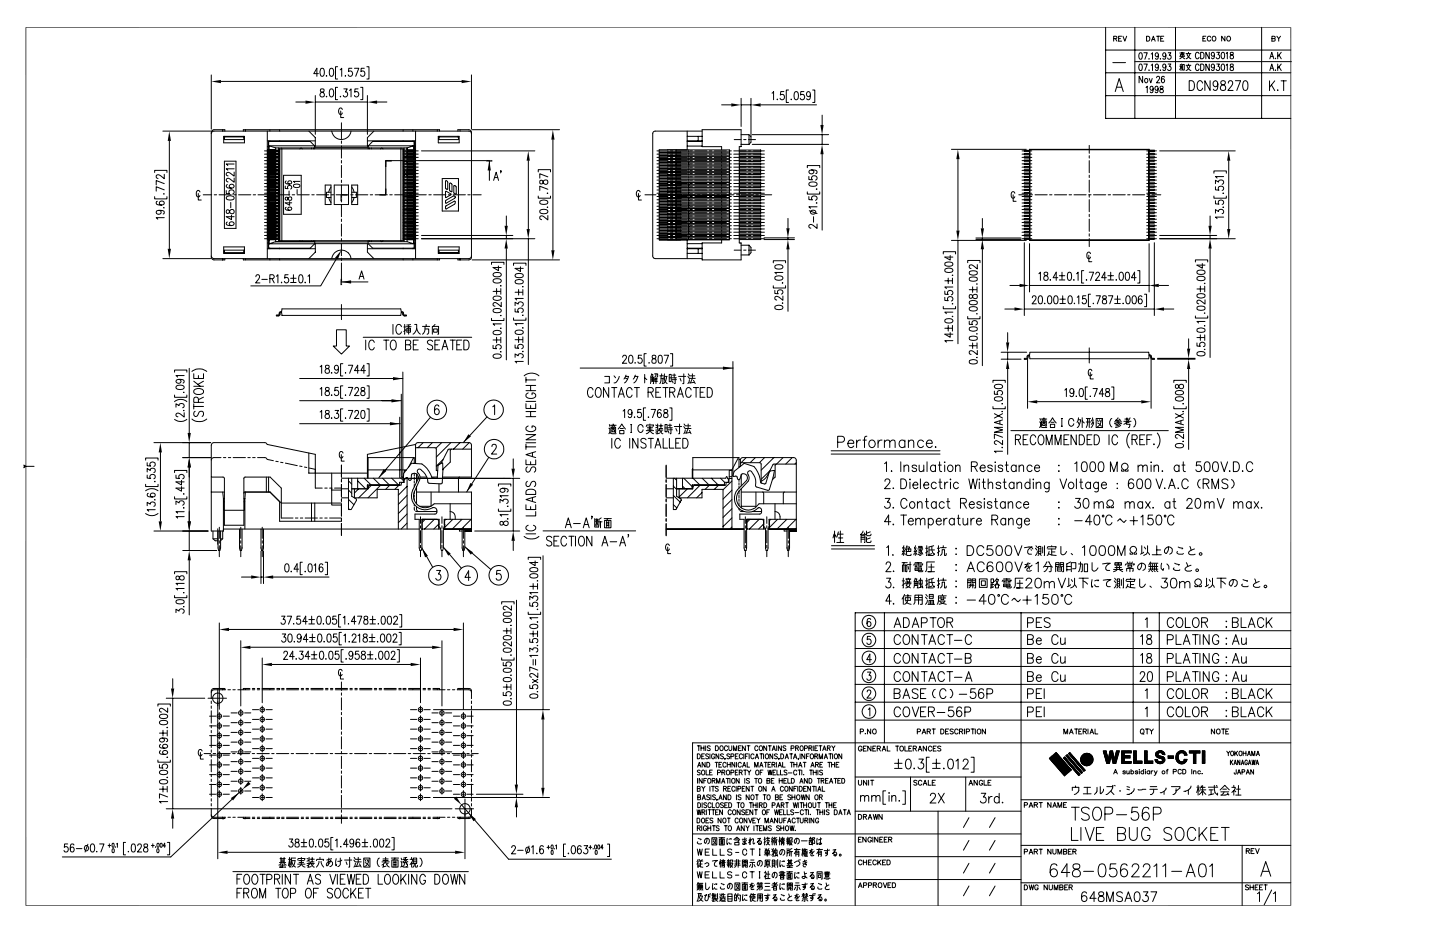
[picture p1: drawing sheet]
<svg xmlns="http://www.w3.org/2000/svg" width="432mm" height="279mm" viewBox="0 0 432 279" stroke-linecap="round" stroke-linejoin="round" font-family="sans-serif">
<g fill="none" stroke="#000" stroke-width=".3">
<path d="M7.7 8.2h379.4v263.3h-379.4M7.8 8.2v263.3M331.5 8.2v27.3h55.6M331.5 15h55.6M333.7 18.8h3.8M333.9 11.6l.9-.1 .1-.5-1-.1v1.4M334.5 11.6l.4 .7M335.4 11.6h.6M336.3 10.9h-.9v1.4h.9M336.7 10.9l.6 1.4 .5-1.4M340.3 8.2v27.3M340.3 18.5h46.9"/>
<path d="M341.7 15.9h.6l.2 .3v1.2l-.4 .4-.5-.4-.1-.7zM341.7 19.3h.6l.2 .3v1.2l-.4 .3-.5-.3-.1-.8zM343 15.8h1l-.7 2M343 19.2h1l-.7 1.9M343.8 10.9a.79 .79 0 0 1 .9 .4 .79 .79 0 0 1-.2 1h-.7zM344.5 17.6l.1 .1M345.2 16.2l.4-.4v2M345.2 19.6l.4-.4v1.9M345.3 12.3l.5-1.4 .6 1.4M345.5 11.8h.7M346.8 10.9h1M347.3 10.9v1.4"/>
<path d="M347.4 16.5a.54 .54 0 0 1-.9 .3 .54 .54 0 0 1 .1-.9l.3-.1a1.1 1.1 0 0 1-.1 2l-.3-.3M347.4 19.8l-.2 .5a.53 .53 0 0 1-.8-.5 .53 .53 0 0 1 .9-.3l.1 .3a.97 .97 0 0 1-.6 1.3l-.3-.3M348 17.6v.1M348 11.6h.6M349 10.9h-1v1.4h1M349.6 16.5a.5 .5 0 0 1-.6 .5 .5 .5 0 0 1-.4-.6l.5-.6a1.08 1.08 0 0 1 .5 1 1.08 1.08 0 0 1-.6 1l-.3-.3M349.6 19.8l-.2 .5a.53 .53 0 0 1-.8-.5 .53 .53 0 0 1 .9-.3l.1 .3a.97 .97 0 0 1-.6 1.3l-.3-.3M350.3 15.8h.8l-.5 .8a.57 .57 0 0 1 .5 .9 .57 .57 0 0 1-1-.1M350.3 19.2h.8l-.5 .7a.58 .58 0 0 1 .5 .9 .58 .58 0 0 1-1 0M352.5 8.2v27.3M353.8 17.6l.7-.7 .7 .7M353.8 15.9h1.4"/>
<path d="M353.8 16.9h1.4M353.8 19.8h.7M354 16.9v-.5h1v.5M354.1 19.3v1.8M354.3 15.7v.5M354.4 19.2l-.5 .3M354.5 16.1v.8M354.6 19.3h.5v1.7h-.5zM354.7 15.7v.5M355.7 16.1h1.4M355.7 19.6h1.4M356 16.1a1.94 1.94 0 0 0 1.1 1.5"/>
<path d="M356 19.6a1.78 1.78 0 0 0 1.1 1.5M356.4 15.7v.4M356.4 19.2v.4M356.8 16.1a1.94 1.94 0 0 1-1.1 1.5M356.8 19.6a1.78 1.78 0 0 1-1.1 1.5M359.6 16.1a.57 .57 0 0 0-.7-.4 .57 .57 0 0 0-.4 .7v.5a.7 .7 0 0 0 .7 .7l.4-.4M359.6 19.7a.57 .57 0 0 0-.7-.5 .57 .57 0 0 0-.4 .7v.5a.57 .57 0 0 0 .3 .7 .57 .57 0 0 0 .8-.4M360 15.7a.98 .98 0 0 1 1.1 1 .98 .98 0 0 1-1.1 .9zM360 19.2a.98 .98 0 0 1 1.1 1 .98 .98 0 0 1-1.1 .9zM360.7 11.5h.6M361.6 10.9h-.9v1.4h.9M362.6 15.7v1.9l-1-1.9v1.9"/>
<path d="M362.6 19.2v1.9l-1-1.9v1.9M363.1 11.2a.55 .55 0 0 0-.6-.3 .55 .55 0 0 0-.5 .5v.3a.55 .55 0 0 0 .5 .6 .55 .55 0 0 0 .6-.3M364.2 16.3a.5 .5 0 0 1-.6 .6 .5 .5 0 0 1-.4-.7l.5-.5a1.09 1.09 0 0 1-.1 1.9l-.3-.3M364.2 19.8l-.2 .5a.53 .53 0 0 1-.8-.5 .53 .53 0 0 1 .9-.3l.1 .3a.97 .97 0 0 1-.6 1.3l-.3-.3M364.8 15.7h.9l-.5 .7a.58 .58 0 0 1 .5 .9 .58 .58 0 0 1-1 0M364.8 19.2h.9l-.5 .7a.58 .58 0 0 1 .5 .9 .58 .58 0 0 1-1 0M366.4 15.8l.4-.1a1.15 1.15 0 0 1-.2 1.9l-.4-.3v-.5zM366.4 19.3h.6l.1 .3v1.2l-.3 .3h-.4l-.2-.8zM367.3 10.9v1.4l-1-1.4v1.4M367.7 16l.3-.3v1.9M367.7 19.6l.3-.4v1.9M369 15.8v.5a.67 .67 0 0 1 .8 .6 .67 .67 0 0 1-.6 .7 .72 .72 0 0 1-.3-.9 .72 .72 0 0 1 .9-.4v-.5z"/>
<path d="M369 19.3v.5a.72 .72 0 0 1 .8 .5 .72 .72 0 0 1-.3 .8 .62 .62 0 0 1-.7-.6 .62 .62 0 0 1 .8-.6l.2-.6zM378.3 8.2v27.3M380.8 17.6l.6-1.9 .6 1.9M381 17h.7M381.4 11.6l.8-.1 .1-.5-.9-.1v1.4l.9-.1v-.5l-.3-.1M382.5 17.4v.2v-.1M382.9 10.9l.5 .7 .6-.7M383.1 15.7v1.9M383.1 19.2v1.9M383.4 11.6v.7M383.5 16.5l.7 1.1M384.2 19.2l-1.1 1.3"/>
<path d="M384.2 15.7l-1.1 1.3M48.8 39.3h14.4M63.4 22.5v16.2M63.6 39.1h.1M66.3 24.4h72.2M66.8 38.9v.4zM66.8 38.9v.4M67.4 39.3v-.4h-3.2l-.6 .2-.2 .6v37.4l.2 .6 .6 .2h3.2v-.4M73 39.3v-.4h58.8v.4M73.6 38.9v.4M80.2 39.3v38.2M80.9 38.9v.4"/>
<path d="M83.8 38.9v.4M88.7 30.6h2.9M92.6 39.3l2 2v2.5h15.6v-2.5l1.9-2M94.6 28.6v11.7M94.6 30.6h15.6M95.5 22.1h-1.4l.9-1.6v2.4M96.2 26.7v.8a.88 .88 0 0 1 1 .5 .88 .88 0 0 1-.4 1.1 .76 .76 0 0 1-.9-.8 .76 .76 0 0 1 1-.7l.2-.1a.5 .5 0 0 0-.3-.9zM96.2 20.6l.5-.1a1.58 1.58 0 0 1 0 2.4h-.2a1.72 1.72 0 0 1-.3-2.3zM97.9 28.9v.2l.1-.2M97.9 22.7v.2l.1-.1M99 26.7l.5-.1a1.58 1.58 0 0 1 0 2.5h-.2a1.78 1.78 0 0 1-.3-2.4zM99 20.6l.5-.1a1.58 1.58 0 0 1 0 2.4h-.2a1.78 1.78 0 0 1-.3-2.3z"/>
<path d="M99.5 39.3a2.93 2.93 0 0 0 2.9 2.5 2.93 2.93 0 0 0 2.9-2.5M101.2 26.2h-.6v3.7h.6M101.2 20h-.6v3.7h.6M102 20.9l.5-.4v2.4M102.1 28.9v.2l.1-.2M102.2 33.3v1.9h.9M102.4 36.8v4.8M102.6 32.8l-.3-.4a1 1 0 0 0-.8 .9 1 1 0 0 0 .8 1l.3-.5M103.1 26.6h1l-.5 1a.71 .71 0 0 1 .6 1.1 .71 .71 0 0 1-1.3-.1M103.6 22.7v.2l.1-.1M104.8 27.1l.5-.5v2.5M105.5 20.5h-.9l-.1 1a.76 .76 0 0 1 1 .1 .76 .76 0 0 1 0 1 .76 .76 0 0 1-1 .1l-.1-.3"/>
<path d="M106.3 20.5h1.3l-.9 2.4M107.4 26.6h-1v1.1a.76 .76 0 0 1 1 0 .76 .76 0 0 1 0 1.1 .76 .76 0 0 1-1 .1l-.1-.3M108.1 26.2h.7v3.7h-.7M109.2 20.5h-.9l-.1 1a.74 .74 0 0 1 1 .1 .74 .74 0 0 1 0 1 .74 .74 0 0 1-1 .1l-.1-.3M110 20h.6v3.7h-.6M110.2 28.6v11.7M113.1 30.6h2.9M120.9 38.9v.4M123.8 38.9v.4M124.6 39.3v38.2M131.1 38.9v.4M137.3 39.3v-.4h3.3l.6 .2 .2 .6v37.4l-.2 .6-.6 .2h-3.3v-.4"/>
<path d="M137.9 38.9v.4zM141.4 22.5v16.2M141.6 38.9h26.2M206.1 39.3v5.6M210.5 39.3h-14a.73 .73 0 0 0-.8 .8l.1 36.9 .7 .5h14M216.4 31.4h2.9M222.2 29.5v8.4M222.2 31.4h3M225.2 29.5v11.4M228.1 31.4h16.7M231.5 27.9l.5-.4v2.4M233.1 29.7v.2l.1-.1"/>
<path d="M235.1 27.5h-1l-.1 1a.76 .76 0 0 1 1 .1 .76 .76 0 0 1 0 1 .76 .76 0 0 1-1 .1l-.1-.3M236.5 27h-.7v3.7h.7M237.3 29.7v.2v-.1M238.4 27.6l.5-.1a1.63 1.63 0 0 1 0 2.4h-.2a1.8 1.8 0 0 1-.3-2.3zM241.1 27.5h-1v1a.76 .76 0 0 1 1 .1 .76 .76 0 0 1 0 1 .76 .76 0 0 1-1 .1l-.1-.3M243 28.3l-.2 .6a.68 .68 0 0 1-1-.7 .68 .68 0 0 1 1-.6l.2 .7a1.16 1.16 0 0 1-.7 1.6l-.4-.3M243.7 27h.6v3.7h-.6M246.5 34.5v2.9M331.5 28.7h55.6M331.5 21.8h55.6M334.4 27.5l1.2-3.9 1.2 3.9M334.9 26.1h1.5"/>
<path d="M342.6 22.9v1.9l-1-1.9v1.9M343.6 26.2l.4-.4v2M344.5 20.9l.1 .2M344.6 23.5l.5 1.3 .4-1.3M345.8 26.5a.5 .5 0 0 1-.6 .6 .5 .5 0 0 1-.4-.7l.5-.6a1.1 1.1 0 0 1-.1 2l-.3-.3M346.8 23.3l.3-.4 .5 .1 .1 .2-.2 .7-.7 .9h1M347.3 26.5a.5 .5 0 0 1-.6 .6 .5 .5 0 0 1-.4-.7l.5-.6a1.1 1.1 0 0 1-.1 2l-.3-.3M348 25.9v.6a.69 .69 0 0 1 .7 .4 .69 .69 0 0 1-.2 .9 .62 .62 0 0 1-.8-.7 .62 .62 0 0 1 .9-.5l.2-.3-.1-.4zM348 20.9v.2M349.1 23.1l-.4-.2a1.19 1.19 0 0 0 .1 1.9 .59 .59 0 0 0 .4-.7 .59 .59 0 0 0-.7-.4l-.2 .5M354.4 20.6l-.3-.8-.3 1.1M356.6 24.2a1.58 1.58 0 0 1 1.6 1 1.58 1.58 0 0 1-.5 1.8l-1.1 .1z"/>
<path d="M360.6 24.9a.79 .79 0 0 0-1.2-.5 1.97 1.97 0 0 0 .2 2.7 .82 .82 0 0 0 1-.7M362.9 24.2v2.9l-1.6-2.9v2.9M365.2 25.2l-.1 .4a.63 .63 0 0 1-1 .3 .82 .82 0 0 1-.3-1.2 .82 .82 0 0 1 1.3-.1 3.1 3.1 0 0 1-.3 2.4 .66 .66 0 0 1-1-.3M366.2 24.4a.64 .64 0 0 0 .2 .9 .9 .9 0 0 1 1.2 1.1 .9 .9 0 0 1-1.5 .5 1.04 1.04 0 0 1 1-1.6 .64 .64 0 0 0 .2-.9l-.3-.2zM368.3 24.9l.4-.7h.5l.4 .6-.3 1-1.1 1.3h1.6M370.4 24.2h1.6l-1.1 2.9M373 24.4l.5-.2a1.9 1.9 0 0 1 0 2.9h-.2a1.69 1.69 0 0 1-.5-2.3zM380.7 24.2v3M380.8 21.1l.6-1.9 .6 1.9M381 20.5h.7M381.3 25.5l.9 1.7M382.2 24.2l-1.5 2"/>
<path d="M382.5 20.9v.2M383.1 26.9v.3l.2-.2M383.5 20l.7 1.1M384.2 24.2h1.5M384.9 24.2v3M46.4 58.9v.7h3.7v-.7M46.4 51.7v-.6h3.7v.6M49.2 58l-.2 .1M49.3 56.9l-2.5-.9v1.3M49.3 55.1l-2.5-1v1.3M49.3 52.3v1.3l-1.2-1a.67 .67 0 0 0-.9-.2 .67 .67 0 0 0-.3 .9l.5 .2M50.8 42.2v32.4"/>
<path d="M59.5 58v2h.8M60 57.6l-.4-.5a1.01 1.01 0 0 0-.8 1 1.01 1.01 0 0 0 .8 .9l.4-.4M60.9 58.4h2.6M63.4 40.1l.2-.6 .6-.2h76.4a.73 .73 0 0 1 .8 .8M64.2 58.4h.8M65.7 58.4h3.6M67.1 40.9h6.2v1.9h-6.2zM67.3 40.9v.9h5.8v-.9M67.3 48.3h3.5v20.2h-3.5zM67.4 40.9l-.1 .4M67.4 41h5.6M67.8 57.1v.9l1.1 .1a.72 .72 0 0 1 0-1 .72 .72 0 0 1 1 0 .72 .72 0 0 1 .1 1l-.3 .1"/>
<path d="M68 59l1.2-.3 .9 .3 .1 .4a1.53 1.53 0 0 1-2.4 0zM68.2 55.3a.49 .49 0 0 0-.2 .8l.9 .3 1-.1a.63 .63 0 0 0 0-.9 .63 .63 0 0 0-.9 0 .63 .63 0 0 0 .1 .9l.3 .1M70.1 58.4h.7M70.2 53.4v1.2l-1.5-1.1a.57 .57 0 0 0-.8 .3 .57 .57 0 0 0 .4 .7h.1M70.2 51.6v1.2l-1.5-1a.55 .55 0 0 0-.8 .2 .55 .55 0 0 0 .4 .7h.1M70.2 50.6h-2.4l.5 .4M70.2 49.2h-2.4l.5 .4M71.5 58.4h3.7M73 40.9l.1 .4M75.9 58.4h.7M77.4 58.4h3.6M79.3 55h4.5"/>
<path d="M79.3 56h4.5M79.3 57h4.5M79.3 57.9h4.5M79.3 58.9h4.5M79.3 59.9h4.5M79.3 54h4.5M79.3 53h4.5M79.3 52h4.5M79.3 51.1h4.5M79.3 50.1h4.5M79.3 49.1h4.5M79.3 48.2h4.5"/>
<path d="M79.3 47.2h4.5M79.3 46.2h4.5M79.3 45.2h4.5M80.2 58.2h2.5M80.2 59.2h2.5M80.2 44.9h2.5M80.2 51.8h2.5M80.2 50.8h2.5M80.2 49.8h2.5M80.2 48.8h2.5M80.2 47.9h2.5M80.2 45.9h2.5"/>
<path d="M80.2 46.9h2.5M80.2 42.2h14.4M80.2 54.7l3.5 .1M80.2 55.7h3.5M80.2 56.7h3.5M80.2 57.6l3.5 .1M80.2 58.6l3.5 .1M80.2 59.6h3.5M80.2 58.1h3.5M80.2 59.1h3.5M80.2 52.8h3.5M80.2 53.7l3.5 .1"/>
<path d="M80.2 49.9h3.5M80.2 50.9h3.5M80.2 51.8h3.5M80.2 44h.3M80.2 45h3.5M80.2 46h3.5M80.2 46.9h3.5M80.2 47.9h3.5M80.2 48.9h3.5M80.5 54.3v.4v-.2M80.5 55.3v.4v-.2M80.5 42.6l.2-.2h12.3l1.4 1.4v.8"/>
<path d="M80.5 42.2v2.7M80.5 45.5v.4M80.5 46.5v.4M80.5 47.5v.4M80.5 48.5v.3M80.5 49.4v.4M80.5 50.4v.4M80.5 51.4v.4M80.5 52.3v.5M80.5 53.3v.4M80.5 56.2v.5M80.5 57.2v.4"/>
<path d="M80.5 58.2v.4M80.5 59.2v.4M80.7 45.5v.4M80.7 46.5v.4M80.7 47.5v.4M80.7 48.5v.3M80.7 49.4v.4M80.7 50.4v.4M80.7 51.4v.4M80.7 52.3v.5M80.7 53.3v.4M80.7 54.3v.4"/>
<path d="M80.7 55.3v.4M80.7 56.2v.5M80.7 57.2v.4M80.7 58.2v.4M80.7 59.2v.4M80.7 43.7h13.6M80.9 42.2v.2M81.8 58.4h.7M82.7 44.3l-2-.6v1.2M82.7 44.3v.7M82.7 45.5v.5M82.7 46.5v.4"/>
<path d="M82.7 47.4v.5M82.7 48.4v.5M82.7 49.4v.5M82.7 50.4v.5M82.7 51.3v.5M82.7 52.3v.5M82.7 53.3v.5M82.7 54.3v.5M82.7 55.2v.5M82.7 56.2v.5M82.7 57.2v.5M82.7 58.1v.6"/>
<path d="M82.7 59.1v.5M82.7 44.3h11.7M83.2 58.4h3.7M83.5 44.3v.7M83.5 45.5v.5M83.5 46.5v.4M83.5 47.4v.5M83.5 48.4v.5M83.5 49.4v.5M83.5 50.4v.5M83.5 51.3v.5M83.5 52.3v.5"/>
<path d="M83.5 53.3v.5M83.5 54.3v.5M83.5 55.2v.5M83.5 56.2v.5M83.5 57.2v.5M83.5 58.1v.6M83.5 59.1v.5M83.7 44.6h37.4v27.6h-37.4zM83.7 55.2l-3.5 .1M83.7 56.2h-3.5M83.7 57.2h-3.5M83.7 49.4h-3.5"/>
<path d="M83.7 50.4h-3.5M83.7 51.3l-3.5 .1M83.7 52.3h-3.5M83.7 53.3h-3.5M83.7 54.3h-3.5M83.7 45.5h-3.5M83.7 46.5h-3.5M83.7 47.4l-3.5 .1M83.7 48.4l-3.5 .1M83.8 42.2v.2M83.9 44.6v27.6M84.5 44.3v28.2"/>
<path d="M85 52.6h5.3v11.6h-5.3zM85.5 55.8v.7l.9 .1a.59 .59 0 0 1 0-.9 .59 .59 0 0 1 .9 .1 .59 .59 0 0 1-.2 .9M85.7 59.2v.7h.5a.69 .69 0 0 1 .4-.8 .69 .69 0 0 1 .9 .3 .61 .61 0 0 1-.7 .7 .61 .61 0 0 1-.5-.8zM85.8 54.3l-.3 .2a1.09 1.09 0 0 0 1 .7 1.09 1.09 0 0 0 1-.6 .57 .57 0 0 0-.7-.4 .57 .57 0 0 0-.4 .7l.4 .3M86.7 57.3v1.3M87.6 58.4h.8M88.1 55.4l1-.2 .8 .2v.2a1.09 1.09 0 0 1-.9 .6 1.09 1.09 0 0 1-1-.6zM89.1 58.4h3.6M89.1 56.8v1.3M89.9 44.6l.4-.3 .4 .3M89.9 54.4h-1.9l.4 .4M93.4 44.3v.3"/>
<path d="M93.5 58.4h.7M94 44.3v.3M94.4 44.3h16M94.9 58.4h3.7M97.5 55.5h1.8v5.8h-1.8zM98.5 59.2l.8 1.5M99.3 56.1l-.8 1.5M99.3 57.6h-1.4v1.6h1.4M99.3 58.4h.8M100.2 55.5h4.3v5.8h-4.3zM100.8 58.4h3.7M102.4 42.3v.7"/>
<path d="M102.4 43.8v3.6M102.4 48.1v.8M102.4 49.6v3.6M102.4 54v.7M102.4 55.4v3.7M102.4 59.8v.8M105.2 58.4h.7M105.5 56.1l.7 1.5M105.5 57.6h1.4v1.6h-1.4M105.5 55.5h1.8v5.8h-1.8zM106.2 59.2l-.7 1.5M106.6 58.4h3.7"/>
<path d="M110.2 42.2h14.4M110.4 44.3h11.7zM110.4 43.7h13.6l-1.9 .6v.7M110.8 44.3v.3M111 58.4h.7M111.4 44.3v.3M112.5 58.4h3.6M114.1 44.6l.3-.3 .5 .3M116.9 58.4h.7M118.3 58.4h3.7M120.2 44.6v27.6M120.2 44.3v.3"/>
<path d="M120.8 44.6v27.6M120.9 42.2v.2M120.9 55h4.5M120.9 56h4.5M120.9 57h4.5M120.9 57.9h4.5M120.9 58.9h4.5M120.9 59.9h4.5M120.9 54h4.5M120.9 53h4.5M120.9 52h4.5M120.9 51.1h4.5"/>
<path d="M120.9 50.1h4.5M120.9 49.1h4.5M120.9 47.2h4.5M120.9 46.2h4.5M120.9 45.2h4.5M121.1 54.8h3.5M121.1 55.2h3.5M121.1 55.7h3.5M121.1 56.2h3.5M121.1 56.7h3.5M121.1 57.2h3.5M121.1 57.7h3.5"/>
<path d="M121.1 58.7h3.5M121.1 59.6h3.5M121.1 58.1h3.5M121.1 59.1h3.5M121.1 49.4h3.5M121.1 50.4h3.5M121.1 51.3h3.5M121.1 52.3h3.5M121.1 53.3h3.5M121.1 52.8h3.5M121.1 54.3h3.5M121.1 53.8h3.5"/>
<path d="M121.1 49.9h3.5M121.1 50.9h3.5M121.1 51.8h3.5M121.1 45.5h3.5M121.1 46.5h3.5M121.1 47.4h3.5M121.1 48.4h3.5M121.1 45h3.5M121.1 46h3.5M121.1 46.9h3.5M121.1 47.9h3.5M121.1 48.9h3.5"/>
<path d="M121.2 44.3v.7M121.2 45.5v.5M121.2 46.5v.4M121.2 47.4v.5M121.2 48.4v.5M121.2 49.4v.5M121.2 50.4v.5M121.2 51.3v.5M121.2 52.3v.5M121.2 53.3v.5M121.2 54.3v.5M121.2 55.2v.5"/>
<path d="M121.2 56.2v.5M121.2 57.2v.5M121.2 58.1v.6M121.2 59.1v.5M122.1 58.2h2.5M122.1 59.2h2.5M122.1 44.9h2.5M122.1 51.8h2.5M122.1 50.8h2.5M122.1 49.8h2.5M122.1 48.8h2.5M122.1 47.9h2.5"/>
<path d="M122.1 45.9h2.5M122.1 46.9h2.5M122.1 45.5v.5M122.1 46.5v.4M122.1 47.4v.5M122.1 48.4v.5M122.1 49.4v.5M122.1 50.4v.5M122.1 51.3v.5M122.1 52.3v.5M122.1 53.3v.5M122.1 54.3v.5"/>
<path d="M122.1 55.2v.5M122.1 56.2v.5M122.1 57.2v.5M122.1 58.1v.6M122.1 59.1v.5M122.7 58.4h.8M123.8 42.2v.2M124 54.3v.4v-.2M124 43.7v1.2M124 45.5v.4M124 46.5v.4M124 47.5v.4"/>
<path d="M124 48.5v.3M124 49.4v.4M124 50.4v.4M124 51.4v.4M124 52.3v.5M124 53.3v.4M124 55.3v.4M124 56.2v.5M124 57.2v.4M124 58.2v.4M124 59.2v.4M124.2 58.4h3.6"/>
<path d="M124.2 42.2v2.7v-2.3l-.2-.2h-12.3l-1.3 1.4v.8M124.2 45.5v.4M124.2 46.5v.4M124.2 47.5v.4M124.2 48.5v.3M124.2 49.4v.4M124.2 50.4v.4M124.2 51.4v.4M124.2 52.3v.5M124.2 53.3v.4M124.2 54.3v.4M124.2 55.3v.4"/>
<path d="M124.2 56.2v.5M124.2 57.2v.4M124.2 58.2v.4M124.2 59.2v.4M124.2 44h.4M126.4 45.2h34M128.6 58.4h.7M130 58.4h3.7M131.4 40.9h6.3v1.9h-6.3zM131.6 40.9v.9h5.9v-.9M131.8 40.9l-.2 .4M131.8 41h5.5"/>
<path d="M132.6 53.5h4.9v9.8h-4.9zM133.6 57.4l1.6 .7v.3l-1.6 .8zM133.6 54.2l.5 .1 .2 .3-.2 2.2-.5-.5zM134.4 58.4h.7M134.9 54.9h.2l.4 .4-.1 2.2-.6-.5zM135.9 58.4h3.7M136.1 55.6l.7 .4v2.1l-.2 .1-.5-.4zM137.3 40.9l.2 .4M140.3 58.4h.7M141.8 58.4h2.5M145.8 48.2h-30.1v10.2M146.7 48.2v5.9"/>
<path d="M148 54.1l.8-2.5 .7 2.5M148.3 53.2h.9M150.3 51.3h-.2h.2l-.2 .5M158.4 48.2v20.4M161.4 58.8v.6h3.7v-.6M161.4 51.5v-.6h3.7v.6M161.9 54.1v1h.8a.88 .88 0 0 1 .5-1 .88 .88 0 0 1 1.1 .3 .76 .76 0 0 1-.8 .9 .76 .76 0 0 1-.7-1l-.4-.3zM164.1 57.8l.2 .1h-.2M164.3 56.7l-2.4-.9v1.3M164.3 53l-2.4-.9v1.3M165.8 41.8v33.2M191.5 58v2h.8"/>
<path d="M192 57.6l-.4-.5a1 1 0 0 0-.8 1 1 1 0 0 0 .8 .9l.4-.4M193.4 58.4h3.3M197 55h3.3M197 56h3.3M197 57h3.3M197 57.9h3.3M197 58.9h3.3M197 59.9h3.3M197 54h3.3M197 53h3.3M197 52h3.3M197 51.1h3.3"/>
<path d="M197 50.1h3.3M197 49.1h3.3M197 48.2h3.3M197 47.2h3.3M197 46.2h3.3M197 45.2h3.3M197.4 58.4h.7M197.7 54.4h6.4v.2h-6.4M197.7 55.4h6.4v.2h-6.4M197.7 56.3h6.4v.3h-6.4M197.7 57.3h6.4v.3h-6.4M197.7 53.4h6.4v.3h-6.4"/>
<path d="M197.7 52.4h6.4v.3h-6.4M197.7 51.7l21.1 .1M197.7 51.4h6.4v.3M197.7 50.7l21.1 .1M197.7 50.4h6.4v.3M197.7 49.8h21.1M197.7 49.5h6.4v.3M197.7 48.8h21.1M197.7 48.5h6.4v.3M197.7 47.8l21.1 .1M197.7 47.5h6.4v.3M197.7 45.6h6.4v.3"/>
<path d="M197.7 46.5h6.4v.3M197.7 45.9h21.1M197.7 46.8l21.1 .1M198.9 58.4h3.6M200.2 54.6l18.6 .1M200.2 55.6l18.6 .1M200.2 56.6l18.6 .1M200.2 57.6h18.6M200.2 58.6h18.6M200.2 59.5l18.6 .1M200.2 52.7l18.6 .1M200.2 53.7h18.6"/>
<path d="M200.2 44.9h.1M200.2 45.9h.1M200.2 46.8v.1M200.2 47.8v.1M200.2 48.8h.1M200.2 49.8h.1M200.2 50.7v.1M200.2 51.7v.1M200.2 58.2v.1M200.2 59.2h.1M201 55h.7M201 56h.7"/>
<path d="M201 57h.7M201 57.9h.7M201 58.9h.7M201 59.9h.7M201 54h.7M201 53h.7M201 52h.7M201 51.1h.7M201 50.1h.7M201 49.1h.7M201 48.2h.7M201 47.2h.7"/>
<path d="M201 46.2h.7M201 45.2h.7M201.6 45.6v.3M201.6 46.5v.3M201.6 47.5v.3M201.6 48.5v.3M201.6 49.5v.3M201.6 50.4v.3M201.6 51.4v.3M201.6 52.4v.3M201.6 53.4v.3M201.6 54.4v.2"/>
<path d="M201.6 55.4v.2M201.6 56.3v.3M201.6 57.3v.3M201.6 58.3v.3M201.6 59.2v.3M202.5 55h3.6M202.5 56h3.6M202.5 57h3.6M202.5 57.9h3.6M202.5 58.9h3.6M202.5 59.9h3.6M202.5 54h3.6"/>
<path d="M202.5 53h3.6M202.5 52h3.6M202.5 51.1h3.6M202.5 50.1h3.6M202.5 49.1h3.6M202.5 48.2h3.6M202.5 47.2h3.6M202.5 46.2h3.6M202.5 45.2h3.6M202.8 44.9v.7M202.8 45.9v.6M202.8 46.8v.7"/>
<path d="M202.8 47.8v.7M202.8 48.8v.7M202.8 49.8v.6M202.8 50.7v.7M202.8 51.7v.7M202.8 52.7v.7M202.8 53.7v.7M202.8 54.6v.8M202.8 55.6v.7M202.8 56.6v.7M202.8 57.6v.7M202.8 58.6v.6"/>
<path d="M202.8 59.5v.7M203.3 58.4h.7M204.1 58.3v.3h-6.4M204.1 59.2v.3h-6.4M204.7 58.4h3.7M206.1 40.9h4.4M206.1 43.8h4.4M206.1 42.4h4.4M206.1 42.2h4.4M206.5 44.9v.6M206.5 45.9v.6M206.5 46.9v.6"/>
<path d="M206.5 47.9v.6M206.5 48.8v.6M206.5 49.8v.6M206.5 50.8v.6M206.5 51.8v.5M206.5 52.8v.5M206.5 53.7v.6M206.5 54.7v.6M206.5 55.7v.5M206.5 56.7v.5M206.5 57.6v.6M206.5 58.6v.6"/>
<path d="M206.5 59.6v.6M206.9 55h.7M206.9 56h.7M206.9 57h.7M206.9 57.9h.7M206.9 58.9h.7M206.9 59.9h.7M206.9 54h.7M206.9 53h.7M206.9 52h.7M206.9 51.1h.7M206.9 50.1h.7"/>
<path d="M206.9 49.1h.7M206.9 48.2h.7M206.9 47.2h.7M206.9 46.2h.7M206.9 45.2h.7M208.3 55h3.7M208.3 56h3.7M208.3 57h3.7M208.3 57.9h3.7M208.3 58.9h3.7M208.3 59.9h3.7M208.3 54h3.7"/>
<path d="M208.3 53h3.7M208.3 52h3.7M208.3 51.1h3.7M208.3 50.1h3.7M208.3 49.1h3.7M208.3 48.2h3.7M208.3 47.2h3.7M208.3 46.2h3.7M208.3 45.2h3.7M209.1 58.4h.8M209.4 40.9v1.3M210.6 58.4h3.6"/>
<path d="M212.7 55h.8M212.7 56h.8M212.7 57h.8M212.7 57.9h.8M212.7 58.9h.8M212.7 59.9h.8M212.7 54h.8M212.7 53h.8M212.7 52h.8M212.7 51.1h.8M212.7 50.1h.8M212.7 49.1h.8"/>
<path d="M212.7 48.2h.8M212.7 47.2h.8M212.7 46.2h.8M212.7 45.2h.8M214.2 55h3.6M214.2 56h3.6M214.2 57h3.6M214.2 57.9h3.6M214.2 58.9h3.6M214.2 59.9h3.6M214.2 54h3.6M214.2 53h3.6"/>
<path d="M214.2 52h3.6M214.2 51.1h3.6M214.2 50.1h3.6M214.2 49.1h3.6M214.2 48.2h3.6M214.2 47.2h3.6M214.2 46.2h3.6M214.2 45.2h3.6M215 58.4h.7M216.4 44.9v-.9h-5.9v-5.1h11.7v5.1h-.5v28.8h.5v5.1h-11.7v-5.1h5.9v-.9M216.4 45.5v.4M216.4 46.5v.4"/>
<path d="M216.4 47.5v.4M216.4 48.5v.3M216.4 49.4v.4M216.4 50.4v.4M216.4 51.4v.4M216.4 52.3v.5M216.4 53.3v.4M216.4 54.3v.4M216.4 55.3v.4M216.4 56.2v.5M216.4 57.2v.4M216.4 58.2v.4"/>
<path d="M216.4 59.2v.4M216.4 58.4h3.7M218.6 55h.7M218.6 56h.7M218.6 57h.7M218.6 57.9h.7M218.6 58.9h.7M218.6 59.9h.7M218.6 54h.7M218.6 53h.7M218.6 52h.7M218.6 51.1h.7"/>
<path d="M218.6 50.1h.7M218.6 49.1h.7M218.6 48.2h.7M218.6 47.2h.7M218.6 46.2h.7M218.6 45.2h.7M218.8 58.2l-21.1 .1M218.8 59.2h-21.1M218.8 55.3l-18.6 .1M218.8 56.2l-18.6 .1M218.8 57.2l-18.6 .1M218.8 49.4l-18.6 .1"/>
<path d="M218.8 50.4h-18.6M218.8 51.4h-18.6M218.8 52.3l-18.6 .1M218.8 53.3l-18.6 .1M218.8 54.3l-18.6 .1M218.8 45.5l-18.6 .1M218.8 46.5h-18.6M218.8 47.5h-18.6M218.8 48.5h-18.6M220 55h3.7M220 56h3.7M220 57h3.7"/>
<path d="M220 57.9h3.7M220 58.9h3.7M220 59.9h3.7M220 54h3.7M220 53h3.7M220 52h3.7M220 51.1h3.7M220 50.1h3.7M220 49.1h3.7M220 48.2h3.7M220 47.2h3.7M220 46.2h3.7"/>
<path d="M220 45.2h3.7M220.2 41.8h2M220.8 58.4h.8M221.7 54.8h6.4v.4h-6.4M221.7 55.7h6.4v.5h-6.4M221.7 56.7h6.4v.5h-6.4M221.7 57.7h6.4v.4h-6.4M221.7 58.7h6.4v.4h-6.4M221.7 59.6h6.4v.5h-6.4M221.7 48.9h6.4v.5h-6.4M221.7 49.9h6.4v.5h-6.4M221.7 50.9h6.4v.4h-6.4"/>
<path d="M221.7 51.8h6.4v.5h-6.4M221.7 52.8h6.4v.5h-6.4M221.7 53.8h6.4v.5h-6.4M221.7 45h6.4v.5h-6.4M221.7 46h6.4v.5h-6.4M221.7 46.9h6.4v.5h-6.4M221.7 47.9h6.4v.5h-6.4M222.2 40.4h2.4v2.9M222.2 43.3h2.4M222.3 58.4h3.7M223 41.8h.7M224.4 55h.7"/>
<path d="M224.4 56h.7M224.4 57h.7M224.4 57.9h.7M224.4 58.9h.7M224.4 59.9h.7M224.4 54h.7M224.4 53h.7M224.4 52h.7M224.4 51.1h.7M224.4 50.1h.7M224.4 49.1h.7M224.4 48.2h.7"/>
<path d="M224.4 47.2h.7M224.4 46.2h.7M224.4 45.2h.7M224.4 41.8h2.1M224.6 40.4l.6 .6v1.6l-.6 .7M225.6 43.3h22.9M225.6 40.4h22.9M225.9 55h3.3M225.9 56h3.3M225.9 57h3.3M225.9 57.9h3.3M225.9 58.9h3.3"/>
<path d="M225.9 59.9h3.3M225.9 54h3.3M225.9 53h3.3M225.9 52h3.3M225.9 51.1h3.3M225.9 50.1h3.3M225.9 49.1h3.3M225.9 48.2h3.3M225.9 47.2h3.3M225.9 46.2h3.3M225.9 45.2h3.3M226.7 58.4h.7"/>
<path d="M228.2 58.4h3.2M242.1 57.5v.7h3.7v-.7M242.1 50.3v-.7h3.7v.7M242.5 58.9v.9l1.1 .1a.73 .73 0 0 1 .1-1 .73 .73 0 0 1 1 0 .73 .73 0 0 1 .1 1l-.3 .1M242.5 52.9v.9l1.1 .1a.75 .75 0 0 1 .1-1 .75 .75 0 0 1 1 0 .75 .75 0 0 1 .1 1l-.3 .1M242.7 54.8l.9-.3a1.17 1.17 0 0 1 1.4 .6v.2a1.63 1.63 0 0 1-2.5 0zM243.4 50.9l.5 .3a.68 .68 0 0 1-.6 .9 .68 .68 0 0 1-.6-.9l.7-.3a1.18 1.18 0 0 1 1.6 .8l-.4 .3M244.9 56.6l.1 .1h-.2M246.5 40.4v2.9M246.5 46.2v22.8M285.3 44.8h22.4M287.3 47.7v21.4"/>
<path d="M303.8 58.4v1.9h.9M304.3 57.9a.57 .57 0 0 0-.7-.4 .57 .57 0 0 0-.4 .7v.5a.57 .57 0 0 0 .4 .7 .57 .57 0 0 0 .7-.5M305.5 58.4h2.7M306.5 55h2.9M306.5 56h2.9M306.5 57h2.9M306.5 57.9h2.9M306.5 58.9h2.9M306.5 59.9h2.9M306.5 54h2.9M306.5 53h2.9M306.5 52h2.9"/>
<path d="M306.5 51.1h2.9M306.5 50.1h2.9M306.5 49.1h2.9M306.5 48.2h2.9M306.5 47.2h2.9M306.5 46.2h2.9M306.5 45.2h2.9M308.7 54.8h-1.6v.4h1.6M308.7 55.8h-1.6v.4h1.6M308.7 56.7h-1.6v.4h1.6M308.7 57.7h-1.6v.4h1.6M308.7 58.7h-1.6v.4h1.6"/>
<path d="M308.7 59.7h-1.6v.3h1.6M308.7 49.9h-1.6v.4h1.6M308.7 50.9h-1.6v.4h1.6M308.7 51.9h-1.6v.4h1.6M308.7 52.9h-1.6v.3h1.6M308.7 53.8h-1.6v.4h1.6M308.7 45.1h-1.6v.3h1.6M308.7 46h-1.6v.4h1.6M308.7 47h-1.6v.4h1.6M308.7 48h-1.6v.4h1.6M308.7 49h-1.6v.3h1.6M308.7 44.8h35.9"/>
<path d="M308.7 44.8v27.3M308.7 44.8l.1 .1M308.8 44.9h35.6M308.8 44.9v27M308.9 58.4h.7M310.4 58.4h3.6M314.7 58.4h.7M316.2 58.4h3.6M320.6 58.4h.7M322.1 58.4h3.6M326.5 58.4h.7M326.6 43.6v2.4"/>
<path d="M326.6 46.7v.7M326.6 48.2v3.6M326.6 52.5v.7M326.6 54v3.6M326.6 58.4v.7M326.6 59.8v3.7M327.9 58.4h3.7M332.3 58.4h.7M333.7 58.4h3.7M338.1 58.4h.8M339.6 58.4h3.7M343.9 55h2.9"/>
<path d="M343.9 56h2.9M343.9 57h2.9M343.9 57.9h2.9M343.9 58.9h2.9M343.9 59.9h2.9M343.9 54h2.9M343.9 53h2.9M343.9 52h2.9M343.9 51.1h2.9M343.9 50.1h2.9M343.9 49.1h2.9M343.9 48.2h2.9"/>
<path d="M343.9 47.2h2.9M343.9 46.2h2.9M343.9 45.2h2.9M344 58.4h.7M344.4 44.9v27M344.6 54.8h1.5v.4h-1.5M344.6 55.8h1.5v.4h-1.5M344.6 56.7h1.5v.4h-1.5M344.6 57.7h1.5v.4h-1.5M344.6 58.7h1.5v.4h-1.5M344.6 59.7h1.5v.3h-1.5M344.6 53.8h1.5v.4h-1.5"/>
<path d="M344.6 52.9h1.5v.3h-1.5M344.6 51.9h1.5v.4h-1.5M344.6 50.9h1.5v.4h-1.5M344.6 49.9h1.5v.4h-1.5M344.6 45.1h1.5v.3h-1.5M344.6 48h1.5v.4h-1.5M344.6 47h1.5v.4h-1.5M344.6 46h1.5v.4h-1.5M344.6 49h1.5v.3h-1.5M344.6 44.8v27.3M344.6 44.8l-.2 .1M345.5 58.4h2.6"/>
<path d="M347.7 45.2h22.7M364 58.8v.6h3.7v-.6M364 51.9v-.7h3.7v.7M364.5 56v.9l1 .1a.73 .73 0 0 1 .1-1 .73 .73 0 0 1 1 0 .73 .73 0 0 1 .1 1l-.2 .1M364.5 55.1v-1.1l.9 .6a.73 .73 0 0 1 1.1-.6 .73 .73 0 0 1 0 1.3M366.8 57.8l.1 .1h-.2M366.9 52.9h-2.4l.4 .5M368.4 48.2v20.4M47.2 60.3l-.3 .1-.1 .5a1.39 1.39 0 0 0 2.5-.1 .68 .68 0 0 0-1-.6 .68 .68 0 0 0-.2 1.2l.4 .1M47.6 63.1l.6 .2a.7 .7 0 0 1-.6 .9 .7 .7 0 0 1-.7-.9l.7-.2a1.16 1.16 0 0 1 1.7 .7l-.4 .4M48.8 77.5h14.4M49.2 62.2l-.2 .1"/>
<path d="M49.3 65.3h-2.5l.5 .4M63.4 76.7l.2 .6 .6 .2h76.4l.6-.2 .2-.6M66.8 77.5v.4M67.1 74h6.2v2h-6.2zM67.3 75.5l.1 .5M67.3 76v-1h5.8v1M67.4 75.8h5.6M68 63a.62 .62 0 0 0 .2 1l.4-.1a.85 .85 0 0 1 .6-1 .85 .85 0 0 1 1 .4 .76 .76 0 0 1-.8 .8 .76 .76 0 0 1-.7-.9l-.3-.3zM68.2 66.6l-.4 .5a1.4 1.4 0 0 0 2.4-.1 .7 .7 0 0 0-.9-.5 .7 .7 0 0 0-.4 .9l.5 .2M69.2 60.7v1.6M69.4 64.5v1.3l-1.6-.8h2.4M73 77.5v.4h58.8v-.4"/>
<path d="M73.1 75.5l-.1 .5M73.6 77.5v.4zM79.3 60.9h4.5M79.3 61.8h4.5M79.3 71.6h4.5M79.3 70.6h4.5M79.3 69.6h4.5M79.3 68.6h4.5M79.3 67.7h4.5M79.3 66.7h4.5M79.3 65.7h4.5M79.3 64.7h4.5"/>
<path d="M79.3 63.8h4.5M79.3 62.8h4.5M80.2 60.2h2.5M80.2 61.2h2.5M80.2 62.1h2.5M80.2 70.9h2.5M80.2 69.9h2.5M80.2 68.9h2.5M80.2 68h2.5M80.2 67h2.5M80.2 66h2.5M80.2 65h2.5"/>
<path d="M80.2 64.1h2.5M80.2 63.1h2.5M80.2 65h3.5M80.2 74.6h14.4M80.2 71.9h2.5M80.2 72.8h.3M80.2 71.8h3.5M80.2 66.4h3.5M80.2 67.4h3.5M80.2 68.3l3.5 .1M80.2 69.3l3.5 .1M80.2 70.3h3.5"/>
<path d="M80.2 71.3h3.5M80.2 66h3.5M80.2 67h3.5M80.2 67.9h3.5M80.2 68.9h3.5M80.2 69.9h3.5M80.2 70.8h3.5M80.2 60.6h3.5M80.2 61.5l3.5 .1M80.2 62.5h3.5M80.2 63.5h3.5M80.2 64.5h3.5"/>
<path d="M80.2 65.4l3.5 .1M80.2 61.1h3.5M80.2 62h3.5M80.2 63.1h3.5M80.2 64h3.5M80.2 60.1h3.5M80.5 62.1v.4M80.5 60.2v.4M80.5 61.2v.3M80.5 63.1v.4M80.5 64.1v.4M80.5 65v.4"/>
<path d="M80.5 66v.4M80.5 67v.4M80.5 68v.3M80.5 68.9v.4M80.5 69.9v.4M80.5 70.9v.4M80.5 71.9v2.7M80.7 60.2v.4M80.7 61.2v.3M80.7 62.1v.4M80.7 63.1v.4M80.7 64.1v.4"/>
<path d="M80.7 65v.4M80.7 66v.4M80.7 67v.4M80.7 68v.3M80.7 68.9v.4M80.7 69.9v.4M80.7 70.9v.4M80.7 71.9v1.2M80.7 73.1h13.6M80.9 74.4v.2M80.9 77.5v.4M82.7 60.1v.5"/>
<path d="M82.7 61.1v.5M82.7 62v.5M82.7 63.1v.4M82.7 64v.5M82.7 65v.5M82.7 66v.4M82.7 67v.4M82.7 67.9v.5M82.7 68.9v.5M82.7 69.9v.4M82.7 70.8v.5M82.7 71.8v.7"/>
<path d="M82.7 72.5h11.7M82.7 72.5l-2 .6M83.5 60.1v.5M83.5 61.1v.5M83.5 62v.5M83.5 63.1v.4M83.5 64v.5M83.5 65v.5M83.5 66v.4M83.5 67v.4M83.5 67.9v.5M83.5 68.9v.5"/>
<path d="M83.5 69.9v.4M83.5 70.8v.5M83.5 71.8v.7M83.8 74.4v.2M83.8 77.5v.4M85.8 62.1l-.3 .3a1.09 1.09 0 0 0 1 .7 1.09 1.09 0 0 0 1-.6 .57 .57 0 0 0-.7-.4 .57 .57 0 0 0-.4 .7l.4 .3M86.8 60.4v1.1l-1.3-.7h2M89.9 72.2l.4 .3 .4-.3M92.6 77.5l2-1.9v-2.6h15.6v2.6l1.9 1.9M93.4 72.2v.3M94 72.2v.3M94.4 72.2v.8l-1.4 1.4h-12.3l-.2-.2"/>
<path d="M94.4 72.5h16M99.5 77.5a2.92 2.92 0 0 1 2.9-2.5 2.92 2.92 0 0 1 2.9 2.5M100.9 77.5l-4.7 8.2h-21M102.4 61.3v3.7M102.4 65.7v.7M102.4 67.2v3.6M102.4 71.5v.7M102.4 73v3.6M102.4 77.4v.7M102.4 78.8v4.8M104.5 75.8h.1M110.2 74.6h14.4"/>
<path d="M110.4 72.5h11.7zM110.8 72.2v.3M111.4 72.2v.3M114.1 72.2l.3 .3 .5-.3M120.2 72.2v.3M120.9 74.4v.2M120.9 77.5v.4M120.9 60.9h4.5M120.9 61.8h4.5M120.9 71.6h4.5M120.9 70.6h4.5M120.9 69.6h4.5"/>
<path d="M120.9 68.6h4.5M120.9 67.7h4.5M120.9 66.7h4.5M120.9 65.7h4.5M120.9 64.7h4.5M120.9 63.8h4.5M120.9 62.8h4.5M121.1 65h3.5M121.1 71.8h3.5M121.1 66.4h3.5M121.1 67.4h3.5M121.1 68.4h3.5"/>
<path d="M121.1 69.4h3.5M121.1 70.3h3.5M121.1 71.3h3.5M121.1 66h3.5M121.1 67h3.5M121.1 67.9h3.5M121.1 68.9h3.5M121.1 69.9h3.5M121.1 70.8h3.5M121.1 60.6h3.5M121.1 61.6h3.5M121.1 62.5h3.5"/>
<path d="M121.1 63.5h3.5M121.1 64.5h3.5M121.1 65.5h3.5M121.1 61.1h3.5M121.1 62h3.5M121.1 63.1h3.5M121.1 64h3.5M121.1 60.1h3.5M121.2 62v.5M121.2 60.1v.5M121.2 61.1v.5M121.2 63.1v.4"/>
<path d="M121.2 64v.5M121.2 65v.5M121.2 66v.4M121.2 67v.4M121.2 67.9v.5M121.2 68.9v.5M121.2 69.9v.4M121.2 70.8v.5M121.2 71.8v.7M122.1 71.8v.7l1.9 .6h-13.6M122.1 60.2h2.5M122.1 61.2h2.5"/>
<path d="M122.1 62.1h2.5M122.1 70.9h2.5M122.1 69.9h2.5M122.1 68.9h2.5M122.1 68h2.5M122.1 67h2.5M122.1 66h2.5M122.1 65h2.5M122.1 64.1h2.5M122.1 63.1h2.5M122.1 60.1v.5M122.1 61.1v.5"/>
<path d="M122.1 62v.5M122.1 63.1v.4M122.1 64v.5M122.1 65v.5M122.1 66v.4M122.1 67v.4M122.1 67.9v.5M122.1 68.9v.5M122.1 69.9v.4M122.1 70.8v.5M122.1 71.9h2.5M123.8 74.4v.2"/>
<path d="M123.8 77.5v.4M124 62.1v.4M124 60.2v.4M124 61.2v.3M124 63.1v.4M124 64.1v.4M124 65v.4M124 66v.4M124 67v.4M124 68v.3M124 68.9v.4M124 69.9v.4"/>
<path d="M124 70.9v.4M124 71.9v1.2M124.2 71.9v2.3l-.2 .2h-12.3l-1.3-1.4v-.8M124.2 60.2v.4M124.2 61.2v.3M124.2 62.1v.4M124.2 63.1v.4M124.2 64.1v.4M124.2 65v.4M124.2 66v.4M124.2 67v.4M124.2 68v.3"/>
<path d="M124.2 68.9v.4M124.2 69.9v.4M124.2 70.9v.4M124.6 72.8h-.4v1.8M126.4 71.6h34M126.4 70.6h27.4M131.1 77.5v.4M131.4 74h6.3v2h-6.3zM131.6 75.5l.2 .5M131.6 76v-1h5.9v1M131.8 75.8h5.5M133.7 61.7l2.8-1.4-.2 .9-2.6 1.5z"/>
<path d="M133.7 60l2.3-1.3 .5 .2-.2 .6-2.6 1.4zM137.5 75.5l-.2 .5M137.9 77.5v.4M141.6 77.9h26.2M147.4 79.3v-.7h3.7v.7M149.5 79.7v1.4l-1.7-.9h2.5M151.8 64.7v3M151.8 70.6v1M151.8 74.5v33.4M154 79.6v-.7h3.7v.7M156.1 80v1.4l-1.6-.9h2.4M158.4 71.6v37.7"/>
<path d="M161.9 63.1l1-.3a1.03 1.03 0 0 1 1.4 .7 1.58 1.58 0 0 1-2.4 0zM161.9 60.3l1-.3a1.11 1.11 0 0 1 1.4 .7 1.58 1.58 0 0 1-2.4 0zM164.1 62l.2 .1h-.2M164.3 64.6v1.3l-1.8-1.2-.4 .1-.2 .3v.5l.5 .2M195.9 77.3h.1M197 60.9h3.3M197 61.8h3.3M197 71.6h3.3M197 70.6h3.3M197 69.6h3.3M197 68.6h3.3M197 67.7h3.3"/>
<path d="M197 66.7h3.3M197 65.7h3.3M197 64.7h3.3M197 63.8h3.3M197 62.8h3.3M200.2 71.9h18.6v-27h-21.1v27M200.2 66.4h18.6M200.2 67.3l18.6 .1M200.2 68.3h18.6M200.2 69.3h18.6M200.2 70.3h18.6M200.2 71.2l18.6 .1"/>
<path d="M200.2 60.5l18.6 .1M200.2 61.5h18.6M200.2 62.5h18.6M200.2 63.4l18.6 .1M200.2 64.4l18.6 .1M200.2 65.4h18.6M200.2 60.2h.1M200.2 61.2h.1M200.2 62.1v.1M200.2 63.1h.1M200.2 64.1h.1M200.2 65v.1"/>
<path d="M200.2 66v.1M200.2 67h.1M200.2 68h.1M200.2 68.9v.1M200.2 69.9v.1M200.2 70.9h.1M200.2 71.9h.1M201 60.9h.7M201 61.8h.7M201 71.6h.7M201 70.6h.7M201 69.6h.7"/>
<path d="M201 68.6h.7M201 67.7h.7M201 66.7h.7M201 65.7h.7M201 64.7h.7M201 63.8h.7M201 62.8h.7M201.6 60.2v.3M201.6 61.2v.3M201.6 62.2v.3M201.6 63.1v.3M201.6 64.1v.3"/>
<path d="M201.6 65.1v.3M201.6 66.1v.3M201.6 67v.3M201.6 68v.3M201.6 69v.3M201.6 70v.3M201.6 70.9v.3M202.5 60.9h3.6M202.5 61.8h3.6M202.5 71.6h3.6M202.5 70.6h3.6M202.5 69.6h3.6"/>
<path d="M202.5 68.6h3.6M202.5 67.7h3.6M202.5 66.7h3.6M202.5 65.7h3.6M202.5 64.7h3.6M202.5 63.8h3.6M202.5 62.8h3.6M202.8 60.5v.7M202.8 61.5v.7M202.8 62.5v.6M202.8 63.4v.7M202.8 64.4v.7"/>
<path d="M202.8 65.4v.7M202.8 66.4v.6M202.8 67.3v.7M202.8 68.3v.7M202.8 69.3v.7M202.8 70.3v.6M202.8 71.2v.7M204.1 71.9h-6.4h8.4v5.6M204.1 60.2v.3h-6.4M204.1 61.2v.3h-6.4M204.1 62.2v.3h-6.4M204.1 70.9v.3h-6.4"/>
<path d="M204.1 70v.3h-6.4M204.1 69v.3h-6.4M204.1 68v.3h-6.4M204.1 67v.3h-6.4M204.1 66.1v.3h-6.4M204.1 65.1v.3h-6.4M204.1 64.1v.3h-6.4M204.1 63.1v.3h-6.4M206.1 76h4.4M206.1 73h4.4M206.1 74.4h4.4M206.1 74.6h4.4"/>
<path d="M206.5 60.6v.6M206.5 61.5v.6M206.5 62.5v.6M206.5 63.5v.6M206.5 64.5v.5M206.5 65.4v.6M206.5 66.4v.6M206.5 67.4v.6M206.5 68.3v.6M206.5 69.3v.6M206.5 70.3v.6M206.5 71.3v.6"/>
<path d="M206.9 60.9h.7M206.9 61.8h.7M206.9 71.6h.7M206.9 70.6h.7M206.9 69.6h.7M206.9 68.6h.7M206.9 67.7h.7M206.9 66.7h.7M206.9 65.7h.7M206.9 64.7h.7M206.9 63.8h.7M206.9 62.8h.7"/>
<path d="M208.3 60.9h3.7M208.3 61.8h3.7M208.3 71.6h3.7M208.3 70.6h3.7M208.3 69.6h3.7M208.3 68.6h3.7M208.3 67.7h3.7M208.3 66.7h3.7M208.3 65.7h3.7M208.3 64.7h3.7M208.3 63.8h3.7M208.3 62.8h3.7"/>
<path d="M209.4 74.6v1.4M212.7 60.9h.8M212.7 61.8h.8M212.7 71.6h.8M212.7 70.6h.8M212.7 69.6h.8M212.7 68.6h.8M212.7 67.7h.8M212.7 66.7h.8M212.7 65.7h.8M212.7 64.7h.8M212.7 63.8h.8"/>
<path d="M212.7 62.8h.8M214.2 60.9h3.6M214.2 61.8h3.6M214.2 71.6h3.6M214.2 70.6h3.6M214.2 69.6h3.6M214.2 68.6h3.6M214.2 67.7h3.6M214.2 66.7h3.6M214.2 65.7h3.6M214.2 64.7h3.6M214.2 63.8h3.6"/>
<path d="M214.2 62.8h3.6M216.4 60.2v.4M216.4 61.2v.3M216.4 62.1v.4M216.4 63.1v.4M216.4 64.1v.4M216.4 65v.4M216.4 66v.4M216.4 67v.4M216.4 68v.3M216.4 68.9v.4M216.4 69.9v.4"/>
<path d="M216.4 70.9v.4M218.6 60.9h.7M218.6 61.8h.7M218.6 71.6h.7M218.6 70.6h.7M218.6 69.6h.7M218.6 68.6h.7M218.6 67.7h.7M218.6 66.7h.7M218.6 65.7h.7M218.6 64.7h.7M218.6 63.8h.7"/>
<path d="M218.6 62.8h.7M218.8 60.2h-21.1M218.8 61.2h-21.1M218.8 62.1l-21.1 .1M218.8 70.9h-21.1M218.8 69.9l-21.1 .1M218.8 68.9l-21.1 .1M218.8 68h-21.1M218.8 67h-21.1M218.8 66l-21.1 .1M218.8 65l-21.1 .1M218.8 64.1h-21.1"/>
<path d="M218.8 63.1h-21.1M220 60.9h3.7M220 61.8h3.7M220 71.6h3.7M220 70.6h3.7M220 69.6h3.7M220 68.6h3.7M220 67.7h3.7M220 66.7h3.7M220 65.7h3.7M220 64.7h3.7M220 63.8h3.7"/>
<path d="M220 62.8h3.7M220.2 75h2M221.7 64.5h6.4v.5h-6.4M221.7 71.3h6.4v.5h-6.4M221.7 66.4h6.4v.6h-6.4M221.7 67.4h6.4v.5h-6.4M221.7 68.4h6.4v.5h-6.4M221.7 69.4h6.4v.5h-6.4M221.7 70.3h6.4v.5h-6.4M221.7 65.5h6.4v.5h-6.4M221.7 60.6h6.4v.5h-6.4M221.7 61.6h6.4v.4h-6.4"/>
<path d="M221.7 62.5h6.4v.6h-6.4M221.7 63.5h6.4v.5h-6.4M222.2 73.5h2.4M223 75h.7M224.4 60.9h.7M224.4 61.8h.7M224.4 71.6h.7M224.4 70.6h.7M224.4 69.6h.7M224.4 68.6h.7M224.4 67.7h.7M224.4 66.7h.7"/>
<path d="M224.4 65.7h.7M224.4 64.7h.7M224.4 63.8h.7M224.4 62.8h.7M224.4 75h2.1M224.6 73.5v2.9h-2.4M224.6 73.5l.6 .7v1.6l-.6 .6M225.9 60.9h3.3M225.9 61.8h3.3M225.9 71.6h3.3M225.9 70.6h3.3M225.9 69.6h3.3"/>
<path d="M225.9 68.6h3.3M225.9 67.7h3.3M225.9 66.7h3.3M225.9 65.7h3.3M225.9 64.7h3.3M225.9 63.8h3.3M225.9 62.8h3.3M229.1 71.8h9.1M229.1 71.3h9.1M231.9 78.8v-.6h3.7v.6M232.4 79.7l1-.3a1.17 1.17 0 0 1 1.4 .5v.2a1.58 1.58 0 0 1-2.5 0zM236.3 65.5v2.9"/>
<path d="M236.3 71.3v.5M236.3 74.7v18.6M242.7 63.2l2.3 .8M243.9 65v1.6M244.9 60.8l.1 .1h-.2M245 67.2v1.3l-1.2-1-.8-.2-.5 .3v.4l.6 .4M245 62h-2.5l.5 .5M282.9 76.1v-.6h3.6v.6M283.4 78.8l.9-.3a1.05 1.05 0 0 1 1.4 .8 1.58 1.58 0 0 1-2.4 0zM284.9 76.6v1.4l-1.6-.9h2.4M285.3 72.1h22.4M287.3 72.1v31"/>
<path d="M290.2 78.8v-.7h3.7v.7M292.6 71.4h13.6M292.6 71.8h13.6M293.1 79.3v1.3l-1.8-1.2-.4 .1-.3 .3 .1 .5 .5 .2M294.6 65.5v2.9M294.6 71.4v.4M294.6 74.7v34.9M306.5 60.9h2.9M306.5 61.8h2.9M306.5 71.6h2.9M306.5 70.6h2.9M306.5 69.6h2.9"/>
<path d="M306.5 68.6h2.9M306.5 67.7h2.9M306.5 66.7h2.9M306.5 65.7h2.9M306.5 64.7h2.9M306.5 63.8h2.9M306.5 62.8h2.9M307.1 72.7v21.9M308.7 71.4h-1.6v.4h1.6M308.7 66.5h-1.6v.4h1.6M308.7 67.5h-1.6v.4h1.6M308.7 68.4h-1.6v.5h1.6"/>
<path d="M308.7 69.4h-1.6v.4h1.6M308.7 70.4h-1.6v.4h1.6M308.7 62.6h-1.6v.4h1.6M308.7 63.6h-1.6v.3h1.6M308.7 64.5h-1.6v.4h1.6M308.7 65.5h-1.6v.4h1.6M308.7 60.6h-1.6v.4h1.6M308.7 61.6h-1.6v.4h1.6M308.7 72.1h35.9M308.7 73v14.5M308.8 71.9h35.6M308.8 71.9l-.1 .2"/>
<path d="M326.5 76.5v2h.9M326.6 64.2v.8M326.6 65.7v3.7M326.6 70.1v.7M326.6 71.5v2.4M327 76.1a.57 .57 0 0 0-.7-.5 .57 .57 0 0 0-.4 .7v.5a.57 .57 0 0 0 .4 .7 .57 .57 0 0 0 .7-.4M343.9 60.9h2.9M343.9 61.8h2.9M343.9 71.6h2.9M343.9 70.6h2.9M343.9 69.6h2.9M343.9 68.6h2.9"/>
<path d="M343.9 67.7h2.9M343.9 66.7h2.9M343.9 65.7h2.9M343.9 64.7h2.9M343.9 63.8h2.9M343.9 62.8h2.9M344.4 71.9l.2 .2M344.6 71.4h1.5v.4h-1.5M344.6 70.4h1.5v.4h-1.5M344.6 69.4h1.5v.4h-1.5M344.6 68.4h1.5v.5h-1.5M344.6 67.5h1.5v.4h-1.5"/>
<path d="M344.6 66.5h1.5v.4h-1.5M344.6 65.5h1.5v.4h-1.5M344.6 64.5h1.5v.4h-1.5M344.6 63.6h1.5v.3h-1.5M344.6 62.6h1.5v.4h-1.5M344.6 60.6h1.5v.4h-1.5M344.6 61.6h1.5v.4h-1.5M344.6 73v14.5M346.1 72.7v21.9M347.7 71.6h22.7M347.7 70.6h17.1M358.5 78.5v-.6h3.6v.6"/>
<path d="M360.5 79v1.4l-1.6-.9h2.4M362.9 64.7v3M362.9 70.6v1M362.9 74.5v32.7M364.5 63.9v-1.1l.9 .6a.73 .73 0 0 1 1.1-.6 .73 .73 0 0 1 0 1.3M364.5 60.2v.9l1 .1a.75 .75 0 0 1 .1-1 .75 .75 0 0 1 1 0 .75 .75 0 0 1 .1 1l-.2 .1M366.8 62l.1 .1h-.2M366.9 65.1h-2.4l.4 .5M76.7 83l.4-.6h.4l.3 .4-.2 .8-1 1.2h1.4M78.5 83.8h1.7M80.9 83.5l1.1-.1 .2-.3-.2-.6-1.1-.1v2.4M81.6 83.5l.6 1.3"/>
<path d="M82.9 82.8l.4-.4v2.4M82.9 94.7h.6M84.4 93.5h-.5l-.2 .9h-.8v.3h.6M84.4 84.6v.2l.1-.1M84.4 93.7l.2 .9h35.6l.1-.9M86.4 82.4h-1v1a.75 .75 0 0 1 1 .1 .75 .75 0 0 1 0 1 .75 .75 0 0 1-1 .1l-.1-.3M87.1 83.4h1.7M87.1 84.7h1.7M88 82.4v2.1M89.8 82.5l.5-.1a1.55 1.55 0 0 1 0 2.4h-.2a1.87 1.87 0 0 1-.3-2.3zM91.5 84.6v.2l.1-.1M92.4 82.8l.4-.4v2.4"/>
<path d="M100.9 98.9h2.9v4.8h1l-2.4 2.5-2.5-2.5h1zM102.4 91.3v4.5M102.4 84.5h7.9M107.7 83.7l.7-2.5 .8 2.5M108 82.9h.9M117.8 97.3v2.9M120.3 93.7l-.1-1.1h-35.6l-.2 1.1h-.4l-.1 .8-.4 .2M120.3 93.7h.4l.1 .8 .4 .2M120.3 93.5l.7 .2 .1 .7h.8v.3h-.7M120.4 97.9a.85 .85 0 0 0-1.1-.6 .85 .85 0 0 0-.6 1.1v.7a.85 .85 0 0 0 .6 1.1 .85 .85 0 0 0 1.1-.7M121.1 98h.5M121.2 94.7h.7"/>
<path d="M121.3 97.3v2.9M121.6 98.8l-.5 .6M121.9 97.9h1.4M122 98.4h1.1v1.2h-1.1zM122 99h1.1M122.5 97.4v2.8M123.1 97.3l-1.1 .1M124.4 97.3h.5a2.71 2.71 0 0 1-1.1 2.9M124.9 98.4a2.43 2.43 0 0 0 1.1 1.8M126.7 97.9h2.1M127.4 98.6h1.1v1.2l-.4 .4M127.4 97.9a2.22 2.22 0 0 1-.7 2.3"/>
<path d="M127.8 97.3v.6M130 98.6h1.1v1h-1.1zM130.5 97.3l-.6 .6M147.4 95.4v.7h3.7v-.7M147.8 87.4h2.1M148 99.3l.9-.3a1.11 1.11 0 0 1 1.4 .8 1.63 1.63 0 0 1-2.5 0zM148 92.7l.9-.2a1.05 1.05 0 0 1 1.4 .7 1.63 1.63 0 0 1-2.5 0zM148 89l.9-.2a1.05 1.05 0 0 1 1.4 .7 1.55 1.55 0 0 1-2.5 0zM148 83.8l.9-.3a1.17 1.17 0 0 1 1.4 .6v.2a1.63 1.63 0 0 1-2.5 0zM148 82l.9-.3a1.17 1.17 0 0 1 1.4 .5v.2a1.63 1.63 0 0 1-2.5 0zM148.9 86.5v1.7M150.2 98.3l.1 .1h-.2"/>
<path d="M150.2 94.5l.1 .1h-.2M150.2 85.6l.1 .1h-.2M150.2 86.5v1.7M150.3 97.1h-2.5l.5 .5M150.3 90.6v1.3l-1.5-1.1-.5-.1-.3 .2-.2 .6 .6 .3M154 95.3v.7h3.7v-.7M154.5 92.6v.9l1 .1a.75 .75 0 0 1 .1-1.1 .75 .75 0 0 1 1 0 .75 .75 0 0 1 .1 1.1l-.3 .1M154.5 91.6v-1l.9 .6a.71 .71 0 0 1 1.1-.6 .71 .71 0 0 1-.1 1.2M154.5 87.6h2M154.6 99.3l.9-.3a1.17 1.17 0 0 1 1.4 .5v.2a1.63 1.63 0 0 1-2.4 0zM154.6 84.1l.9-.3a1.11 1.11 0 0 1 1.4 .8 1.63 1.63 0 0 1-2.4 0zM154.6 82.2l.9-.2a1.05 1.05 0 0 1 1.4 .7 1.63 1.63 0 0 1-2.4 0z"/>
<path d="M155.5 86.8v1.7M156.8 98.2l.1 .1h-.2M156.8 94.4l.1 .1h-.2M156.8 85.9l.1 .1h-.2M156.8 86.8v1.7M156.9 97h-2.4l.4 .5M156.9 89.5h-2.4l.4 .4M231.9 85.7v.6h3.7v-.6M232.3 87.1v.9l1.1 .1a.74 .74 0 0 1 .1-1 .74 .74 0 0 1 1 0 .74 .74 0 0 1 0 1l-.2 .1M232.4 91.8l1-.3a1.11 1.11 0 0 1 1.4 .8 1.87 1.87 0 0 1-2.4 .3zM232.4 83l1-.3a1.17 1.17 0 0 1 1.4 .5v.3a1.58 1.58 0 0 1-2.5 0zM234.6 90.8l.2 .1h-.3"/>
<path d="M234.6 84.7v.2l-.1-.1M234.8 88.8v1.2l-1.8-1.2-.4 .1-.3 .3 .1 .6 .5 .1M234.8 81.7h-2.5l.5 .4M282.9 91.9v.7h3.6v-.7M283.3 89.1v1h1a.76 .76 0 0 1 .1-1 .76 .76 0 0 1 1 0 .76 .76 0 0 1 .1 1l-.2 .1M283.3 87.3v.9l1 .1a.76 .76 0 0 1 .1-1 .76 .76 0 0 1 1 0 .76 .76 0 0 1 .1 1l-.2 .1M283.3 98.4h2.1M283.3 84.2h2.1M283.4 95.8l.9-.3a1.03 1.03 0 0 1 1.4 .8 1.58 1.58 0 0 1-2.4 0zM283.4 80.7l.9-.3a1.11 1.11 0 0 1 1.4 .7 1.58 1.58 0 0 1-2.4 0zM284.3 83.4v1.6M284.3 97.6v1.7"/>
<path d="M284.9 99.7v1.4l-1.6-.9h2.4M285.6 94.8l.1 .1h-.2M285.6 91l.1 .1h-.2M285.6 82.4l.1 .1h-.2M285.6 83.4v1.6M285.6 97.6v1.7M285.7 93.6h-2.4l.5 .4M285.7 86h-2.4l.5 .5M290.2 94.9v.7h3.7v-.7M290.6 96.3v.9l1.1 .1a.72 .72 0 0 1 0-1 .72 .72 0 0 1 1.1 .1 .72 .72 0 0 1-.2 1M290.6 86.8h2.1M290.7 98.2l1-.2a1.05 1.05 0 0 1 1.4 .7 1.51 1.51 0 0 1-2.5 0z"/>
<path d="M290.7 92.2l1-.3a1.03 1.03 0 0 1 1.4 .8 1.58 1.58 0 0 1-2.5 0zM290.7 90.4l1-.3a1.11 1.11 0 0 1 1.4 .7 1.42 1.42 0 0 1-2 .5l-.4-.2zM290.7 88.4a.69 .69 0 0 0 .3 1l.4-.1a.89 .89 0 0 1 .6-.9 .89 .89 0 0 1 1.1 .3 .76 .76 0 0 1-.8 .9 .76 .76 0 0 1-.7-1l-.4-.3zM290.7 83.3l1-.3a1.05 1.05 0 0 1 1.4 .8 1.42 1.42 0 0 1-2 .4l-.4-.1zM290.7 81.4l1-.2a1.05 1.05 0 0 1 1.4 .7 1.51 1.51 0 0 1-2.5 0zM291.7 86v1.7M293 94l-.2 .1M293 85.1l-.2 .1M293 86v1.7M301.3 92.6h2.9M302.2 99.7v2.9M302.8 85.6h3"/>
<path d="M307.1 92.6h39M308.7 85.6h35.9M309.6 89.3v-.4a.59 .59 0 0 1 .9-.1 .59 .59 0 0 1 .1 .8l-1.1 1.5h1.2M311.5 82.1l.5-.5v2.5M311.6 88.8l.5-.1a1.58 1.58 0 0 1 0 2.4h-.2a1.68 1.68 0 0 1-.3-2.3zM313.2 81.7v.7a.99 .99 0 0 1 .9 .5 .99 .99 0 0 1 0 1 .77 .77 0 0 1-1.2-.5 .77 .77 0 0 1 1-.9l.3-.3-.1-.5zM313.3 90.9l-.1 .1h.2M314.4 88.8l.5-.1a1.58 1.58 0 0 1 0 2.4h-.3a1.73 1.73 0 0 1-.2-2.3zM314.9 83.8v.3l.1-.2M316.3 88.8l.4-.1a1.58 1.58 0 0 1 0 2.4h-.2a1.73 1.73 0 0 1-.2-2.3zM317.2 83.2h-1.4l.9-1.6v2.5M317.6 82.7h1.7"/>
<path d="M317.6 83.9h1.7M317.8 89.7h1.7M317.8 91h1.7M318.5 81.6v2.1M318.7 88.7v2M320.3 81.7l.5-.1a1.63 1.63 0 0 1 0 2.5h-.2a1.87 1.87 0 0 1-.3-2.4zM320.5 88.8l.5-.1a1.58 1.58 0 0 1 0 2.4h-.2a1.73 1.73 0 0 1-.3-2.3zM322 83.8v.3l.1-.2M322.2 90.9l.1 .1M322.8 82.1l.5-.5v2.5M323 89.1l.5-.4v2.4M325 81.1h-.7v3.8h.7"/>
<path d="M325.6 88.7h-.9l-.1 1a.76 .76 0 0 1 1 .1 .76 .76 0 0 1 0 1 .76 .76 0 0 1-1 .1l-.1-.3M325.8 83.8l-.1 .1h.2M326.6 81.6h1.3l-.9 2.5M327 88.2h-.6v3.7h.6M327.9 90.9v.1M328.6 82.2l.4-.6h.3l.4 .5-.1 .4-1.1 1.6h1.3M328.7 88.7h1.3l-1 2.4M330.7 88.8v.7a.88 .88 0 0 1 1 .5 .88 .88 0 0 1-.3 1.1 .76 .76 0 0 1-.9-.8 .76 .76 0 0 1 .9-.7l.3-.6a.65 .65 0 0 0-1-.2zM331.7 83.2h-1.4l1-1.6v2.5M332.2 82.7h1.7M332.2 83.9h1.7M332.4 88.7h1.3l-.9 2.4"/>
<path d="M333.1 81.6v2.1M334.2 89.7h1.7M334.2 91h1.7M334.7 83.8v.3l.1-.2M335.1 88.7v2M335.9 81.7l.4-.1a1.63 1.63 0 0 1 0 2.5h-.2a1.8 1.8 0 0 1-.2-2.4zM336.8 90.9l-.1 .1h.2M337.7 81.7l.4-.1a1.55 1.55 0 0 1 0 2.5h-.1a1.87 1.87 0 0 1-.3-2.4zM337.9 88.8l.4-.1a1.58 1.58 0 0 1 0 2.4h-.2a1.73 1.73 0 0 1-.2-2.3zM339.7 88.8l.5-.1a1.58 1.58 0 0 1 0 2.4h-.2a1.73 1.73 0 0 1-.3-2.3zM340.7 83.2h-1.4l.9-1.6v2.5M341.1 81.1h.7v3.8h-.7"/>
<path d="M342.4 89l-.5-.3a1.44 1.44 0 0 0 0 2.4 .68 .68 0 0 0 .6-1 .68 .68 0 0 0-1.1-.2l-.1 .4M343.2 88.2h.6v3.7h-.6M347.5 85.6h2.9M349.1 92.6h2.9M358.5 94.7v.7h3.6v-.7M358.9 86.6h2.1M359 98.6l.9-.3a1.11 1.11 0 0 1 1.4 .8 1.42 1.42 0 0 1-1.9 .4l-.4-.1zM359 92l.9-.2a1.05 1.05 0 0 1 1.4 .7 1.42 1.42 0 0 1-1.9 .4l-.4-.1zM359 88.3l.9-.3a1.05 1.05 0 0 1 1.4 .8 1.51 1.51 0 0 1-2.4 0zM359 83.1l.9-.3a1.03 1.03 0 0 1 1.4 .8 1.58 1.58 0 0 1-2.4 0zM359 81.3l.9-.3a1.03 1.03 0 0 1 1.4 .7 1.58 1.58 0 0 1-2.4 0zM359.9 85.8v1.7"/>
<path d="M361.3 97.6l-.2 .1M361.3 93.8l-.2 .1M361.3 84.9l-.2 .1M361.3 85.8v1.7M361.3 96.4h-2.4l.5 .4M361.3 89.9v1.3l-1.7-1.2-.5 .1-.2 .3 .1 .5 .5 .2M52.3 118.4v.7h3.7v-.7M52.3 111.6v-.7h3.7v.7M52.9 115.8l.9-.3a1.17 1.17 0 0 1 1.4 .5v.2a1.63 1.63 0 0 1-2.4 0zM53.6 113.7l.6 .3a.68 .68 0 0 1-.7 .9 .68 .68 0 0 1-.6-.9l.7-.3a1.16 1.16 0 0 1 1.6 .7l-.3 .4M55.1 117.5l.1 .1h-.2M55.2 112.6h-2.4l.4 .5"/>
<path d="M56.7 110.4v19.4M57.6 111.4a3.6 3.6 0 0 1 4.4 0M58.1 112v1.5h2.9v-1.5M58.1 115.8h2.9M58.1 114.3l1.9 1.5M58.2 116.9a1.92 1.92 0 0 1 2.8 .3 1.28 1.28 0 0 1-1.8 1.1l-.4-.1a.79 .79 0 0 1-.6-1.3zM59.5 112.6v.9M61 119.1l-1.5 .7M61 114.3l-1.7 1M89.9 113.5h30.9M96 110l.5-.5v2.4M96 116.6l.5-.5v2.5"/>
<path d="M97.7 109.6v.7a.87 .87 0 0 1 1 .5 .87 .87 0 0 1-.4 1.1 .76 .76 0 0 1-.9-.8 .76 .76 0 0 1 1-.7l.2-.1a.5 .5 0 0 0-.3-.8zM97.7 116.3v.6a.99 .99 0 0 1 .9 .5 .99 .99 0 0 1 0 1.1 .78 .78 0 0 1-1.2-.6 .78 .78 0 0 1 1-.8l.3-.6a.65 .65 0 0 0-1-.2zM99.5 111.7l-.2 .1h.2M99.5 118.3l-.2 .2h.2M101.4 116.1h-.9l-.1 1.1a.75 .75 0 0 1 1 .1 .75 .75 0 0 1 0 1 .75 .75 0 0 1-1 0l-.1-.2M101.5 110.3a.63 .63 0 0 1-.7 .7 .63 .63 0 0 1-.5-.8 .6 .6 0 0 1 .4-.7 .6 .6 0 0 1 .7 .3l.1 .5a1.14 1.14 0 0 1-.8 1.6l-.3-.3M102.8 109h-.7v3.7h.7M102.8 115.7h-.7v3.7h.7M103.6 111.7v.2l.1-.1M103.6 118.3v.3l.1-.1M104.5 109.5h1.3l-1 2.4M104.5 116.1h1.3l-1 2.5"/>
<path d="M106.4 116.7l.4-.6h.4l.3 .5-.2 .8-1 1.2h1.3M107.7 111.1h-1.4l1-1.6v2.4M108.4 116.3v.6a.99 .99 0 0 1 .9 .5 .99 .99 0 0 1 0 1.1 .77 .77 0 0 1-1.2-.6 .77 .77 0 0 1 1-.8l.3-.6a.65 .65 0 0 0-1-.2zM108.9 101.1h32.6M109.6 111.1h-1.4l.9-1.6v2.4M109.7 102v2.9M110 109h.7v3.7h-.7M110 115.7h.7v3.7h-.7M112.2 102.6a.79 .79 0 0 0-1.2-.5 2.02 2.02 0 0 0 .2 2.8 .82 .82 0 0 0 1-.7M115 102h1.6M115.8 102v2.9M117.5 102.1l.2-.1a1.53 1.53 0 0 1 .9 2.5l-.4 .4a1.56 1.56 0 0 1-1-2.5z"/>
<path d="M120.3 118.2v24.4M120.8 111.5v31.8M121.6 103.4l1.4-.2 .2-.4-.2-.7-1.4-.1v2.9h1a.79 .79 0 0 0 .6-.8 .79 .79 0 0 0-.6-.7M123.9 103.4h.9M125.4 102h-1.5v2.9h1.5M129.6 100.2v-2.3h1.9v2.3h-.2M129.7 102.4a.77 .77 0 0 0-1-.4 .77 .77 0 0 0-.4 .9l1.2 .7a.82 .82 0 0 1-.1 1.3 .82 .82 0 0 1-1.2-.4M130.4 103.4h.9M131.8 102h-1.4v2.9h1.4M132.5 104.9l.9-2.9 .9 2.9M132.9 103.9h1.1M135 102h1.5"/>
<path d="M135.7 102v2.9M137 103.4h.9M138.5 102h-1.5v2.9h1.5M139.1 102a1.52 1.52 0 0 1 1.5 .7 1.52 1.52 0 0 1-.2 1.8l-.5 .4h-.8zM147.8 103.5v1h1.1a.75 .75 0 0 1 .1-1 .75 .75 0 0 1 1 0 .75 .75 0 0 1 .1 1l-.3 .1M147.8 101.9h2.1M148 106.4l.9-.3a1.17 1.17 0 0 1 1.4 .6v.2a1.63 1.63 0 0 1-2.5 0zM148.9 101.1v1.7M150.2 105.4l.1 .1h-.2M150.2 101.1v1.7M154.5 107.1v-1l.9 .6a.71 .71 0 0 1 1.1-.6 .71 .71 0 0 1-.1 1.2M154.5 103.4v.9l1 .1a.73 .73 0 0 1 .1-1 .73 .73 0 0 1 1 0 .73 .73 0 0 1 .1 1l-.3 .1"/>
<path d="M154.5 101.8h2M155.5 101v1.7M156.8 105.3v.2l-.1-.2M156.8 101v1.7M156.9 108.4h-2.4l.4 .4M157.2 112.7a3.4 3.4 0 0 1 4.4 0M157.7 113.1v1.6M157.7 117.1h2.9M157.7 115.5h2.9M157.7 113.9h2.9M158.4 117.8a.79 .79 0 0 0-.6 1.2 2.02 2.02 0 0 0 2.8-.2 .86 .86 0 0 0-1.1-1v.5M159.1 115.5v1.6"/>
<path d="M174 110.3h45.8M177.8 116.9a.76 .76 0 0 0-.7-.7 .76 .76 0 0 0-.8 .7l-.1 1.1a.85 .85 0 0 0 .6 1.1 .85 .85 0 0 0 1-.7M179 116.4l.2-.2a1.28 1.28 0 0 1 1.1 1.8 .92 .92 0 0 1-.9 1.1 .92 .92 0 0 1-.9-1.1v-.7zM181.3 112.8h1.4v2h-1.4M182.5 116.2v2.9l-1.5-2.9v2.9M183.4 116.2h1.6M184.1 112.7l.5 .6M184.2 116.2v2.9M185.4 119.1l.9-2.9 .9 2.9M185.7 112.8a2.18 2.18 0 0 1-1.6 2M185.7 118.1h1.2M186.7 107.1l.4-.6 .7 .2v.7l-1.2 1.5h1.3"/>
<path d="M187.1 113.6l.3-.3 .8 .3M187.6 112.8h.9a2.99 2.99 0 0 1-1.2 2M187.7 112.5l-.3 .8M188.8 106.6l.5-.1a1.58 1.58 0 0 1 0 2.4h-.3a1.73 1.73 0 0 1-.2-2.3zM189.5 116.9a.79 .79 0 0 0-1.2-.5 1.88 1.88 0 0 0 .2 2.7 .82 .82 0 0 0 1-.7M189.9 113.6l.5-.8h.9a2.62 2.62 0 0 1-1.2 2M190.2 116.2h1.5M190.4 108.7l.1 .1M190.5 112.5l-.1 .3M191 116.2v2.9M192.4 106.5h-.9l-.1 1a.73 .73 0 0 1 1 .1 .73 .73 0 0 1-.1 1 .73 .73 0 0 1-1-.1M193.3 113.3l.7 .5"/>
<path d="M193.3 112.2v2.6M193.8 106h-.7v3.7h.7M194.3 117.6l1.4-.1 .2-.5-.2-.6-1.4-.2v2.9M194.6 108.7l.1 .1M195.1 115l.1-1.9h.8l-.1 1.9M195.1 117.6l.8 1.5M195.2 114.2h.8M195.2 113.6h.8M195.4 112.2h.4l-.2 2M195.4 112.1l-.3 1M195.6 106.6v.7a.99 .99 0 0 1 1 .5 .99 .99 0 0 1 0 1 .77 .77 0 0 1-1.2-.5 .77 .77 0 0 1 1-.9l.3-.6a.65 .65 0 0 0-1.1-.2zM196.2 114.3h1"/>
<path d="M196.3 112.1h.9v.8l-.3 .2M196.4 113.3l-.2 .8M196.4 113.6h.8M196.7 117.6h.8M196.7 112.1v.4l-.4 .6M196.7 113.3v1.7M197.6 106.6l.5-.1a1.87 1.87 0 0 1 .3 2.3 .62 .62 0 0 1-1-.3l-.1-1zM197.8 112.7h1.1M198.1 116.2h-1.4v2.9h1.4M198.2 113.4h.6v1.2l-.2 .4M198.2 112.7a3.1 3.1 0 0 1-.4 2.3M198.4 112.1v.6"/>
<path d="M198.8 116.2h1.5M199.2 106.5h1.3l-1 2.4M199.2 113.1a2.14 2.14 0 0 0 .8 1.9M199.2 112.8h.8M199.2 112.1l-.3 1.5M199.6 116.2v2.9M199.9 112.8l-.2 1.2-.8 1M200.7 112.2h.6v2.2h-.6zM200.7 113.3h.6M200.8 117.6h1a.71 .71 0 0 0 .6-.7 .71 .71 0 0 0-.6-.7h-1v2.9M201 106h.7v3.7h-.7M201.4 113.3h1.4"/>
<path d="M201.4 113.8h1.4M201.6 117.6l.8 1.5M201.7 114.2l.1 .6M201.7 112.5h.9M202.2 112.1v1.2M202.5 113.3v1.7h-.3M203.1 119.1l.9-2.9 .9 2.9M203.5 118.1h1.1M203.5 112.8h2.1M203.9 113.4l.3 .8M205 112.1v2.9h-.3M206.3 112.8l.4 .6"/>
<path d="M206.4 112.1l.3 .6M206.7 113.8l-.4 1.2M206.7 113.4h1.8M206.9 112.7h1.4M207.2 116.9a.76 .76 0 0 0-.7-.7 .76 .76 0 0 0-.8 .7l-.1 1.1a.85 .85 0 0 0 .6 1.1 .85 .85 0 0 0 1-.7M207.6 112.1v1.3l-.6 1.4M207.9 116.2h1.6M208 114l.5 1M208.2 114.6l-1.5 .2M208.7 116.2v2.9M210 117.6h.8M211.4 116.2h-1.4v2.9h1.4"/>
<path d="M212.1 116.2a1.57 1.57 0 0 1 1.5 1 1.57 1.57 0 0 1-.4 1.8l-1.1 .1zM219.8 108.4v34.2M285.7 102.1h-2.4l.5 .5M290.6 103.7h2.1M290.7 108.1l1-.3a1.11 1.11 0 0 1 1.4 .8 1.42 1.42 0 0 1-2 .4l-.4-.1zM290.7 101l1-.2a1.05 1.05 0 0 1 1.4 .7 1.42 1.42 0 0 1-2 .5l-.4-.2zM291.7 102.8v1.7M293 107.1l-.2 .1M293 100l-.2 .1M293 102.8v1.7M293.1 105.1v1.2l-1.2-.9a.68 .68 0 0 0-.9-.3 .68 .68 0 0 0-.3 1l.5 .1M297.8 114.7v-.7h3.6v.7"/>
<path d="M298.2 117.2v1l1 .1a.72 .72 0 0 1 .1-1.1 .72 .72 0 0 1 1.1 .2 .72 .72 0 0 1-.2 1M298.3 119.2l.9-.3a1.05 1.05 0 0 1 1.4 .8 1.55 1.55 0 0 1-2.4 0zM298.3 115.5l.9-.3a1.17 1.17 0 0 1 1.4 .6v.2a1.63 1.63 0 0 1-2.4 0zM300.2 105.6h7.7M300.2 107.7h6M302.2 105.6v2.1M302.2 110.6v25.6M307.1 107.7h.7M308.1 107.5v14.9M308.7 106.7h-.4l-.3 .9-.9 .1M308.7 106.4l-.5 .1-.2 .9h-.9v.3M319.3 116.9l.5-.4v2.4"/>
<path d="M322 117.3a.63 .63 0 0 1-.7 .7 .63 .63 0 0 1-.5-.8 .6 .6 0 0 1 .4-.7 .6 .6 0 0 1 .7 .3l.1 .5a1.14 1.14 0 0 1-.8 1.6l-.3-.3M322.7 118.7l.1 .1M323.9 116.6l.4-.1a1.58 1.58 0 0 1 0 2.4h-.2a1.78 1.78 0 0 1-.2-2.3zM326.1 116h-.7v3.7h.7M326.6 104.3v4.5M326.9 111.7v1.9h1M326.9 118.7l.1 .1M327.4 111.2a.57 .57 0 0 0-.7-.5 .57 .57 0 0 0-.4 .8v.5a.57 .57 0 0 0 .4 .7 .57 .57 0 0 0 .7-.5M327.8 116.5h1.2l-.9 2.4M331 118.1h-1.4l1-1.6v2.4M331.7 116.6v.7a.88 .88 0 0 1 1 .5 .88 .88 0 0 1-.4 1.1 .76 .76 0 0 1-.9-.8 .76 .76 0 0 1 1-.7l.2-.1a.5 .5 0 0 0-.3-.8zM333.3 116h.7v3.7h-.7"/>
<path d="M344.6 106.4l-.2-.8h-35.6l-.1 1.1M344.6 106.4l-.2 1.1h-35.6l-.1-.8M344.6 106.4l.5 .1 .2 .9h.8v.3M344.6 106.7h.4l.2 .9 .9 .1M345.2 107.5v14.9M345.5 107.7h.6M347.1 107.7h11.3M347.1 107.4h11.3M352 114.7v-.7h3.7v.7M352.6 119.2l.9-.3a1.05 1.05 0 0 1 1.4 .8 1.55 1.55 0 0 1-2.5 0zM352.6 117.4l.9-.3a1.17 1.17 0 0 1 1.4 .5v.2a1.63 1.63 0 0 1-2.5 0zM352.6 115.4a.66 .66 0 0 0 .2 1l.5-.1a.99 .99 0 0 1 .4-.9 .99 .99 0 0 1 1.1 0 .78 .78 0 0 1-.6 1.2 .78 .78 0 0 1-.8-1l-.4-.3z"/>
<path d="M356.4 101.6v2.9M356.4 107.4v.3M356.4 110.6v24.1M358.9 102.8v.9l1 .1a.76 .76 0 0 1 .1-1 .76 .76 0 0 1 1.1 0 .76 .76 0 0 1 0 1l-.2 .1M358.9 101.2h2.1M359 105.7l.9-.3a1.03 1.03 0 0 1 1.4 .8 1.58 1.58 0 0 1-2.4 0zM359.9 100.4v1.6M361.3 104.7l-.2 .1M361.3 100.4v1.6M7.1 139.4l.7 .4-.7 .4M7.3 139.8h2.9M43.7 137.9v-.6h3.7v.6"/>
<path d="M44.1 138.7v.9l1.1 .1a.73 .73 0 0 1 0-1 .73 .73 0 0 1 1.1 .1 .73 .73 0 0 1-.2 1M46.2 132.7h17M48.1 135.6v20.7M52.3 125.7a2.95 2.95 0 0 0 3.7 0M52.3 120.4a2.81 2.81 0 0 1 3.7 0M52.8 122.1v-1l.9 .5a.72 .72 0 0 1 1.1-.6 .72 .72 0 0 1 0 1.2M54.8 137.2h8.4M55.1 123l.1 .1h-.2M55.2 123.7v1.3l-1.1-.9-.9-.3-.4 .4v.4l.6 .3M56.7 132.7v4.5M57.6 125.6a3.6 3.6 0 0 0 4.4 0M58.1 121.9h2.9"/>
<path d="M58.1 121.1v1.5M58.5 123.3a.77 .77 0 0 0-.4 1 .77 .77 0 0 0 1 .4l.7-1.2a.82 .82 0 0 1 1.2 .2 .82 .82 0 0 1-.4 1.2M59.5 120.6v-1a.72 .72 0 0 0-.7-.5 .72 .72 0 0 0-.7 .5v1h2.9M66.3 137.2h-2.4l-.5 .7M67 137.2h.7M68.5 137.2h.7M69.9 137.2h3.7M74.3 137.2h.7M75.8 137.2h.7M77.2 137.2h2.5l.4 .5 1.9 .4M82.7 138.3l.7 .1M84.1 138.6l.8 .1"/>
<path d="M85.6 138.8l3.5 .8M89.9 139.7l.7 .1M89.9 127h30.1M89.9 120.1h30.4M92.6 135.8v6h17.6M96 123.5l.5-.5v2.5M97.7 123.1v.7a.87 .87 0 0 1 1 .6 .87 .87 0 0 1-.4 1.1 .76 .76 0 0 1-.9-.8 .76 .76 0 0 1 1-.7l.2-.2a.5 .5 0 0 0-.3-.8zM99.5 125.2l-.2 .1h.2M100.5 123h1l-.6 1a.72 .72 0 0 1 .6 1.1 .72 .72 0 0 1-1.2-.1M102.3 136.3v1.9h.9M102.4 139.4v3.6M102.8 122.6h-.7v3.7h.7"/>
<path d="M102.8 135.8a.57 .57 0 0 0-.6-.4 .57 .57 0 0 0-.5 .7v.4a.57 .57 0 0 0 .4 .8 .57 .57 0 0 0 .7-.5M103.6 125.2v.3l.1-.2M104.5 123h1.3l-1 2.5M106.4 123.6l.2-.5a.68 .68 0 0 1 .9 .3 .68 .68 0 0 1-.2 .9l-1 1.2h1.3M108.4 123.1l.5-.1a1.42 1.42 0 0 1 .5 2l-.2 .3-.5 .2a1.87 1.87 0 0 1-.3-2.4zM110 122.6h.7v3.7h-.7M119.9 125.1v18.1M124 137.2l-1.5 2.9M124.2 139v-1.8h-13.8v6.2M124.6 133.2l.4-.5h.4h15.2a.73 .73 0 0 1 .8 .8v9.5h-8.7M124.6 134.2h5.9l.3 .2v6.7h.5M124.6 133.2l-14.4 3v7.2"/>
<path d="M124.6 133.2v5.8M126.9 132.7l-1.6 1.5M129.1 125.1l-15.5 18.1M129.6 132.7l-1.5 1.5M131.6 121.8l-.1-.2-.6-.2a2.23 2.23 0 0 0-.3 2.8 .64 .64 0 0 0 1-.3 .79 .79 0 0 0-.1-1.1 .79 .79 0 0 0-1.1 .2l-.1 .3M132.4 132.7l-1.7 1.6M132.9 137.7l-2.1 2.1M135.2 132.7l-4.4 4.3M135.4 134.6l-.4 .4v3.5l-2.2 2.2M137.9 132.7l-1.9 1.9M140.7 132.7l-2 1.9M141.4 134.6l-6.9 .1-1.7 3.2a2.8 2.8 0 0 1-2 1.8"/>
<path d="M146 125l-7.1 7.7M146.6 137.1l-6.7 10.4M147.5 133.9l.1-.4 .3-.3 .7 .1 .2 .5-.3 .9-1.1 1.4h1.5M147.8 121.9l.5-.5v2.9M153.9 137.6v2.9M157.7 137.9v1.4h2.9v-1.4M157.7 130.3h2.9l-2.9 1.5h2.9M157.7 121v1.4h2.9v-1.4M157.7 134h2.9M157.7 133.2v1.5M157.7 132.7h2.9M157.7 124.9h2.9"/>
<path d="M157.7 123.4h2.9M157.7 120.3h2.9M158.1 140a.77 .77 0 0 0-.4 1 .77 .77 0 0 0 1 .4l.7-1.2a.72 .72 0 0 1 1.2 .3l-.1 .8-.3 .2M158.4 127.7a.79 .79 0 0 0-.6 1.2 1.92 1.92 0 0 0 2.8-.2 .86 .86 0 0 0-1.1-1v.5M159.1 121.6v.8M159.1 123.4v1.5M159.1 138.4v.9M159.7 135.7v1.1M160.6 135.4l-2.9 .9 2.9 .9M182.6 130l.3-.4 .6 .4h1.3M182.6 128.4h.3v1.2M182.7 127.3l.2 .5"/>
<path d="M183 127.5h1.8M183.2 129.6v-1.5h1.4v1.5h-.2M183.3 128.4h1.1M183.5 131.4v2.9M183.5 128.8h.8v.6h-.8zM183.5 127.5l.2 .6M183.9 127.1v.4M183.9 128.1v.7M184.3 127.5l-.2 .6M185.4 128.6l1.1-1.5 1.1 1.5M185.8 129.1h1.3v.9h-1.3zM186 128.5h.9"/>
<path d="M186 132.1a.79 .79 0 0 0-1.2-.5 1.92 1.92 0 0 0 .2 2.7 .82 .82 0 0 0 1-.7M186.8 123.2l.5-.5v2.5M188.8 131.4v2.9M189.1 129.6h.3M189.1 127.3h.3M189.3 127.3v2.3M189.5 123.6l-.2 .5a.68 .68 0 0 1-1-.6 .68 .68 0 0 1 1-.6l.2 .7a1.16 1.16 0 0 1-.7 1.6l-.4-.3M190.3 124.9v.3l.1-.1M191.3 131.4v2.9l-1.6-2.9v2.9M192.2 122.7h-.9l-.1 1.1a.73 .73 0 0 1 1 .1 .73 .73 0 0 1 0 1 .73 .73 0 0 1-1 0l-.1-.2M192.8 128.1a.76 .76 0 0 0-.4-.7 .76 .76 0 0 0-.8 .1 1.38 1.38 0 0 0 .3 2.1 .87 .87 0 0 0 .9-.8M193.6 122.3h-.7v3.7h.7"/>
<path d="M193.7 131.8a.79 .79 0 0 0-1-.4 .79 .79 0 0 0-.4 1l1.2 .7a.8 .8 0 0 1-.1 1.2 .8 .8 0 0 1-1.2-.4M193.8 127.9l.2-.5h2l-.2 .5M193.8 129.1h2.2M194.1 128.1h1.6M194.2 128.6h1.4M194.4 131.4h1.5M194.5 124.9l-.2 .2h.2M194.9 129.1l1.1 .9M194.9 127.7a1.71 1.71 0 0 1-1.1 2.3M194.9 127.1v.3M195.2 131.4v2.9M195.3 122.7h1.3l-1 2.5"/>
<path d="M196.4 134.3l.9-2.9 .9 2.9M196.6 128.9h2.2M196.6 127.4l.4 .2M196.7 133.4h1.1M197.1 129.4v.6M197.1 128l-.5 .2M197.2 127.1v1.5M197.5 129l-.9 .6M197.5 127.7h1.3M197.6 128.5h1.1M197.7 128.6v.3M197.8 129l.7 .9 .3 .1"/>
<path d="M197.8 129.8l-1.1 .2M198.2 127.1v1.4M198.2 123.1l-.1-.2-.4-.2a1.47 1.47 0 0 0 .1 2.5 .72 .72 0 0 0 .5-.9 .72 .72 0 0 0-.9-.5l-.3 .6M198.5 129.2l-.3 .3M198.9 131.4v2.9h1.3M199.2 122.9v.7a.88 .88 0 0 1 1 .5 .88 .88 0 0 1-.4 1.1 .78 .78 0 0 1-.9-.8 .78 .78 0 0 1 1-.7l.2-.1a.51 .51 0 0 0-.3-.9zM199.4 127.3h.6v2.1h-.6zM199.4 128.3h.6M199.7 139.4v3.8M200.2 128.2h1.4M200.2 128.8h1.4M200.4 127.5h1"/>
<path d="M200.4 129.2l.2 .6M200.7 131.4v2.9h1.4M200.9 122.3h.6v3.7h-.6M200.9 127.1v1.1M201.2 128.2v1.8h-.2M202.2 127.9h2.2M202.6 132.8h.9M202.7 128.5l.3 .7M203.8 127.1v2.9h-.3M204.1 131.4h-1.5v2.9h1.5M204.7 131.4h.8a1.73 1.73 0 0 1 0 2.9h-.8zM205 127.9l.4 .6"/>
<path d="M205.1 127.1l.4 .6M205.5 128.8l-.5 1.2M205.5 128.5h1.7M205.6 127.7h1.5M206.4 127.1v1.4l-.6 1.3M206.7 129.1l.5 .9M207 129.6l-1.5 .2M221.4 137.2l-1.9 3.7M221.6 137.8l.4-.1v2.1M221.6 139.9h.3M222 137.7l.4-.5h.4h15.2l.5 .2 .3 .5v21.3M222 138.7h5.9l.3 .2v5.9"/>
<path d="M223.8 137.2l-1.8 1.7M226.5 137.2l-1.6 1.5M229.3 137.2l-1.6 1.5M232.1 137.2l-3.9 3.7M234.8 137.2l-2.3 2.1-.1 3.7-.8 .8M237.6 137.2l-2 1.9M238.8 139.1h-6.7l-.3 .2a7.4 7.4 0 0 1-3.3 4.9h-.3M238.8 138.7l-.4 .4M249.2 135.1h32.7M249.2 136.1h32.7M251.2 132.6h1.3a.9 .9 0 0 0 .8-.9 .9 .9 0 0 0-.8-.9h-1.3v3.4M254.2 132.9h1.8v-.3a.85 .85 0 0 0-.7-.7 .85 .85 0 0 0-.9 .5 1.04 1.04 0 0 0 .1 1.5 1.04 1.04 0 0 0 1.5-.2"/>
<path d="M256.9 131.9v2.3M258 131.9a.98 .98 0 0 0-1.1 1M258.8 131.9h1M259.9 130.8l-.5 .2-.2 .4v2.8M263.3 131.9v2.3M264.5 131.9a.98 .98 0 0 0-1.2 1M265.2 132.6l.8-.7 .7 .2 .1 2.1M265.2 131.9v2.3M265.2 139l.6-.5v2.9M266.8 132.6l.8-.7 .7 .2 .1 2.1M270.1 138.5v2.9M271.1 140l.6-.6 .7 .2 .1 1.8"/>
<path d="M271.1 139.4v2M271.3 132.4a.96 .96 0 0 0-1.2-.4 .96 .96 0 0 0-.5 1.2 .92 .92 0 0 0 .7 1 .92 .92 0 0 0 1-.5M271.3 131.9v2.3M272.4 132.6l.7-.7 .7 .2 .2 2.1M272.4 131.9v2.3M274.8 139.8a.74 .74 0 0 0-.6-.4 .74 .74 0 0 0-.7 .4l.4 .5 .8 .2 .1 .4a.74 .74 0 0 1-.6 .5 .74 .74 0 0 1-.7-.5M275.6 139.4l.1 1.8 .7 .2 .6-.6M276.9 132.4a1.08 1.08 0 0 0-1.8 .4 1.08 1.08 0 0 0 1.2 1.4l.6-.5M277 139.4v2M277.8 132.9h1.7v-.3a.85 .85 0 0 0-.7-.7 .85 .85 0 0 0-.9 .5 1.04 1.04 0 0 0 .2 1.5 1.04 1.04 0 0 0 1.4-.2M278 138.5v2.9M280.5 139.8a.93 .93 0 0 0-1.6 .4 .93 .93 0 0 0 1.1 1.2l.5-.5"/>
<path d="M280.5 139.4v2M280.6 133.9v.3l.1-.2M281.4 139.4h.9M281.7 138.5v2.3l.2 .4 .5 .2M283.3 138.5v.2zM283.3 139.4v2M286.5 140l.6-.6 .7 .2 .1 1.8M286.5 139.4v2M291.3 139.8h1.1a.72 .72 0 0 0 .5-1.1l-.5-.2h-1.1v2.9M292.2 139.8l.9 1.6M297.5 139.8a.74 .74 0 0 0-.6-.4 .74 .74 0 0 0-.7 .4l.4 .5 .8 .2 .1 .4a.74 .74 0 0 1-.6 .5 .74 .74 0 0 1-.7-.5M297.8 121.9v.6h3.6v-.6"/>
<path d="M298.2 124l2.4 1.3M298.4 138.5v.2zM298.4 139.4v2M299.8 126.2v.9M300.5 134l.1 .2h-.2M300.5 123.3l.1 .1h-.2M300.5 121l.1 .1h-.2M300.6 135.3h-2.4l.4 .4M300.6 132v1.3l-1.1-.9-.9-.3-.4 .4v.4l.6 .3M300.6 131.1l-2.4-.9v1.3M300.6 128.1h-2.4l2.4 .8-2.4 .7h2.4M300.6 125.9l-2.4 .7 2.4 .8"/>
<path d="M300.6 124l-2.4 1.3M300.7 139.8a.74 .74 0 0 0-.7-.4 .74 .74 0 0 0-.7 .4l.4 .5 .8 .2 .2 .4a.74 .74 0 0 1-.7 .5 .74 .74 0 0 1-.7-.5M301.4 139.4h.9M301.8 138.5v2.3l.1 .4 .6 .2M303.1 129.1h47.2M304.5 131.8h1l.5-.6a.67 .67 0 0 0-.5-.8h-1v2.9M304.7 139.8a.92 .92 0 0 0-1.6 .4 .92 .92 0 0 0 1.1 1.2l.5-.5M304.7 139.4v2M305.2 131.8l.8 1.5M305.6 140l.6-.6 .6 .2 .1 1.8M305.6 139.4v2M306.8 131.8h.9"/>
<path d="M308.3 130.4h-1.5v2.9h1.5M309.5 139.8a.93 .93 0 0 0-1.6 .4 .93 .93 0 0 0 1.1 1.2l.5-.5M310.6 131.1a.76 .76 0 0 0-.8-.8 .76 .76 0 0 0-.7 .8v1.5a.76 .76 0 0 0 .7 .8 .76 .76 0 0 0 .8-.8M311 120.4h31.2M311.7 130.5l.2-.1a1.28 1.28 0 0 1 1.1 1.8 .92 .92 0 0 1-.9 1.2 .92 .92 0 0 1-.8-1.2v-.7zM311.7 128.2l.3-.4 .7 .4h1.2M311.7 126.5h.3v1.3M311.8 125.5l.2 .5M312.2 125.6h1.7M312.3 127.8v-1.6h1.5v1.6h-.3M312.5 126.6h1.1M312.7 127h.7v.6h-.7z"/>
<path d="M312.7 125.6l.1 .6M313 125.2v.4M313 126.2v.8M313.4 125.6l-.1 .6M313.7 133.3v-2.9l.9 2.9 .9-2.9v2.9M314.5 126.8l1.1-1.6 1.1 1.6M315 127.2h1.3v1h-1.3zM315.2 126.6h.9M316.4 133.3v-2.9l.9 2.9 .9-2.9v2.9M317.5 139.4v.3zM318.2 127.8h.4M318.2 125.5h.4"/>
<path d="M318.4 125.5v2.3M319 131.8h1M320.5 130.4h-1.5v2.9h1.5M322 126.2a.78 .78 0 0 0-.8-.8 .78 .78 0 0 0-.8 .8v.8a.78 .78 0 0 0 .8 .8 .78 .78 0 0 0 .8-.8M322.3 139l.6-.5v2.9M322.7 130.4v2.9l-1.5-2.9v2.9M323.3 125.8h.7a2.72 2.72 0 0 1-1 2.4M323.3 126.6l.3 .6M323.4 125.2l-.5 1.4M323.6 130.4a1.58 1.58 0 0 1 1.6 .9 1.58 1.58 0 0 1-.4 1.9l-1.2 .1zM324.5 126.2l.6 .6M324.5 125.2v3"/>
<path d="M324.6 138.6a.85 .85 0 0 1 1.3 .4 2.67 2.67 0 0 1-.3 2.2 .85 .85 0 0 1-1.2-.4 2.63 2.63 0 0 1 .2-2.2zM325.7 125.5h1.3M325.7 126.5h1.3M326 131.8h.9M326.1 125.5l-.1 1.9-.3 .8M326.6 125.5v2.7M327.2 138.6l.6-.1a1.62 1.62 0 0 1 .6 2.3l-.3 .4-.6 .2a2.04 2.04 0 0 1-.3-2.8zM327.4 130.4h-1.4v2.9h1.4M327.6 125.2l-.4 1M327.8 125.8l-.2 1-.4 .4M327.9 126.6l-.3 1-.4 .6M328.1 130.4a1.57 1.57 0 0 1 1.6 1 1.57 1.57 0 0 1-.5 1.8l-1.1 .1z"/>
<path d="M328.7 125.5h1.9v2.7h-1.9zM329 125.8l.3 .6M329.2 126.8l1.1 1M329.7 138.6l.6-.1a1.82 1.82 0 0 1 0 2.9h-.2a1.62 1.62 0 0 1-.7-2.4zM329.7 125.8l.3 .6M330.3 125.8a2.36 2.36 0 0 1-1.3 2.2M332.5 130.4v2.9M333.4 125.5a1.55 1.55 0 0 0 0 2.5M334.2 126.5h2.2M335.1 131.1a.78 .78 0 0 0-.8-.8 .78 .78 0 0 0-.7 .8v1.5a.78 .78 0 0 0 .7 .8 .78 .78 0 0 0 .8-.8M335.3 126.5l1.1 .5M335.3 126.2a1.07 1.07 0 0 1-1.1 .8"/>
<path d="M335.3 125.2l-.8 .8 1.3-.1M335.5 126.8l-.9 .5M335.6 125.6l.5 .4M335.8 127.1l-.5 .4-.7 .2M336.1 127.4l-.6 .5-1 .3M337 126.3h2.2M337.3 125.6h1.1M337.8 126.6v.6h1.1l-.2 .8-.3 .2M337.9 125.2v1.1M338.6 126.6l-.8 .2M338.7 129.8a3.5 3.5 0 0 0 0 4.5M338.9 125.2a3.5 3.5 0 0 1-1.9 2"/>
<path d="M339.4 131.8l1.4-.2 .2-.4-.2-.7-1.4-.1v2.9M340 125.5a1.61 1.61 0 0 1 0 2.5M340.3 131.8l.7 1.5M341.3 140l.6-.6 .6 .2 .2 1.8M341.3 139.4v2M341.8 131.8h.9M342.7 140l.6-.6 .6 .2 .1 1.8M343.3 130.4h-1.5v2.9h1.5M343.9 131.8h.9M345.2 138.5v.2zM345.2 139.4v2M345.4 130.4h-1.5v2.9"/>
<path d="M346 133v.3l.1-.1M346.1 140l.6-.6 .6 .2 .1 1.8M346.1 139.4v2M347 129.8a3.5 3.5 0 0 1 0 4.5M352 121.9v.6h3.7v-.6M352.4 124l2.5 1.3M352.6 133.2l.9-.3a1.17 1.17 0 0 1 1.4 .6v.2a1.63 1.63 0 0 1-2.5 0zM353.5 139.8a.92 .92 0 0 0-1.5 .4 .92 .92 0 0 0 1.1 1.2l.4-.5M353.5 139.4v2M354.1 126.2v.9M354.4 139.4h.9M354.8 132.2l.1 .1h-.3"/>
<path d="M354.8 123.3l.1 .1h-.3M354.8 121l.1 .1h-.3M354.8 138.5v2.3l.1 .4 .6 .2M354.9 130.2v1.3l-1.2-1-.8-.3-.5 .4v.4l.6 .4M354.9 128.1h-2.5l2.5 .8-2.5 .7h2.5M354.9 125.9l-2.5 .7 2.5 .8M354.9 124l-2.5 1.3M360.1 138.5h-1.3l-.1 1.2a.95 .95 0 0 1 1.4 0 .95 .95 0 0 1-.1 1.4 .95 .95 0 0 1-1.4-.3M361.5 138.6a.85 .85 0 0 1 1.2 .4 2.67 2.67 0 0 1-.2 2.2 .85 .85 0 0 1-1.3-.4 2.63 2.63 0 0 1 .3-2.2zM364 138.6a.85 .85 0 0 1 1.2 .4 2.67 2.67 0 0 1-.2 2.2 .85 .85 0 0 1-1.3-.4 2.63 2.63 0 0 1 .3-2.2zM366.1 138.5l1 2.9 1-2.9M369.8 138.5a1.57 1.57 0 0 1 1.8 .8 1.57 1.57 0 0 1-.5 1.9l-1.3 .2z"/>
<path d="M375.6 139.1a.98 .98 0 0 0-1.1-.6 .98 .98 0 0 0-.8 1.1v.7a.98 .98 0 0 0 .8 1.1 .98 .98 0 0 0 1.1-.7M43.7 153.9a3 3 0 0 0 3.7 0M43.7 147.1a3 3 0 0 1 3.7 0M43.7 145.2v.7h3.7v-.7M44.1 151.6v-1l1 .6a.71 .71 0 0 1 1-.6 .71 .71 0 0 1 0 1.2M44.1 142.4v.9l1.1 .1a.73 .73 0 0 1 0-1 .73 .73 0 0 1 1.1 .1 .73 .73 0 0 1-.2 1M44.1 141.5v-1.1l1 .6a.72 .72 0 0 1 1.1-.6 .72 .72 0 0 1-.1 1.3M44.5 147.9l-.4 .5a1.87 1.87 0 0 0 2.4 .3 .68 .68 0 0 0-.7-.9 .68 .68 0 0 0-.6 .9l.5 .3M46.2 159.2h16.2M46.5 149.8h-.2M46.5 144.3l-.2 .1M46.5 152.8h-2.4l.5 .5"/>
<path d="M52.3 148.9v.7h3.7v-.7M52.3 141.7v-.7h3.7v.7M52.8 151.2v-1l.9 .6a.73 .73 0 0 1 1.1-.6 .73 .73 0 0 1 0 1.2M52.8 142.4v1h1a.76 .76 0 0 1 .1-1 .76 .76 0 0 1 1 0 .76 .76 0 0 1 .1 1l-.2 .1M54.4 145.9v1.4l-1.6-1h2.4M54.4 144v1.4l-1.6-.9h2.4M55.1 152.2l.1 .1h-.2M55.1 148l.1 .1h-.2M55.2 154.9h-2.4l.4 .4M55.2 153.4h-2.4l.4 .5M56.7 140.1v16.2M56.7 159.2v5.8"/>
<path d="M63.4 147.5h3.9M63.4 143v16.2h3.6v-9.7M63.9 159.2v2.3l.6 .6h.9M65.3 158.5v4.7M65.4 159.2l.2 5.8h.4l.1-.7v-5.1M65.8 158.1v3.3M66.8 159.2v2.3l-.7 .6M66.8 147.5l.2 2h.3M67 158.6h35.4M67 150.4h.3M71.8 158.6l.2 6.4h.4l.2-.7v-5.7M72.2 158.1v3.3"/>
<path d="M73.1 153h-5.8v4.5h5.8l.1-14.3 .3-.2h7.5l3.3 3.3v9h3.6M73.1 147.5h7.9l3.3 3.3h18.1M73.1 150.4h.3M73.1 149.5h.3M73.4 149.5v9.1M73.5 147.5l-.4 .4M73.6 147.5l-.2 2M78.3 158.6l.1 6.4h.4l.2-.7v-5.7M78.6 158.1v3.3M79.9 143v4.5M80.5 143v4.5M80.9 147.5l2.9 2.9v5.9h18.6"/>
<path d="M88.6 155.3h.7M90.1 155.3h.7M91.3 140l.7 .1M91.5 155.3h3.7M92.7 140.3l1.9 .4M93.4 150.8v5.5M94.4 150.8v5.5M95.9 155.3h.7M96.6 146.3h-2v-10.1l-14.5-3-.4-.5h-.3h-15.5l-.5 .8v9.5h3.5l.4 .4v9.6M97.4 155.3h.7M97.4 146.3h.7M98.8 155.3h3.6"/>
<path d="M98.8 146.3h.7M99.5 146.3v5.1h2.9M99.5 141.8v5.1h2.9M100.3 146.3h2.1M102.4 158.6h23.3zM102.4 146.5h2.1M102.4 149.2h2.1M102.4 143.4h17.8M102.4 143.7v.8M102.4 145.2v3.7M102.4 149.6v.7M102.4 151.1v3.6"/>
<path d="M102.4 155.4v.8M102.4 156.9v3.6M104.5 143.4v9.4h.8l1.6-2.7v-.5l-1.4-.8v-5.4M104.5 152.5l.3 .3M104.5 146.9l1 1M104.5 149.7l1.7 1.6M104.5 144.2l1 .9M106.3 146.5v2.7h6.8v-2.5h6.3v11.9M107.3 143.4v3.1M107.3 144.2l2.3 2.3M107.5 146.5l-1.2 1.3M109.2 143.4l2.1 2"/>
<path d="M110.3 146.5l-2.8 2.7M110.4 145.4v1.1h-4.9M110.4 140.9h11.5M111.4 145.4l-1 1.1M112 143.4l2 2M114.2 145.4l-3.9 3.8M114.7 143.4l2.1 2M116.9 145.4l-1.3 1.3M117.5 143.4l2 2M119.7 145.4l-1.3 1.3M120.2 143.4l.4-.5 .2 .6h.3v1.1h-1.3v.8h-9.6v1.1M120.2 143.3l.9 .9"/>
<path d="M121.3 141h.4h-.4v.6M121.3 143.4v.1M121.6 143.4l-.4 .5M121.9 143.4h34M122.1 143.4l-.9 .1v1.1l-.7 .1-.3 .7h-9.4l-.4 .7M122.1 143.2v15.4M122.1 145.8l-2.7 2.6M122.1 156.8l-1.8 1.8M122.1 151.3l-2.7 2.6M122.1 154.1l-2.7 2.6M122.1 148.5l-2.7 2.7M124.2 152.1l.2 .9"/>
<path d="M124.2 141.9v.8M124.2 143v.8M124.2 144.1v.7M124.2 145.2v.8M124.2 147.5v.5M124.2 148.4v.7M124.2 149.5v.4M124.2 151.2v.5M124.6 153.2l6.4 .2M124.9 151.9v.7a.73 .73 0 0 0 .8 .8M124.9 147.5h16.5v11.7M124.9 143h.6"/>
<path d="M124.9 142.1v2.5M124.9 145.9v5.2M125.8 151.8h3.4M126 143h2M126.1 154.9v2M126.1 157.6v.7M126.1 159.1v3.7M126.5 158.6h5.6M126.5 155.7v8.6M127 155.7l-.4 .4v2.5M127.5 155.7l-.9 .9M129.3 147.5v4.3"/>
<path d="M129.5 143h1.7M130.2 152.2a1.03 1.03 0 0 1 .8 .9 1.03 1.03 0 0 1-.6 1h-6v1.6h1.3v8.6l.2 .7h.4l.2-.7M130.2 155.7l-2.9 2.9M131 155.7h-4.5h5.2l-.1 1.5M131.2 155.7l.4 .4v1.1M131.5 157.4l.3 .9h.3v6l.3 .7h.3l.2-.7v-6l.5-.9M131.5 157.3v.1M131.6 157.5v1.1M131.6 157.1l-1.5 1.5M131.6 157.2l-.1 .2M131.6 145.1v2.4M132.5 154.9v2"/>
<path d="M132.5 157.6v.7M132.5 159.1v3.7M132.9 158.6h8.5h-8.3M133.3 157.5v1.1M133.7 155.7l-.4 .4 .1 1.3M135 153.4a1.75 1.75 0 0 1 1.5 2.3M135 151v4.7M135.8 155.7l-2.5 2.4M137.8 158.6v.6zM137.8 159.2h.8zM137.9 143l-.4 .4v4.1M138.2 158.6l.4 .1v5.6l.2 .7h.4l.2-.7 .1-5.7"/>
<path d="M138.5 155.7l-2.9 2.9M139 158.1v3.3M139.4 159.2h2M141.3 155.7l-2.9 2.9M141.4 151h-11.2a3.5 3.5 0 0 1-4.5 .7 3.5 3.5 0 0 1-1.4-4.4l1.5-3.4a2.05 2.05 0 0 0-.6-2.4 .67 .67 0 0 1 .3-.8 .67 .67 0 0 1 .9 .3 5.1 5.1 0 0 1 2 3.7l.3 .2 3.5 .2 .4-.2 .1-6.1-1.1 .4-.3 .4-.3 3.8h-1.2l-.3-.2a8 8 0 0 0-3-4.1l-3.1-.2-2.3 3-.1 1.3 .2 .2 1-.2 .5 .8h.4l.3-1.6a1.18 1.18 0 0 1 1.6-.3 1.18 1.18 0 0 1 .3 1.6 8.1 8.1 0 0 0-1.9 5.6 4.2 4.2 0 0 0 6.5 2.9h.2M141.4 155.7h-8.2l.2 1.7M141.4 159.2h.1M141.4 158.3l-.3 .3M142.3 159.2h13.6M149.5 152.6v.7h3.7v-.7M149.5 145.7v-.6h3.7v.6M149.9 150.7v-1l1 .6a.73 .73 0 0 1 1.1-.6 .73 .73 0 0 1-.1 1.2"/>
<path d="M150.1 156.4v.9h.6a.99 .99 0 0 1 .5-.9 .99 .99 0 0 1 1.1 0 .78 .78 0 0 1-.6 1.2 .78 .78 0 0 1-.8-1l-.4-.3zM150.7 146.4l.4 .1a.55 .55 0 0 1 .4 .5 .55 .55 0 0 1-.4 .5l-.5 .1-.5-.3a.5 .5 0 0 1 .2-.8l.4-.1a1.23 1.23 0 0 1 1.7 .7l-.4 .4M152.3 155.5v.2l-.2-.1M152.3 151.7l.1 .1h-.3M152.4 154.3h-2.5l.5 .4M152.4 148.6h-2.5l.5 .5M153.9 143.4v15.8M157.7 151.3v1.5h2.9v-1.5M157.8 147.1a1.87 1.87 0 0 1 2.8 .3v.8h-2.9zM158.1 144.3a.79 .79 0 0 0-.4 1 .79 .79 0 0 0 1 .5l.5-1 .6-.5a.83 .83 0 0 1 .8 .6 .83 .83 0 0 1-.4 1M158.4 157.5a.79 .79 0 0 0-.6 1.2 1.92 1.92 0 0 0 2.8-.2 .82 .82 0 0 0-.6-1M159.1 151.9v.9"/>
<path d="M159.7 149.2v1.1M160.6 153.4v1.3h-2.9M160.6 148.9l-2.9 .9 2.9 .8M162.8 159.2h27.8M169.5 158.2l.9-2.9 .9 2.9M169.9 157.2h1.1M172 157h2M174.9 158.2l.9-2.9 .9 2.9M175.2 157.2h1.1M177.6 154.9l-.2 .1v-.3l.2 .4-.2 .5M178.5 157.5l.5-1.1 .4 1.1M178.5 156.4h.9"/>
<path d="M178.6 155.6l.2 .5M179 155.5v2.3M179.3 155.6l-.1 .5M179.6 156.4h.9M180.1 156.4v1.8M180.3 155.3l-.7 .4-.2 2.3h-1.1v-2.5M181.2 155.5h2.1M181.3 156h1.9v2.2h-1.9zM181.9 157.5h.7M181.9 156.7h.7M182.2 155.5l-.3 .5v2.2M182.6 156v2.2"/>
<path d="M199.7 143.4h17.9l.4-.5 .2 .6h.2v1.1h-1.2M199.7 158.6h23.4M199.7 146.5h2.2M199.7 149.2h2.2M199.7 143.7v.9M199.7 145.2v3.8M199.7 149.6v.9M199.7 151.1v3.8M199.7 155.4v.9M199.7 156.9v3.7M201.9 143.4v9.4h.8l1.5-2.7v-.5l-1.3-.8v-5.4M201.9 145.7l1 1"/>
<path d="M201.9 151.3l1.1 1M201.9 148.5l2.1 2.1M202.2 143.4l.7 .6M203.6 146.5v2.7M203.7 149.2h6.8v-2.5h6.3v11.9M204.7 143.4v3.1M204.7 145.7l.8 .8M205 143.4l2.6 2.5M206.1 146.5l-2.5 2.5M207.8 140.9h11.7M207.8 140.7h-.2v2.7M207.8 143.4l2.1 2"/>
<path d="M210 145.4l-3.9 3.8M210.5 147.7l-1.6 1.5M210.5 143.4l2.1 2M212.7 145.4l-1.3 1.3M213.3 143.4l2.1 2M215.5 145.4l-1.3 1.3M216 143.4l1.3 1.2M217.2 144.6v.8h-9.6v1.1h-4.7h4.9v-1.1M218.7 141h.8h-.8v2.5M218.7 142.9h.8M219.5 143.4l-.9 .1v1.1l-.8 .1-.1 .7h-9.6l-.3 .7M219.5 140.9v17.7"/>
<path d="M219.5 144.2l-2.7 2.6M219.5 155.3l-2.7 2.6M219.5 158l-.7 .6M219.5 149.8l-2.7 2.6M219.5 152.5l-2.7 2.6M219.5 147l-2.7 2.6M221.6 147.3a3.6 3.6 0 0 0 .9 5.1 3.6 3.6 0 0 0 5.1-1.4h11.2M221.6 152.6l.1 .4M221.6 140.1v-2.9h-13.8v6.2M221.6 143.8v.5M221.6 144.7v.7M221.6 145.8v.5"/>
<path d="M221.6 147.2v.9M221.6 148.5v.7M221.6 149.6v.7M221.6 150.7v.9M222.3 147.5h16.5M222.3 142.3v3.3M222.3 146.5v5.8M222.5 153.1l.6 .3-1.1-.2M223.5 154.9v2M223.5 157.6v.7M223.5 159.1v3.7M223.9 158.6h5.7"/>
<path d="M224.3 155.7l-.3 .4v2.5M224.9 155.7l-.9 .9M225.6 153.4h2.8M226.7 147.5v4.3h-4.4M227.6 152.2a1.03 1.03 0 0 1 .8 .9 1.03 1.03 0 0 1-.6 1h-6v1.6h1.3v8.6l.2 .7h.4l.2-.7v-8.6M227.6 155.7l-2.9 2.9M228.4 155.7h-4.5h5.1v1.5M228.6 155.7l.4 .4v1.1M228.6 147.5l.4 .4v3.1M228.9 157.4l.1 .3M229 157.2l-.1 .1M229 157.5v1.1"/>
<path d="M229 157.1l-1.5 1.5M229.9 154.9v2M229.9 157.6v.7M229.9 159.1v3.7M230.3 158.6h8.5h-8.3M230.7 157.5v1.1M230.8 157.4l-.3 .9h-.2v6l-.2 .7h-.4l-.1-.7v-6h-.4l-.1-.6M230.9 141.1l-2.7 2.6M231.1 155.7l-.4 .4 .1 1.3M232 141l-1 .2-.3 .3-1.2 3.6-1.3-.3-.1-.3a8 8 0 0 0-2-4.7l-2.9-.9-3 2.4-.4 1.4h.9l.6 1 .3 .1 .3-.3 .4-1.2a1.17 1.17 0 0 1 1.6 .1 1.17 1.17 0 0 1 0 1.6l-2.7 2.8a4.2 4.2 0 0 0 .5 5.8 4.2 4.2 0 0 0 5.8-.4h.1M232.1 141l-.3 2.1-1.2 3.8-.4 .1-3.4-1-.2-.3a5 5 0 0 0-1.5-4.5 .7 .7 0 0 0-.8 .2 .7 .7 0 0 0 0 .8 1.82 1.82 0 0 1 0 2.1l-2.7 3M232.4 153.4a1.75 1.75 0 0 1 1.5 2.3"/>
<path d="M232.4 151v4.7M233.2 155.7l-2.5 2.4M235.1 159.2h.9zM235.1 158.6v.6zM235.3 147.5l-.4 .4v3.1M235.6 158.6l.4 .1 .2 6.3h.4l.1-.7 .2-5.7M235.9 155.7l-2.9 2.9M236.4 158.1v3.3M236.7 159.2h2.1M238.7 155.7l-2.9 2.9M238.8 155.7h-8.2l.2 1.7M238.8 159.2h.1"/>
<path d="M238.8 158.3l-.3 .3M250.3 159.2v3.4M251.4 159.4l-.2 .7M252 159.2v3.4M258.8 159.2l-.8 1.1 1.4-.2M259.1 159.7l.5 .6M259.8 159.2v1.1l.2 .3h1l.2-.5M261 159.4l-1.2 .5M265.4 144.3l.1-.4 .3-.3h.5l.4 .3a.93 .93 0 0 1-.2 1.2l-1.3 1.4h1.8M265.5 149.4h1.3l-.7 1.2a.91 .91 0 0 1 .7 1.4 .91 .91 0 0 1-1.6-.2M267.1 156.4h-1.9l1.3-2v3M267.4 141.1l-.2 .1h.3"/>
<path d="M267.9 152.1v.3l.1-.2M267.9 157.1v.3l.1-.2M267.9 146.2v.3l.1-.1M270.1 143.6a1.49 1.49 0 0 1 1.8 1.4 1.49 1.49 0 0 1-1.8 1.5zM270.1 154.4h1.7M271 154.4v3M272 150.1a.96 .96 0 0 0-1.2-.7 .96 .96 0 0 0-.7 1.2v.6a.96 .96 0 0 0 .7 1.2 .96 .96 0 0 0 1.2-.7M272.4 156.2h1.5l-.2-.5a.95 .95 0 0 0-1.4 .5 .95 .95 0 0 0 1.1 1.2l.5-.4M272.9 143.6v.3zM272.9 144.5v2M273.1 150.6a.97 .97 0 0 1 1.3 .5 .97 .97 0 0 1-.7 1.3 1 1 0 0 1-1-.7 1 1 0 0 1 .4-1.1zM273.7 145.4h1.5l-.1-.6a.92 .92 0 0 0-1.4 .6 .92 .92 0 0 0 1 1.1l.5-.4"/>
<path d="M274.6 156l.6-.6 .7 .2 .1 1.8M274.6 155.4v2M275.1 151l.6-.6 .7 .2 .1 1.8M275.1 150.4v2M276 156l.6-.6 .7 .2v1.8M276 143.6v2.9M277 145.4h1.5l-.1-.6a.68 .68 0 0 0-.7-.3 .68 .68 0 0 0-.6 .5 .88 .88 0 0 0 .1 1.3 .88 .88 0 0 0 1.3-.2M277.5 150.4h.9M277.9 149.4v2.4l.1 .4 .5 .2M278.4 155.8a.95 .95 0 0 1 1.6 .4 .95 .95 0 0 1-1.1 1.2l-.5-.4M278.4 155.4v2.9M280.7 145a.92 .92 0 0 0-1.5 .3 .92 .92 0 0 0 1.1 1.2l.4-.4"/>
<path d="M280.7 150.8a.91 .91 0 0 0-1.4 0 .91 .91 0 0 0 .3 1.4 .67 .67 0 0 0 1.1-.2M280.7 156.2h1.6l-.2-.5a.95 .95 0 0 0-1.5 .5 .95 .95 0 0 0 1.1 1.2l.6-.4M280.7 150.4v2M281.5 144.5h.9M281.9 143.6v2.3l.1 .5 .5 .1M283 155.4v2M283.1 150.8a.95 .95 0 0 0-1.6 .4 .95 .95 0 0 0 1.1 1.2l.5-.4M283.3 144.5v2M283.9 150.4h.9M284 155.4a.92 .92 0 0 0-1 .8M284.2 144.5a.92 .92 0 0 0-.9 .9M284.2 149.4v2.4l.2 .4 .5 .2"/>
<path d="M285 143.6v.3zM285 144.5v2M286.2 155.8a.95 .95 0 0 0-1.6 .4 .95 .95 0 0 0 1 1.2l.6-.4M286.2 155.4v2M287 155.4h.9M287.4 145a.92 .92 0 0 0-1.6 .3 .92 .92 0 0 0 1.1 1.2l.5-.4M287.4 154.4v2.4l.1 .4 .5 .2M288 150.8h1.2l.3-.1 .3-.4a.73 .73 0 0 0-.6-.9h-1.2v3M288.8 155.4l.1 1.8 .6 .2 .7-.6M288.9 150.8l.9 1.6M290.2 155.4v2M290.5 143.6l.6 2.9 .7-2.9 .6 2.9 .7-2.9"/>
<path d="M290.6 151.2h1.6l-.2-.5a.95 .95 0 0 0-1.5 .5 .95 .95 0 0 0 1.2 1.2l.5-.4M291.1 155.4v2M292.2 155.4a.92 .92 0 0 0-1.1 .8M292.8 156.2h1.5l-.1-.5a.68 .68 0 0 0-.7-.3 .68 .68 0 0 0-.6 .4 .89 .89 0 0 0 .1 1.3 .89 .89 0 0 0 1.3-.1M293.6 143.6v.3zM293.6 144.5v2M293.9 140.3h1.5v-.3a.78 .78 0 0 0-.9-.6 .78 .78 0 0 0-.6 .9 .84 .84 0 0 0 .5 1 .84 .84 0 0 0 1-.4M294.3 150.8a.74 .74 0 0 0-.7-.4 .74 .74 0 0 0-.7 .4l.2 .3 1.1 .4 .1 .5a.74 .74 0 0 1-.7 .4 .74 .74 0 0 1-.7-.4M294.5 144.5h.9M294.9 143.6v2.3l.1 .5 .6 .1M295.2 149.4v.3zM295.2 150.4v2"/>
<path d="M296.3 145.1l.6-.6 .6 .2 .2 1.8M296.3 143.6v2.9M297.4 150.8a.74 .74 0 0 0-.7-.4 .74 .74 0 0 0-.6 .4l.1 .3 1.1 .4 .1 .5a.74 .74 0 0 1-.7 .4 .74 .74 0 0 1-.6-.4M297.4 155.8h1.2l.3-.1 .3-.4a.73 .73 0 0 0-.6-.9h-1.2v3M298.2 150.4h.9M298.3 155.8l.9 1.6M298.6 149.4v2.4l.1 .4 .5 .2M300.1 145a.77 .77 0 0 0-.7-.5 .77 .77 0 0 0-.7 .5l.1 .3 1.2 .4 .1 .4a.77 .77 0 0 1-.7 .4 .77 .77 0 0 1-.7-.4M300.8 144.5h.9M301.2 143.6v2.3l.1 .5 .5 .1M301.4 150.8a.89 .89 0 0 0-1.3-.1 .89 .89 0 0 0 0 1.3 .73 .73 0 0 0 .7 .4 .73 .73 0 0 0 .6-.4M301.4 150.4v2"/>
<path d="M301.6 155.8a.9 .9 0 0 0-1.3-.1 .9 .9 0 0 0-.1 1.3 .77 .77 0 0 0 .7 .4 .77 .77 0 0 0 .7-.4M301.6 155.4v2M302.3 151l.7-.6 .6 .2 .1 1.8M302.3 150.4v2M302.5 156l.6-.6 .6 .2 .1 1.8M302.5 155.4v2M304.1 145a.92 .92 0 0 0-1.6 .3 .92 .92 0 0 0 1.1 1.2l.5-.4M304.1 144.5v2M304.9 145.1l.7-.6 .6 .2 .1 1.8M304.9 144.5v2M306.2 150.8a.95 .95 0 0 0-1.6 .4 .95 .95 0 0 0 1.1 1.2l.5-.4M306.3 155.4v2.2a.74 .74 0 0 1-.8 .7l-.3-.1"/>
<path d="M306.3 155.8a.95 .95 0 0 0-1.6 .4 .95 .95 0 0 0 1.1 1.2l.5-.4M306.9 151.2h1.6l-.2-.5a.95 .95 0 0 0-1.5 .5 .95 .95 0 0 0 1.2 1.2l.5-.4M307.2 156.2h1.5l-.1-.5a.95 .95 0 0 0-1.5 .5 .95 .95 0 0 0 1.1 1.2l.5-.4M308.8 145a.93 .93 0 0 0-1.5 .3 .93 .93 0 0 0 1 1.2l.5-.4M308.8 143.6v2.9M309.9 143.6v.3zM309.9 144.5v2M310.2 140.3h1.5v-.3a.78 .78 0 0 0-.9-.6 .78 .78 0 0 0-.6 .9 .84 .84 0 0 0 .5 1 .84 .84 0 0 0 1-.4M310.7 145.1l.6-.6 .7 .2 .1 1.8M310.7 144.5v2M314.6 144.5l-.1 2.7-.4 .3-.6-.2M314.6 145a.93 .93 0 0 0-1.6 .3 .93 .93 0 0 0 1.1 1.2l.5-.4"/>
<path d="M317.5 141.1v.3zM317.5 155.4v.3zM317.5 157.1v.3zM317.5 150.4v.3zM317.5 152.1v.3zM317.9 143.6l1 2.9 .9-2.9M322.3 156.1h2.2M322.5 149.4h1.4l-.7 1.2a.92 .92 0 0 1 .7 1.4 .92 .92 0 0 1-1.6-.2M322.8 143.6v2.9M323.7 144.5h.9M324.1 143.6v2.3l.2 .5 .5 .1M325.1 149.6l.7-.2a1.8 1.8 0 0 1 0 3h-.3a1.99 1.99 0 0 1-.4-2.8z"/>
<path d="M327 145a.92 .92 0 0 0-1.5 .3 .92 .92 0 0 0 1 1.2l.5-.4M327 144.5v2M327.4 156.4h-1.9l1.3-2v3M328.1 151l.6-.6 .7 .2 .1 1.8M328.1 150.4v2M328.4 154.6l.6-.2a1.8 1.8 0 0 1 0 3h-.2a1.99 1.99 0 0 1-.4-2.8zM329.4 144.5l-.1 2.7-.4 .3-.6-.2M329.4 145a.92 .92 0 0 0-1.6 .3 .92 .92 0 0 0 1.1 1.2l.5-.4M329.5 151l.6-.6 .6 .2 .2 1.8M330.3 145.4h1.5l-.1-.6a.93 .93 0 0 0-1.5 .6 .93 .93 0 0 0 1.1 1.1l.5-.4M330.6 154.5h.4v.4h-.4zM331.9 151.8v.4h.8v-.4a1 1 0 0 1-.6-1.5 1 1 0 0 1 1.6 0 1 1 0 0 1-.6 1.5v.4h.8v-.4"/>
<path d="M333 141.4v-2.9l1 2.9 1-2.9v2.9M333.4 155.1a.98 .98 0 0 0-1.1-.7 .98 .98 0 0 0-.8 1.2v.6a.98 .98 0 0 0 .8 1.2 .98 .98 0 0 0 1.1-.7M334.9 145h.2zM334.9 146.4h.2zM335.9 155.6l1 1 .8-.6M335.9 155.6l-.8 .6M335.9 155.6l.2 .2M336.3 140.8v.4h.8v-.4a.99 .99 0 0 1-.7-1.5 .99 .99 0 0 1 1.7 0 .99 .99 0 0 1-.6 1.5v.4h.8v-.4M337.4 151l.6-.6 .6 .2 .2 1.8M337.4 150.4v2M338.8 151l.6-.6 .6 .2 .1 1.8M338.9 156.1h2.2"/>
<path d="M339.9 144a.72 .72 0 0 0-1.2-.3 1.81 1.81 0 0 0 .4 2.8 .86 .86 0 0 0 1-.8 .86 .86 0 0 0-.8-.9 .86 .86 0 0 0-1 .7M340 154.8v2.6M341.2 143.7a.8 .8 0 0 1 1.3 .4 2.63 2.63 0 0 1-.3 2.3 .85 .85 0 0 1-1.2-.5 2.56 2.56 0 0 1 .2-2.2zM342.1 155l.6-.6v3M342.6 150.8a.91 .91 0 0 0-1.4 0 .91 .91 0 0 0 .3 1.4 .67 .67 0 0 0 1.1-.2M342.6 150.4v2M343.5 150.4l1.4 2M343.7 143.7a.8 .8 0 0 1 1.3 .4 2.63 2.63 0 0 1-.3 2.3 .85 .85 0 0 1-1.2-.5l-.1-1.1zM344.9 150.4l-1.4 2M345.6 154.4h-1.2l-.2 1.3a.94 .94 0 0 1 1.4 0 .94 .94 0 0 1-.1 1.4 .94 .94 0 0 1-1.4-.3M345.8 152.1v.3l.1-.2M346.6 143.6l1.1 2.9 .9-2.9"/>
<path d="M347 154.6l.6-.2a1.8 1.8 0 0 1 0 3h-.2a1.99 1.99 0 0 1-.4-2.8zM348.6 141.1l-.2 .1h.3M349.2 154.5h.4v.4h-.4zM349.3 146.2v.3l.1-.1M350.4 146.5l1-2.9 1 2.9M350.8 150.8a.95 .95 0 0 0-1.6 .4 .95 .95 0 0 0 1.1 1.2l.5-.4M350.8 150.4v2M350.8 145.5h1.2M351.7 150.4h.8M352 155.1a.98 .98 0 0 0-1.1-.7 .98 .98 0 0 0-.8 1.2v.6a.98 .98 0 0 0 .8 1.2 .98 .98 0 0 0 1.1-.7M352.1 149.4v2.8l.6 .2M353.3 146.2l-.1 .2h.2"/>
<path d="M355.9 150.1l.5-.7h.5l.4 .3a.99 .99 0 0 1-.2 1.3l-1.3 1.4h1.8M356.3 144.3a.98 .98 0 0 0-1.2-.7 .98 .98 0 0 0-.7 1.1v.7a.98 .98 0 0 0 .7 1.1 .98 .98 0 0 0 1.2-.7M358.7 149.6l.6-.2a1.8 1.8 0 0 1 0 3h-.2a1.73 1.73 0 0 1-.6-2.4zM359.9 143.8a1.46 1.46 0 0 0-.4 2.3l.4 .2M360.8 145h1.1a.69 .69 0 0 0 .6-.5 .69 .69 0 0 0-.2-.8l-1.5-.1v2.9M361.3 151l.6-.6 .6 .2 .1 1.8M361.3 150.4v2M361.7 145l.8 1.5M362.6 151l.7-.6 .6 .2 .1 1.8M363.4 146.5v-2.9l1 2.9 1-2.9v2.9M365 149.4l1 3 1.1-3M368.2 144a.97 .97 0 0 0-1-.5 .97 .97 0 0 0-.8 .8l.3 .4 1.2 .6a.69 .69 0 0 1 .3 .7 .69 .69 0 0 1-.6 .5l-.9-.1-.3-.3"/>
<path d="M368.7 141.1l-.1 .1h.3M369.3 143.8l.3 .2 .5 .8v.6l-.5 .7-.3 .2M369.9 151l.7-.6 .6 .2 .1 1.8M369.9 150.4v2M371.3 151l.6-.6 .7 .2 .1 1.8M372.6 141.1l-.1 .1h.2M375.2 150.8a.89 .89 0 0 0-1.3-.1 .89 .89 0 0 0-.1 1.3 .73 .73 0 0 0 .7 .4 .73 .73 0 0 0 .7-.4M375.2 150.4v2M376.1 150.4l1.3 2M377.4 150.4l-1.3 2M378.3 152.1v.3l.1-.2M52.3 178.5v.7h3.7v-.7"/>
<path d="M52.3 172v-.6h3.7v.6M52.9 172.8a.6 .6 0 0 0-.1 .7 .6 .6 0 0 0 .6 .3l.2-.1a.87 .87 0 0 1 .5-1 .87 .87 0 0 1 1.1 .4 .78 .78 0 0 1-.8 .8 .78 .78 0 0 1-.7-.9l-.3-.3zM54.8 165h10.2M55.1 177.6l.1 .1h-.2M55.2 176.4h-2.4l.4 .5M55.2 174.9h-2.4l.4 .5M56.7 168v16.3M63.9 161.5h1.5M65.8 162.1v.7M65.8 163.6v3.3M66.1 161.5h.7M72.2 162.1v.7"/>
<path d="M72.2 163.6v3.3M72.4 173h2.9M78.3 165.2v9.7M78.3 173h.7M78.6 162.1v.7M78.6 163.6v3.3M79 165.2v9.7M81.9 173h16.8M85.7 169.1l.4-.1a1.63 1.63 0 0 1 0 2.5h-.2a1.8 1.8 0 0 1-.2-2.4zM87.3 171.2v.3l.1-.2M89.6 170.6h-1.4l.9-1.6v2.5M90.7 168.6h-.7v3.7h.7"/>
<path d="M91.5 171.2v.3l.1-.2M92.6 169.1l.5-.1a1.63 1.63 0 0 1 0 2.5h-.2a1.87 1.87 0 0 1-.3-2.4zM94.2 169.5l.4-.5v2.5M96.8 169.4l-.6-.4a1.49 1.49 0 0 0 .1 2.5 .7 .7 0 0 0 .6-1 .7 .7 0 0 0-1.1-.2l-.1 .3M97.5 168.6h.7v3.7h-.7M126.1 163.5v.7M126.1 165v1.9M126.5 164.3l3.2 5.6M130.9 171h1.2l-.6 1.1a.86 .86 0 0 1 .7 1.3 .86 .86 0 0 1-1.5 0M132.5 163.5v.7M132.5 165v1.9M132.9 164l5.5 6.4"/>
<path d="M139 162.1v.7M139 163.6v3.3M139.4 163.9l7.8 6.9M141.1 173.1h-1.7l1.1-2v3M150.1 171h-1.1l-.1 1.3a.9 .9 0 0 1 1.2 0 .9 .9 0 0 1 0 1.3 .9 .9 0 0 1-1.2 0l-.1-.2M153.9 162.1v2.9M154.9 179.9v55.3M157.2 160.8a3.6 3.6 0 0 0 4.4 0M157.7 160h2.9M158.4 167.7v-.6h3.7v.6M158.9 179.8v-1l.9 .5a.72 .72 0 0 1 1.1-.6 .72 .72 0 0 1-.1 1.3M158.9 175.8h2"/>
<path d="M159 172.3l.9-.3a1.03 1.03 0 0 1 1.4 .7 1.58 1.58 0 0 1-2.4 0zM159 170.4l.9-.3a1.11 1.11 0 0 1 1.4 .8 1.42 1.42 0 0 1-2 .4l-.4-.4zM159.9 174.9v1.7M160.5 168.2v1.4l-1.6-1h2.4M161.2 174.1h-.1M161.2 174.9v1.7M161.3 177.7h-2.4l.4 .4M162.8 166.6v46.1M165.5 161.2a.79 .79 0 0 0-1-.4 .79 .79 0 0 0-.5 .9l1.2 .7a.8 .8 0 0 1-.1 1.3 .8 .8 0 0 1-1.2-.4M166.1 162.2h.9M167.6 160.8h-1.5v2.9h1.5M169.9 161.4a.79 .79 0 0 0-1.2-.5 1.92 1.92 0 0 0 .2 2.8 .82 .82 0 0 0 1-.7"/>
<path d="M170.6 160.8h1.5M171.3 160.8v2.9M172.6 160.8v2.9M173.9 160.9l.2-.1a1.53 1.53 0 0 1 .9 2.5l-.2 .3a.92 .92 0 0 1-1-.1 .92 .92 0 0 1-.3-.9v-.7zM177.5 160.8v2.9l-1.6-2.9v2.9M180.5 163.7l.9-2.9 .9 2.9M180.8 162.7h1.1M182.9 162.4h2M185.8 163.7l.9-2.9 .9 2.9M186.2 162.7h1.1M188.5 160.3h-.2h.2l-.2 .7M200.2 164v2h.9"/>
<path d="M200.7 163.6a.59 .59 0 0 0-.7-.5 .59 .59 0 0 0-.4 .8v.4a.59 .59 0 0 0 .4 .7 .59 .59 0 0 0 .7-.4M223.5 163.5v.7M223.5 165v1.9M229.9 163.5v.7M229.9 165v1.9M236.4 162.1v.7M236.4 163.6v3.3M249.3 164.6h12.9M249.3 163.6h12.9M250.1 160.1l-.3 1.2M250.5 160.3l.2 .7M250.9 162.6h2.1"/>
<path d="M251.4 161.3h1.3M252.8 160.1h-1.6l-.3 .9M258.2 162.6v-2h1.2v2h-.2M258.2 161.6h1.2M258.2 161.1h1.2M259.8 161v1.4l.2 .2h1l.2-.4M261 161.3l-1.2 .4M265.7 169.2l.5-.7 .6 .1 .3 .4-.4 1-1.1 1.4h1.6M265.8 173.3h1.3l-.7 1.2a.86 .86 0 0 1 .7 1.3 .86 .86 0 0 1-1.5-.1M265.9 164.1l.5-.5v2.9M267.7 166.2v.3l.2-.1M267.9 176v.3l.2-.2"/>
<path d="M267.9 171.1v.3l.2-.1M270.5 168.7h1.6M270.5 174.1h.7M270.6 165.3h.4v1.2M270.6 171.4v-2h1.3v2h-.2M270.7 165.8l-.2 .5M270.8 164.4l.2 .4M270.9 173.3l-.1 3M270.9 179l-.4 .6M271 163.6l-.2 .8-.1-.2M271 169.4v2M271.2 164.2l-.5 1.1"/>
<path d="M271.2 168.7l-.4 .7M271.2 174.9l-.7 .6M271.3 178.2l-.4 .8v2.2M271.3 165l.1 .3M271.3 178.6h1.9M271.3 165.8l.2 .5M271.3 165.2l-.3 .1M271.5 179.2h1.5v.8h-1.5zM271.5 175h1.7M271.5 174.5h1.7M271.5 169.4v2M271.6 173.6h1.5"/>
<path d="M271.8 165.3h1.3v-.7h-1.3v1.7l.2 .2h1.1l.1-.4M271.8 164h.9l-.2 1.3M271.8 173.6l.3 .9M272 163.6l-.5 1.2M272.1 169.3h1.1M272.2 178.2a2.46 2.46 0 0 1-.9 3M272.3 169.8l.2 .8M272.4 174.5l-.7 1.1 1.3 .7M272.4 173.3v.3M272.9 175a1.23 1.23 0 0 1-1.3 1.3M272.9 173.6l-.3 .9M272.9 168.5v2.9h-.2"/>
<path d="M274 176.3l.2-2h1v2h-.2M274 169.4l.2-.3h2.5l-.2 .3M274.1 165.3h.4v1.2M274.2 174.9h1M274.2 175.5h1M274.2 165.8l-.2 .5M274.3 164.4l.2 .4M274.3 179.9h2.2M274.3 179.1h2.2M274.4 170.2h1.9v.8h-1.9zM274.4 169.8h.6M274.4 170.6h1.9"/>
<path d="M274.4 168.7h1.9M274.4 169.4h.6M274.4 173.5h.5l-.2 .8v1.2M274.4 173.3l-.3 1M274.6 163.6l-.3 .8-.1-.2M274.7 164.2l-.5 1.1M274.8 165l.1 .3M274.8 165.8l.2 .5M274.8 165.2l-.3 .1M275.2 164.6h1.5M275.4 170.2v1l.2 .2h.9l.2-.4M275.4 168.7v1.1"/>
<path d="M275.4 163.8h1.1v.8M275.4 164.1h1.1M275.4 178.4v2.8M275.6 173.9h.9v1.2h-.9zM275.7 169.8h.6M275.7 169.4h.6M275.9 164.8a.91 .91 0 0 1 .5 .9 .91 .91 0 0 1-.7 .8M276 165.1l-.6 .7M276 164.6l-.6 .6M276 173.3v2.8M276.2 165.6l-.8 .7M276.4 175.3l.3 1"/>
<path d="M276.5 164.8l-.3 .4 .5 .9M276.6 175.9l-1.2 .4M277.5 179l.5 .6M277.6 174.1h.6M277.6 164.4h.6M277.6 178.2l.5 .6M277.9 173.3l-.1 3M277.9 163.6l-.1 2.9M278.1 180l-.1 .6-.5 .6M278.2 174.9l-.6 .6M278.2 165.2l-.6 .6M278.3 176.3h1.5"/>
<path d="M278.3 166.5h1.5M278.4 170h1.7M278.6 164.9h1.6M278.6 174.6h1.6M278.7 178.2h1.1v1.2h-1.1zM278.7 178.8h1.1M279 180v1.2M279.3 169.1v2.3h-1h1.9M279.4 173.5v1.1l.7 1.5 .1-.4M279.4 175.7l-1.1 .4M279.4 163.8v1.1l.3 .7 .4 .7 .1-.3M279.4 166l-1.1 .3"/>
<path d="M279.5 180v1.2M280 173.3l-1.4 .4v2.2M280 163.6l-1.4 .4v2.1M280.2 168.5h-2.3v2.1l-.4 .8M281.1 174.1h.6M281.1 164.4h.6M281.4 173.3l-.1 3M281.4 163.6l-.1 2.9M281.6 179.3h2M281.7 174.9l-.6 .6M281.7 165.2l-.6 .6M282 173.9h1.7"/>
<path d="M282 164.2h1.7M282.2 178.8v1h.8v-1M282.6 178.2v.4M282.9 163.6v.6M282.9 173.3v.6M283.7 178.6h-2.3v1.6l-.4 1M283.7 175.7l-.1 .6h-.4v-1.8h-.7v1l-.5 .8M283.7 165.9l-.1 .6h-.4v-1.7h-.7v1l-.5 .7M286.6 171h.2zM286.6 166.1h.2zM286.7 179v.2zM286.7 174.1v.2z"/>
<path d="M286.7 175.7v.3zM286.7 169.2v.3zM286.7 164.3v.3zM290 163.6h1a1.56 1.56 0 0 1 1 1.5 1.56 1.56 0 0 1-1 1.4h-1zM290 171.4l1.1-2.9 1.1 2.9M290 179.9h2.5M290.2 174.6h1v-1.1h-1v2.8M290.2 174.1h1M290.4 170.4h1.4M290.6 175.6h1.5M290.8 175.1h1.2M291 175.1v.6l-.4 .6"/>
<path d="M291.5 174.1h1M291.7 175.1v1.2M292.5 174.6h-1v-1.1h1v2.8h-.3M293.7 173.5h2.3v2.6h-2.3zM294.3 174.1h1.2v1.4h-1.2zM295 164.3a1.07 1.07 0 0 0-1.2-.7 1.07 1.07 0 0 0-.9 1.1 1.28 1.28 0 0 0 .3 1.4 1.28 1.28 0 0 0 1.4 .3l.4-.6M295.1 169.2a1.06 1.06 0 0 0-1.2-.7 1.06 1.06 0 0 0-.8 1.1 1.31 1.31 0 0 0 .2 1.4 1.31 1.31 0 0 0 1.4 .3l.4-.6M296.8 178.4a.91 .91 0 0 1 1.4 .4 1.5 1.5 0 0 1-1 2.4 1.87 1.87 0 0 1-.4-2.8zM297.2 173.5h.7v1.1h-.7zM297.2 175v1.3M297.5 163.6h-1.4l-.1 1.3a1.03 1.03 0 0 1 1.5-.1 1.03 1.03 0 0 1-.1 1.6 1.03 1.03 0 0 1-1.6-.4M297.5 174.6v1.5"/>
<path d="M297.5 175.2h.5M297.7 168.9a.87 .87 0 0 0-.9-.4 .87 .87 0 0 0-.7 .5 1.72 1.72 0 0 0 .7 2.4 .92 .92 0 0 0 1-.9 .92 .92 0 0 0-.8-.9 .92 .92 0 0 0-1 .8M298 175.9l-1 .4M298.5 175.3h.9v1h-.9zM298.7 174.1l1 1.4M298.7 173.8h.7l-.4 .9-.8 .8M299 173.3l-.8 1M299.1 163.7a.93 .93 0 0 1 1.3 .4 1.47 1.47 0 0 1-1 2.4 1.9 1.9 0 0 1-.3-2.8zM299.2 168.6a.98 .98 0 0 1 1.4 .4 2.46 2.46 0 0 1-.3 2.3 .98 .98 0 0 1-1.4-.5 2.5 2.5 0 0 1 .3-2.2zM300.5 174.3l.2-.4h2.6l-.3 .4M300.9 175.1h2v.8h-2zM300.9 175.5h2"/>
<path d="M300.9 174.7h.6M300.9 174.3h.6M300.9 173.5h2M301.8 163.7a.97 .97 0 0 1 1.4 .4 1.47 1.47 0 0 1-1 2.4 1.59 1.59 0 0 1-.6-2.4zM301.9 175.1l.2 1.2h.9l.3-.4M301.9 173.5v1.2M302 168.6a.98 .98 0 0 1 1.4 .4 2.46 2.46 0 0 1-.3 2.3 .97 .97 0 0 1-1.4-.5 2.5 2.5 0 0 1 .3-2.2zM302.3 174.7h.6M302.3 174.3h.6M302.4 178.9a1.06 1.06 0 0 0-1.3-.7 1.06 1.06 0 0 0-.8 1.1 1.21 1.21 0 0 0 .4 1.6 1.21 1.21 0 0 0 1.5-.2l.2-.3M304.2 179.4l1 1 .8-.6M304.2 179.4l-.8 .6"/>
<path d="M304.2 163.6l1.1 2.9 1.1-2.9M304.2 179.4l.2 .2M304.4 168.5l1.1 2.9 1.1-2.9M304.9 174.9h1.7M305.8 173.9v2.4h-1h2M306.7 179.9h2.5M306.8 173.3h-2.4v2.2l-.4 .8M307.2 164.2l2.3-.2a1.55 1.55 0 0 0-1.3 1.8l.3 .3h.8M307.7 174.1l.1-.5 .5-.3a.95 .95 0 0 1 1.1 .6l-.2 .6-1.7 1.8h2M308 178.6v2.6M308.3 168.7l-1 1.5 1.2-.5 .2 .9M308.9 168.8l-1.6 .5"/>
<path d="M309.1 164.8l.2 .2M309.5 169.4l-1.6 1.2 .2 .6 1.2-.2M309.5 164.4l.2 .2M310.4 178.8l.6-.6v3M310.5 164.4l.5 .6M310.6 169l.7-.5v2.9M310.6 163.6l.5 .6M310.7 173.5a.93 .93 0 0 1 1.4 .4 2.46 2.46 0 0 1-.3 2.2 .98 .98 0 0 1-1.3-.4 2.4 2.4 0 0 1 .2-2.2zM311.1 165.3l-.1 .6-.5 .6M311.4 163.8h.7v2.2h-.7zM311.4 164.5h.7M311.4 165.2h.7"/>
<path d="M311.6 166.1l-.3 .4M312 166.1l.2 .4M312.7 164v1.8M313.1 174.9l.7-.6 .7 .2 .1 1.8M313.1 174.3v2M313.2 163.6l-.1 2.9M313.2 169.8h2v1.4l-.6 .2M313.8 168.5l-.9 1.5M314 164.4l.2-.5h2.5l-.2 .5M314.2 169.8a1.9 1.9 0 0 1-1.1 1.6M314.2 168.5h.4l1 1.5M314.2 164.6h2.3"/>
<path d="M314.3 178.2h-1.4l-.2 1.3a1.03 1.03 0 0 1 1.6 0 1.03 1.03 0 0 1-.2 1.5 1.03 1.03 0 0 1-1.5-.4M314.4 166l1 .4M314.6 165.3l-.6 1.2M314.6 174.9l.8-.6 .6 .2 .2 1.8M315.4 164.6v1.8l1.3 .1M315.4 163.6v.3M315.4 165.5h.9M315.8 178.4a.91 .91 0 0 1 1.4 .4 1.5 1.5 0 0 1-1 2.4 1.87 1.87 0 0 1-.4-2.8zM316.5 169.8h1.1v-1.1h-1.1v2.7M316.5 169.2h1.1M317.1 170h1.2v1.2h-1.2zM317.1 170.6h1.2"/>
<path d="M317.3 173.3l1.1 3 1.1-3M317.9 169.2h1M318.1 163.8v2.1l.4 .4a1.27 1.27 0 0 0 1.3-1M318.9 169.8h-1v-1.1h1v2.7h-.3M319.9 169.8h1.1M319.9 170.8h1.1M320.5 173.3v2.4M321 175.3l-.9 .6M321 168.5l-1.1 .6v2.1M321.2 165.9l.4 .4M321.2 173.8l.4 .5M321.4 178.9a1.09 1.09 0 0 0-1.3-.7 1.09 1.09 0 0 0-.8 1.1v.7a1.09 1.09 0 0 0 .8 1.2 1.09 1.09 0 0 0 1.3-.8"/>
<path d="M321.6 170.5h.8l.2-.2v-1.6h-1.4v2.7M322.2 175.3l.6 .8M322.2 173.3v2l-.4 .6-.8 .4M323.4 169.1h1.1v2.1l-.3 .2M323.6 173.3h2.7M324 168.5a4.2 4.2 0 0 1-.6 2.9M324.5 164.1l.7-.5v2.9M324.8 174.1l1.3 1M324.8 173.3v3M325.1 169.1h1v2.3h-1zM327.2 163.7a.97 .97 0 0 1 1.4 .4 2.67 2.67 0 0 1-.3 2.3 .97 .97 0 0 1-1.4-.4 2.32 2.32 0 0 1 .3-2.3zM327.5 173.8l-.2 .9 .2 1.4 .2-.4"/>
<path d="M327.5 168.7v2.1l.4 .4a1.4 1.4 0 0 0 1.3-1M328.3 175.3l.4 .6h.8M328.3 174.1l1.2-.2-.3 .2M330 163.7a.98 .98 0 0 1 1.4 .4 2.5 2.5 0 0 1-.3 2.3 .98 .98 0 0 1-1.4-.4 2.5 2.5 0 0 1 .3-2.3zM330.6 169.1l2.3-.3a1.65 1.65 0 0 0-1.3 1.8l.4 .4h.8M330.8 173.9l2.3-.1a1.5 1.5 0 0 0-1.3 1.7l.4 .4h.7M332.8 163.7a.98 .98 0 0 1 1.4 .4 2.5 2.5 0 0 1-.3 2.3 .98 .98 0 0 1-1.4-.4 2.5 2.5 0 0 1 .3-2.3zM333.9 170.7h2.8M334.1 174.1l.5 .6M334.2 173.3l.5 .6M334.3 168.7h2v.7h-2zM334.3 170.1h2"/>
<path d="M334.3 169.1h2M334.7 175.1l-.1 .6-.5 .6M334.9 170.9l-1 .5M334.9 169.7v1M335 173.5h.7v2.2h-.7zM335 174.3h.7M335 175h.7M335.1 166.5v-2.9l1.1 2.9 1.1-2.9v2.9M335.2 175.9l-.3 .4M335.3 168.7v.7M335.6 175.9l.3 .4M335.7 170.8l1 .6"/>
<path d="M335.7 169.7v1M336.3 173.8v1.7M336.9 173.3l-.2 3M337.4 169.4l.2-.3h2.6l-.2 .3M337.6 174.1l.2-.4h2.5l-.1 .4M337.8 171.2v-.8h2v.8h-.2M337.8 174.3h2.4M338 175.7l1 .4M338 168.5l.4 .6M338.2 169.4h1.2v.6h-1.2zM338.2 175.1l-.6 1.2M338.8 168.5v.6"/>
<path d="M338.8 170v1.4M338.9 165.8v.3h.7v-.3a1 1 0 0 1-.6-1.6 1 1 0 0 1 1.7 0 1 1 0 0 1-.7 1.6v.3h.8v-.3M339 174.3v1.8l1.3 .2M339 173.3v.4M339 175.2h1M339.6 168.5l-.4 .6M341.7 173.5v2.2l.4 .4a1.4 1.4 0 0 0 1.4-1M342.3 168.8a1.69 1.69 0 0 1-.8 2 1.17 1.17 0 0 1 0-1.6 1.17 1.17 0 0 1 1.6-.1l.4 .3v.8l-.8 .8M342.4 163.6v2.3M343 165.5l-1 .6M343.1 164l.5 .6M344.1 165.5l.6 .8"/>
<path d="M344.1 163.6v1.9l-.4 .6-.7 .4M344.4 169.8h2.8M344.4 170.6h2.8M344.8 175.7l.4 .4M344.8 171l-.4 .4M345 169.1v1.5M345 168.5l-.2 .3M345.2 171l.4 .4M345.5 166.3h2.7M345.6 169.1v1.5M346 171l.4 .4M346.2 169.1v1.5"/>
<path d="M346.8 171l.4 .4M346.8 169.1v1.5M346.9 164.9h1.1M346.9 163.6v2.7M347.2 168.8h-2.4l-.4 .6M348.3 168.8l-.1 1.6 .6 .6 .1-.6M348.4 173.3h1.6l-.9 1.2a.93 .93 0 0 1 1 1.1 .93 .93 0 0 1-1.3 .7l-.4-.2-.2-.4M349.9 169.1l.6 .7v.8M350.4 164a1.79 1.79 0 0 1-.8 1.9 1.17 1.17 0 0 1 0-1.6 1.17 1.17 0 0 1 1.5-.1l.4 .4v.7l-.2 .5-.5 .3M351.3 173.5a.91 .91 0 0 1 1.4 .4 1.47 1.47 0 0 1-.9 2.4 1.59 1.59 0 0 1-.7-2.4zM352.1 170.2l-.2 .4 .5 .4h1.2l.2-.2M352.2 168.8l1.4 .5-.2 .1"/>
<path d="M353.1 165.3l-.2 .5 .6 .3h1.1l.3-.2M353.3 164l1.3 .4-.2 .2M353.7 174.9l.7-.6 .7 .2 .2 1.8M353.7 174.3v2M355.3 174.9l.7-.6 .6 .2 .2 1.8M355.7 168.7l.5 1.1M356.8 163.8l.4 1.2M357.1 169.4a1.72 1.72 0 0 0-1.7 1.4l.6 .4h.9l.4-.2M358.2 164.6a1.72 1.72 0 0 0-1.8 1.3l.6 .4 1.4-.2M358.3 175.5v.4h.8v-.4a.99 .99 0 0 1-.6-1.5 .99 .99 0 0 1 1.6 0 .99 .99 0 0 1-.6 1.5v.4h.7v-.4M361.8 173.3v2.4M362.4 175.3l-1 .6"/>
<path d="M362.6 173.8l.4 .5M363.6 175.3l.5 .8M363.6 173.3v2l-.4 .6-.8 .4M364.9 173.3h2.7M366.1 174.1l1.4 1M366.1 173.3v3M369.8 173.8a1.87 1.87 0 0 1-.8 1.9 1.19 1.19 0 0 1 0-1.6 1.19 1.19 0 0 1 1.6-.2l.4 .4v.8l-.4 .6-.4 .2M372.6 175.1l-.3 .4 .6 .4 1.4-.2M372.7 173.8l1.4 .3-.2 .2M376.2 173.5l.4 1.2M377.6 174.3a1.7 1.7 0 0 0-1.7 1.4l.5 .4h1l.4-.2M52.8 183.7v-1.1l.9 .6a.72 .72 0 0 1 1.1-.6 .72 .72 0 0 1 0 1.2"/>
<path d="M52.9 180l.9-.2a1.05 1.05 0 0 1 1.4 .7 1.63 1.63 0 0 1-2.4 0zM55.1 181.8l.1 .1h-.2M65.8 186.8v25.8M68.7 188.7h67.3M72.2 192.1v19.5M75.1 194h54.5M78.6 197.3v13.4M81.6 199.2h41.6M84.4 184.7h1l-.5 1a.71 .71 0 0 1 .6 1 .71 .71 0 0 1-1.2 0M84.6 190.1h1.1l-.6 .9a.73 .73 0 0 1 .6 1.1 .73 .73 0 0 1-1.3-.1M85.1 195.8l.3-.6 .6 .1 .2 .4-.1 .5-1.1 1.5h1.3M86.1 184.7h1.3l-.9 2.4"/>
<path d="M86.6 190.2l.5-.1a1.63 1.63 0 0 1 0 2.4h-.3a1.8 1.8 0 0 1-.2-2.3zM88.1 186.9l.1 .1M88.2 196.8h-1.4l1-1.6v2.5M88.2 192.3v.2l.1-.1M88.8 197.4v.3l.1-.2M89.9 195.2h1l-.6 1a.72 .72 0 0 1 .6 1.1 .72 .72 0 0 1-1.3-.1M90 184.7h-.9l-.1 1a.74 .74 0 0 1 1 .1 .74 .74 0 0 1 0 1 .74 .74 0 0 1-1 .1l-.1-.2M90.3 190.9l-.1 .3a.7 .7 0 0 1-1.2-.2 .7 .7 0 0 1 .7-.9 1.49 1.49 0 0 1 0 2.4l-.5-.3M92.1 186.3h-1.3l.9-1.6v2.4M92.4 191.7h-1.4l.9-1.6v2.4M92.6 185.7h1.7M92.6 187h1.7"/>
<path d="M92.8 191.1h1.7M92.8 192.4h1.7M92.9 196.8h-1.4l.9-1.6v2.5M93.4 196.3h1.6M93.4 197.5h1.6M93.5 184.7v2.1M93.7 190.1v2.1M94.2 195.2v2.1M95.3 184.8l.5-.1a1.58 1.58 0 0 1 0 2.4h-.2a1.68 1.68 0 0 1-.3-2.3zM95.5 190.2l.4-.1a1.55 1.55 0 0 1 0 2.4h-.1a1.87 1.87 0 0 1-.3-2.3zM96.1 195.3l.4-.1a1.63 1.63 0 0 1 0 2.5h-.2a1.8 1.8 0 0 1-.2-2.4zM97 186.9l.1 .1"/>
<path d="M97.2 192.3v.2l.1-.1M97.7 197.4v.3l.1-.2M98.1 184.8l.5-.1a1.58 1.58 0 0 1 0 2.4h-.2a1.73 1.73 0 0 1-.3-2.3zM98.3 190.2l.4-.1a1.63 1.63 0 0 1 0 2.4h-.1a1.87 1.87 0 0 1-.3-2.3zM98.8 195.3l.5-.1a1.63 1.63 0 0 1 0 2.5h-.2a1.87 1.87 0 0 1-.3-2.4zM100.8 184.7h-1v1a.76 .76 0 0 1 1 .1 .76 .76 0 0 1 0 1 .76 .76 0 0 1-1 .1l-.1-.2M101 190.1h-.9l-.1 1a.73 .73 0 0 1 1 .1 .73 .73 0 0 1 0 1 .73 .73 0 0 1-1 .1l-.2-.3M101.5 195.2h-.9l-.1 1.1a.73 .73 0 0 1 1 .1 .73 .73 0 0 1 0 .9 .73 .73 0 0 1-1 .1l-.1-.2M102.2 184.3h-.7v3.7h.7M102.4 189.6h-.7v3.7h.7M102.9 194.8h-.6v3.7h.6M102.9 185.2l.5-.5v2.4"/>
<path d="M103.1 190.5l.5-.4v2.4M103.8 197.4l-.1 .1h.2M104.5 186.9l.1 .1M104.7 192.3l-.1 .1h.2M105.6 190.6l.4-.5h.4l.3 .4v.5l-1.2 1.5h1.3M105.8 196l-.3 .6a.67 .67 0 0 1-.9-.7 .67 .67 0 0 1 1.1-.3l.1 .4a1.16 1.16 0 0 1-.7 1.7l-.4-.4M106.7 186.3h-1.4l1-1.6v2.4M107.2 184.7h1.3l-.9 2.4M107.4 190.5l.4-.4v2.4M107.6 195.2h-.9l-.2 1.1a.75 .75 0 0 1 1.1 0 .75 .75 0 0 1 0 1.1 .75 .75 0 0 1-1.1 0l-.1-.2M108.5 195.3v.7a1.2 1.2 0 0 1 1.1 .8 .71 .71 0 0 1-.4 .9 .71 .71 0 0 1-.9-.4 .71 .71 0 0 1 .3-.9l.8-.4 .1-.4a.68 .68 0 0 0-1-.3zM109.1 190.2v.7a.87 .87 0 0 1 1 .5 .87 .87 0 0 1-.4 1.1 .78 .78 0 0 1-.9-.8 .78 .78 0 0 1 1-.7l.2-.1a.55 .55 0 0 0-.3-.8z"/>
<path d="M109.2 184.8v.7a.88 .88 0 0 1 1 .6 .88 .88 0 0 1-.3 1 .76 .76 0 0 1-.9-.8 .76 .76 0 0 1 1-.6l.3-.6a.65 .65 0 0 0-1.1-.3zM110.2 196.3h1.6M110.2 197.5h1.6M110.7 191.1h1.7M110.7 192.4h1.7M110.9 185.7h1.7M110.9 187h1.7M111 195.2v2.1M111.6 190.1v2.1M111.7 184.7v2.1M112.7 197.4v.3l.1-.2M113.2 192.3v.2l.1-.1"/>
<path d="M113.4 186.9l.1 .1M113.8 195.3l.5-.1a1.63 1.63 0 0 1 0 2.5h-.2a1.8 1.8 0 0 1-.3-2.4zM114.4 190.2l.4-.1a1.63 1.63 0 0 1 0 2.4h-.2a1.8 1.8 0 0 1-.2-2.3zM114.5 184.8l.5-.1a1.58 1.58 0 0 1 0 2.4h-.2a1.42 1.42 0 0 1-.4-1.9zM115.6 195.3l.5-.1a1.55 1.55 0 0 1 0 2.5h-.2a1.87 1.87 0 0 1-.3-2.4zM116.2 190.2l.5-.1a1.63 1.63 0 0 1 0 2.4h-.2a1.8 1.8 0 0 1-.3-2.3zM116.4 184.8l.5-.1a1.58 1.58 0 0 1 0 2.4h-.2a1.68 1.68 0 0 1-.3-2.3zM117.3 195.8l.1-.4a.59 .59 0 0 1 .8-.1 .59 .59 0 0 1 .1 .9l-1.1 1.5h1.3M117.9 190.6l.4-.5h.3l.4 .4-.3 .8-.9 1.2h1.3M118 185.3l.4-.6h.4l.3 .2 .1 .5-1.2 1.7h1.3M119.1 194.8h.6v3.7h-.6M119.7 189.6h.6v3.7h-.6"/>
<path d="M119.8 184.3h.7v3.7h-.7M126.1 197.3v13.4M132.5 192.1v19.5M139 186.8v25.8M150.4 197.2v.7h3.8v-.7M150.4 181.1v-.7h3.8v.7M150.9 198.6v.9l1.1 .1a.73 .73 0 0 1 0-1 .73 .73 0 0 1 1 0 .73 .73 0 0 1 .1 1l-.2 .1M150.9 189.1h2.1M151 194.5l1-.3a1.17 1.17 0 0 1 1.4 .6v.2a1.63 1.63 0 0 1-2.5 0zM151 190.8l1-.3a1.11 1.11 0 0 1 1.4 .8 1.63 1.63 0 0 1-2.5 0zM151 185.6l1-.2a1.05 1.05 0 0 1 1.4 .7 1.63 1.63 0 0 1-2.5 0zM151 183.7l1-.2a1.05 1.05 0 0 1 1.4 .7 1.63 1.63 0 0 1-2.5 0z"/>
<path d="M152 188.3v1.7M153.2 196.3l.2 .1h-.3M153.2 187.4l.2 .1h-.3M153.2 188.3v1.7M153.4 192.4v1.3l-1.2-.9-.8-.3-.5 .3v.4l.6 .4M153.4 181.6v1.3l-1.6-1.1-.4-.1-.4 .2-.1 .6 .6 .3M158.4 183.5v.7h3.7v-.7M158.9 195.3v-1l.9 .5a.71 .71 0 0 1 1.1-.6 .71 .71 0 0 1-.1 1.3M158.9 191.6v.9l1 .1a.74 .74 0 0 1 .1-1 .74 .74 0 0 1 1 0 .74 .74 0 0 1 .1 1l-.3 .1M158.9 180.7v.9l1 .2a.76 .76 0 0 1 0-1.1 .76 .76 0 0 1 1.1 0 .76 .76 0 0 1 .1 1.1h-.3M158.9 190h2M159 187.4l.9-.3a1.05 1.05 0 0 1 1.4 .8 1.51 1.51 0 0 1-2.4 0z"/>
<path d="M159.9 189.2v1.7M159.9 197.7v1.7M160.6 197.7v1.7M161.2 193.4l-.1 .1M161.2 186.4v.2l-.1-.1M161.2 182.6l-.1 .1M161.2 189.2v1.7M161.3 196.5h-2.4l.4 .5M161.3 185.2h-2.4l.4 .5M256.4 189.1h130.7M256.4 194.4h130.7M256.4 199.8h130.7"/>
<path d="M261 190.8h-.9l-.1 1a.74 .74 0 0 1 1 .1 .74 .74 0 0 1 0 1 .74 .74 0 0 1-1 .1l-.1-.3M261.1 185.7l-.6-.3a1.87 1.87 0 0 0-.3 2.3 .68 .68 0 0 0 1-.6 .68 .68 0 0 0-1-.6l-.2 .5M261.3 197.8h-1.4l.9-1.7v2.5M265.2 183.7v39M267.3 180.2h-1.7l1.1-2v3M267.9 180.9v.3l.2-.2M268.1 188.1l1-2.9 1.1 2.9M268.5 187.1h1.3M270 196.6a.98 .98 0 0 0-1.1-.7 .98 .98 0 0 0-.8 1.1v.7a.98 .98 0 0 0 .8 1.1 .98 .98 0 0 0 1.1-.7M270 191a.98 .98 0 0 0-1.1-.7 .98 .98 0 0 0-.8 1.1v.7a.98 .98 0 0 0 .8 1.1 .98 .98 0 0 0 1.1-.7M270.9 185.2a1.54 1.54 0 0 1 1.7 .9 1.54 1.54 0 0 1-.5 1.8l-1.2 .2zM271.3 196.1l.2-.2a1.56 1.56 0 0 1 1.3 1.1 1.56 1.56 0 0 1-.5 1.7 1.3 1.3 0 0 1-1.5-.6 1.3 1.3 0 0 1 .1-1.5z"/>
<path d="M271.3 190.4l.2-.1a1.56 1.56 0 0 1 1.3 1.1 1.56 1.56 0 0 1-.5 1.7l-.3 .1a1.51 1.51 0 0 1-1-2.5zM271.7 180.4l.2 .3 1.3 .5M273.5 188.1l1-2.9 1 2.9M273.9 187.1h1.2M274 181.2l.3-.6v-2.2h2.2v2.8h-.5M275.3 195.9v2.9l-1.8-2.9v2.9M275.3 190.3v2.9l-1.8-2.9v2.9M276.3 186.7h1.1a.78 .78 0 0 0 .7-.8 .78 .78 0 0 0-.7-.7h-1.1v2.9M276.3 195.9h1.7M276.3 190.3h1.7M277.2 190.3v2.9M277.2 195.9v2.9"/>
<path d="M278.3 181.2h1.9M278.5 198.8l1-2.9 1.1 2.9M278.5 193.2l1-2.9 1.1 2.9M278.6 181.2v-1.2h1.3v1.2M278.9 197.8h1.3M278.9 185.2h1.8M278.9 192.2h1.3M279.8 185.2v2.9M281.6 180.2h1.8a2.13 2.13 0 0 1-1.8 1M281.7 185.3a1.02 1.02 0 0 1 1.5 1v.7a1.03 1.03 0 0 1-1 1.1 1.03 1.03 0 0 1-1-1.1l.1-1.1zM281.8 180.2a2.48 2.48 0 0 0 1.9 1M283.2 196.6a.98 .98 0 0 0-1.2-.7 .98 .98 0 0 0-.7 1.1v.7a.98 .98 0 0 0 .7 1.1 .98 .98 0 0 0 1.2-.7"/>
<path d="M283.2 191a.98 .98 0 0 0-1.2-.7 .98 .98 0 0 0-.7 1.1v.7a.98 .98 0 0 0 .7 1.1 .98 .98 0 0 0 1.2-.7M284 186.5l1.4-.1 .3-.4-.1-.6-.5-.2h-1.1v2.9M284 195.9h1.7M284 190.3h1.7M284.8 190.3v2.9M284.8 195.9v2.9M284.8 186.5l.9 1.6M286.2 197.6h2.2M286.2 192h2.2M286.7 180.6v.3zM289.5 197.3h1.1a.69 .69 0 0 0 .6-.5 .69 .69 0 0 0-.3-.7l-1.4-.2v2.9h1.1l.3-.1 .3-.4a.77 .77 0 0 0-.6-1M291.3 191a.96 .96 0 0 0-1.1-.7 .96 .96 0 0 0-.7 1.1v.7a.96 .96 0 0 0 .7 1.1 .96 .96 0 0 0 1.1-.7"/>
<path d="M295.7 180.2h-2.1l1.4-2v3M306.2 183.7v87.8M308.1 197.3h1.1a.69 .69 0 0 0 .6-.5 .69 .69 0 0 0-.2-.7l-1.5-.2v2.9h1.1l.4-.1 .3-.4a.77 .77 0 0 0-.7-1M308.1 186.7h1.1a.77 .77 0 0 0 .7-.8 .77 .77 0 0 0-.7-.7h-1.1v2.9M308.1 191.7h1.1a.69 .69 0 0 0 .6-.5 .69 .69 0 0 0-.2-.8l-1.5-.1v2.9h1.1l.4-.1 .3-.5a.77 .77 0 0 0-.7-.9M310.7 197.7h1.5l-.1-.5a.93 .93 0 0 0-1.4 .5 .93 .93 0 0 0 1.1 1.1l.4-.4M310.7 192.1h1.5l-.1-.6a.93 .93 0 0 0-1.4 .6 .93 .93 0 0 0 1.1 1.1l.4-.4M310.7 186.5h1.1M312.4 185.2h-1.7v2.9h1.7M314.9 185.6a.99 .99 0 0 0-1-.5 .99 .99 0 0 0-.8 .8l.3 .4 1 .4a.71 .71 0 0 1 .5 .8 .71 .71 0 0 1-.6 .6h-.5l-.7-.4M317.3 196.6a.96 .96 0 0 0-1.2-.7 .96 .96 0 0 0-.7 1.1 1.2 1.2 0 0 0 .2 1.4 1.2 1.2 0 0 0 1.3 .3l.4-.6M317.3 191a.96 .96 0 0 0-1.2-.7 .96 .96 0 0 0-.7 1.1 1.24 1.24 0 0 0 1.2 1.8l.7-.7"/>
<path d="M318 196.9l.2 1.8 .5 .1 .7-.5M318 191.2l.2 1.9 .5 .1 .7-.6M319.4 191.2v2M319.4 196.9v1.9M339.8 183.7v39M342 196.4l.6-.5v2.9M342 190.8l.6-.5v2.9M343.4 185.7l.6-.5v2.9M344 196.1l-.1 .5 .4 .4a.92 .92 0 0 1 1.1 1.1 .92 .92 0 0 1-1.4 .6l-.1-.1a1.04 1.04 0 0 1 1-1.6l.3-.1a.64 .64 0 0 0-.4-1zM344 190.4l-.1 .6 .4 .4a.92 .92 0 0 1 1.1 1 .92 .92 0 0 1-1.4 .7l-.1-.2a1.04 1.04 0 0 1 1-1.5l.3-.2a.64 .64 0 0 0-.4-.9zM347.6 183.7v39M350 191.8h1.2l.4-.1 .2-.5a.77 .77 0 0 0-.6-.9h-1.2v2.9"/>
<path d="M350 197.4h1.2l.4-.1 .2-.4a.77 .77 0 0 0-.6-1h-1.2v2.9M351.9 185.9a.98 .98 0 0 0-1.1-.7 .98 .98 0 0 0-.8 1.1v.7a.98 .98 0 0 0 .8 1.1 .98 .98 0 0 0 1.1-.7M352.7 190.3v2.9h1.5M352.7 195.9v2.9h1.5M353.2 185.3a1.02 1.02 0 0 1 1.5 1v.7a1.03 1.03 0 0 1-1 1.1 1.03 1.03 0 0 1-1-1.1l.1-1.1zM354.8 193.2l1-2.9 1 2.9M354.8 198.8l1-2.9 1 2.9M355.2 197.8h1.2M355.2 192.2h1.2M355.5 185.2v2.9h1.4M357.6 195.9h1.7M357.6 190.3h1.7"/>
<path d="M357.8 185.6a.96 .96 0 0 1 1.2-.4 .96 .96 0 0 1 .6 1.1v.7a1.01 1.01 0 0 1-1 1.1 1.01 1.01 0 0 1-1-1.1zM358.5 190.3v2.9M358.5 195.9v2.9M359.8 190.3v2.9M359.8 195.9v2.9M360.3 186.5l1.5-.1 .3-.4-.1-.6-.5-.2h-1.2v2.9M361.2 186.5l.9 1.6M362.6 190.3v2.9l-1.8-2.9v2.9M362.6 195.9v2.9l-1.8-2.9v2.9M365.4 191a.86 .86 0 0 0-1.3-.6 1.76 1.76 0 0 0 .2 2.8h.5a.86 .86 0 0 0 .6-1.1h-.6M365.4 196.6a.86 .86 0 0 0-1.3-.5 1.76 1.76 0 0 0 .2 2.7h.5a.92 .92 0 0 0 .6-1.1h-.6M367.6 186.3h.3z"/>
<path d="M367.6 187.9h.3l-.2 .2zM367.7 196.9v.3zM367.7 198.6v.2zM367.7 191.2v.3zM367.7 192.9v.3zM369.5 198.8l1.1-2.9 .9 2.9M369.5 186.5l1.5-.1 .3-.4-.1-.6-.5-.2h-1.2v2.9h1.2a.81 .81 0 0 0 .6-.8 .81 .81 0 0 0-.6-.8M369.5 193.2l1.1-2.9 .9 2.9M369.9 197.8h1.3M369.9 192.2h1.3M372.2 185.2v2.9h1.5M372.3 196.9l.1 1.8 .7 .1 .6-.5"/>
<path d="M372.3 191.2l.1 1.9 .7 .1 .6-.6M373.7 191.2v2M373.7 196.9v1.9M374.3 188.1l1-2.9 1 2.9M374.7 187.1h1.2M378.9 185.9a.96 .96 0 0 0-1.1-.7 .96 .96 0 0 0-.7 1.1v.7a.96 .96 0 0 0 .7 1.1 .96 .96 0 0 0 1.1-.7M379.7 185.2v2.9M380.3 186.4l1.1 1.7M381.4 185.2l-1.7 1.9M387.1 183.7h-130.7v87.8M47.3 211.7v-.6h3.8v.6M47.8 219.8h2.1"/>
<path d="M47.9 216.3l1-.3a1.17 1.17 0 0 1 1.4 .5v.2a1.63 1.63 0 0 1-2.5 0zM47.9 214.4l1-.3a1.17 1.17 0 0 1 1.4 .6v.2a1.63 1.63 0 0 1-2.5 0zM48.9 218.9v1.7M49.8 209.3h11.6M50.1 218v.2l-.1-.1M50.1 218.9v1.7M50.3 212.2v1.4l-1.2-1-.8-.3-.5 .4v.4l.6 .4M51.8 203.5v2.9M51.8 209.3v33.2M62.4 209.3h5.5M62.8 217.6h1.9M62.8 214.7h1.9"/>
<path d="M63.4 210.2v.7M63.4 211.6v.8M63.4 213.1v3.7M63.4 217.5v.7M63.4 219v.7M65.3 206.4v51.1M65.4 217.6h.8M65.4 214.7h.8M65.8 213.6v2.1M65.8 216.5v2.1M65.8 219.4v2.2M66.8 206.4v.4"/>
<path d="M66.9 217.6h1.9M66.9 214.7h1.9M67.4 206.8v-.4h-3.5l-.5 .8v2.2M67.6 206.8h-3.4l-.6 .2-.2 .6M68.3 206.8h.8M69.3 219.6h1.8M69.3 216.6h1.8M69.3 213.7h1.8M69.8 206.8h.7M71.3 206.8h3.7M71.9 219.6h.7M71.9 216.6h.7"/>
<path d="M71.9 213.7h.7M72.2 212.6v2.1M72.2 215.5v2.2M72.2 218.5v2.1M73.3 219.6h1.9M73.3 216.6h1.9M73.3 213.7h1.9M73.6 206.4v.4zM75 206.4h-2v.4M75.7 206.8h.7M75.7 206.4h.7M75.7 218.6h1.9"/>
<path d="M75.7 215.7h1.9M75.7 212.7h1.9M77.2 206.8h.7M77.2 206.4h.7M78.3 218.6h.8M78.3 215.7h.8M78.3 212.7h.8M78.6 206.8h3.7M78.6 206.4h3.7M78.6 211.6v2.2M78.6 214.6v2.1M78.6 217.5v2.1"/>
<path d="M79.8 218.6h1.8M79.8 215.7h1.8M79.8 212.7h1.8M80.9 206.4v.4M83 206.8h.7M83 206.4h.7M83.8 206.4h.1M83.9 206.4l-.1 .4M84.4 206.8h.8M84.4 206.4h.8M85.9 206.8h3.7M85.9 206.4h3.7"/>
<path d="M90.3 206.8h.7M90.3 206.4h.7M91.8 206.8h.7M91.8 206.4h.7M93.2 206.8h3.7M93.2 206.4h3.7M97.6 206.8h.8M97.6 206.4h.8M99.1 206.8h.7M99.1 206.4h.7M100.6 206.8h3.6M100.6 206.4h3.6"/>
<path d="M102.1 201.6v2h.9M102.4 204.4v2.6M102.4 207.7v.7M102.4 209.2v3.6M102.4 213.6v.7M102.4 215v3.7M102.4 219.4v.8M102.6 201.1a.57 .57 0 0 0-.7-.4 .57 .57 0 0 0-.4 .7v.5a.7 .7 0 0 0 .7 .7l.4-.4M104.9 206.8h.7M104.9 206.4h.7M106.4 206.8h.7M106.4 206.4h.7"/>
<path d="M107.8 206.8h3.7M107.8 206.4h3.7M112.2 206.8h.8M112.2 206.4h.8M113.7 206.8h.7M113.7 206.4h.7M115.2 206.8h3.6M115.2 206.4h3.6M119.6 206.8h.7M119.6 206.4h.7M120.9 206.4v.4M120.9 206.4h.1"/>
<path d="M121 206.8h.8M121 206.4h.8M122.5 206.8h3.6M122.5 206.4h3.6M123.1 218.6h1.8M123.1 215.7h1.8M123.1 212.7h1.8M123.8 206.4v.4M125.7 218.6h.7M125.7 215.7h.7M125.7 212.7h.7M126.1 211.6v2.2"/>
<path d="M126.1 214.6v2.1M126.1 217.5v2.1M126.6 212.3h.1M126.9 206.8h.7M126.9 206.4h.7M127.1 218.6h1.9M127.1 215.7h1.9M127.1 212.7h1.9M128.3 206.8h.8M128.3 206.4h.8M129.5 219.6h1.9M129.5 216.6h1.9"/>
<path d="M129.5 213.7h1.9M129.8 206.4h2v.4M129.8 206.8h3.7M130 212.7h34.8M131.1 206.4v.4M132.1 219.6h.8M132.1 216.6h.8M132.1 213.7h.8M132.5 212.6v2.1M132.5 215.5v2.2M132.5 218.5v2.1M133.6 219.6h1.8"/>
<path d="M133.6 216.6h1.8M133.6 213.7h1.8M134.2 206.8h.7M135.7 206.8h.7M136 217.6h1.8M136 214.7h1.8M137.1 206.8h3.5l.6 .2 .2 .6M137.3 206.8v-.4h3.3a.73 .73 0 0 1 .8 .8v2.2M137.9 206.4v.4zM138.6 217.6h.7M138.6 214.7h.7M139 213.6v2.1"/>
<path d="M139 216.5v2.1M139 219.4v2.2M140 217.6h1.9M140 214.7h1.9M141.4 212.5h.1M141.4 210.2v.7M141.4 211.6v.8M141.4 213.1v3.7M141.4 217.5v.7M141.4 219v.7M150.9 207.5v1l1.1 .1a.75 .75 0 0 1 0-1.1 .75 .75 0 0 1 1 0 .75 .75 0 0 1 .1 1.1h-.2M150.9 206h2.1"/>
<path d="M151 210.4l1-.3a1.17 1.17 0 0 1 1.4 .6v.2a1.63 1.63 0 0 1-2.5 0zM151 203.3l1-.2a1.05 1.05 0 0 1 1.4 .7 1.63 1.63 0 0 1-2.5 0zM151 200.6l1-.3a1.05 1.05 0 0 1 1.4 .7 1.63 1.63 0 0 1-2.5 0zM152 205.1v1.7M153.2 209.4l.2 .1h-.3M153.2 202.3l.2 .1h-.3M153.2 205.1v1.7M158.9 205.4v1h1a.74 .74 0 0 1 .1-1 .74 .74 0 0 1 1 0 .74 .74 0 0 1 .1 1l-.3 .1M159 208.3l.9-.3a1.11 1.11 0 0 1 1.4 .8 1.42 1.42 0 0 1-2 .4l-.4-.4zM159.7 203.6l1.6 1.1M161.2 207.3l-.1 .1M161.3 201.8v1.3l-1.8-1.2-.6 .3 .1 .6 .4 .2"/>
<path d="M161.3 200.9l-2.4-.9v1.2M161.3 203.6l-1.6 1.1M162.8 215.7v20.5M256.4 215.9h130.7M256.4 205.2h130.7M256.4 210.5h130.7M258 219.4l.8-.1v-.7l-.8-.1v1.5M259.5 219.9h.1M260 207.4l.1-.3a.59 .59 0 0 1 .9-.2 .59 .59 0 0 1 0 .9l-1.1 1.5h1.3M260.1 201.5h1l-.5 .9a.71 .71 0 0 1 .6 1.1 .71 .71 0 0 1-1.3 0M260.4 212.7l.4-.5v2.5M261.1 218.5v1.5l-1-1.5v1.5"/>
<path d="M268.1 207.9h1.2a.72 .72 0 0 0 .5-1.2l-.5-.2h-1.2v2.9h1.2a.77 .77 0 0 0 .6-.8 .77 .77 0 0 0-.6-.7M270 212.6a.98 .98 0 0 0-1.1-.7 .98 .98 0 0 0-.8 1.1v.8a.97 .97 0 0 0 .8 1.1 .97 .97 0 0 0 1.1-.8M270 202.1a.97 .97 0 0 0-1.1-.7 .97 .97 0 0 0-.8 1.1v.7a.98 .98 0 0 0 .8 1.1 .98 .98 0 0 0 1.1-.7M270.8 209.4l1-2.9 1 2.9M271.1 208.4h1.3M271.3 212.1a1.02 1.02 0 0 1 1.5 .9v.8a1 1 0 0 1-1 1.1 1 1 0 0 1-1-1.1v-.8zM271.3 201.5a1.02 1.02 0 0 1 1.5 1v.7a1 1 0 0 1-1 1.1 1 1 0 0 1-1-1.1v-.7zM273.5 211.9l1 3 1-3M275.1 219.4l.8-.1 .1-.5-.3-.3h-.6v1.5M275.3 206.9a.95 .95 0 0 0-1-.5 .95 .95 0 0 0-.8 .8l.3 .4 1.2 .5a.72 .72 0 0 1 .3 .8 .72 .72 0 0 1-.7 .5l-.8-.1-.3-.3M275.3 201.4v2.9l-1.8-2.9v2.9M276 213.3h1.1"/>
<path d="M276 207.9h1.1M276.3 201.4h1.7M276.7 219.5h.7M277.2 201.4v2.9M277.6 211.9h-1.6v3h1.6M277.6 206.5h-1.6v2.9h1.6M278 219.3l1-.2v-.4l-1-.2v1.5M278.4 213.3h1.1a.72 .72 0 0 0 .7-.5 .72 .72 0 0 0-.3-.7l-1.5-.2v3M278.5 204.3l1-2.9 1.1 2.9M278.5 219.3l.5 .7M278.9 203.3h1.3M279.3 213.3l.9 1.6"/>
<path d="M279.5 218.5h1M280 218.5v1.5M280.4 206.7l-.4 .2-.4 .8 .4 1.3 .4 .2M281 213.6h2.3M282.1 218.5a.79 .79 0 0 1 .9 .5 .79 .79 0 0 1-.2 .9l-.7 .1zM283.2 202.1a.97 .97 0 0 0-1.1-.7 .97 .97 0 0 0-.8 1.1v.7a.98 .98 0 0 0 .7 1.1 .98 .98 0 0 0 1.2-.7M283.5 219.3h.6M283.7 207.2a.96 .96 0 0 0-1.2-.7 .96 .96 0 0 0-.7 1.1v.7a.96 .96 0 0 0 .7 1.1 .96 .96 0 0 0 1.2-.7M284 201.4h1.7M284.5 218.5h-1v1.5h1M284.8 201.4v2.9M284.9 206.7l.4 .2 .4 .8-.4 1.3-.4 .2"/>
<path d="M285.8 211.9h-1.3l-.1 1.3a.96 .96 0 0 1 1.4 0 .96 .96 0 0 1-.1 1.4 .96 .96 0 0 1-1.4-.3M285.9 218.8l-.4-.3-.6 .3 .1 .3 .9 .5-.4 .4-.6-.2M286.2 203.1h2.2M287.3 218.9a.52 .52 0 0 0-.6-.4 .52 .52 0 0 0-.4 .6 .6 .6 0 0 0 .2 .8 .6 .6 0 0 0 .8-.1v-.1M287.6 208.1h2.3M287.7 219.3l.9-.2v-.4l-.9-.2v1.5M288.2 219.3l.5 .7M288.3 212.4a.72 .72 0 0 0-1.1-.3 1.89 1.89 0 0 0 .3 2.8 .85 .85 0 0 0 1-.8 .85 .85 0 0 0-.7-.9 .85 .85 0 0 0-1 .7M289.2 218.5v1.5M289.3 213.5h1.2a.78 .78 0 0 0 .6-.8 .78 .78 0 0 0-.6-.8h-1.2v3M289.5 204.3l1-2.9 .9 2.9M289.8 219.4l.8-.1v-.7l-.8-.1v1.5"/>
<path d="M289.8 203.3h1.3M291.2 218.5h1M291.7 218.5v1.5M292.4 206.5h-1.3l-.1 1.2a.96 .96 0 0 1 1.4 0 .96 .96 0 0 1-.1 1.4 .96 .96 0 0 1-1.4-.2M292.5 218.5v1.5M294.9 206.9a.76 .76 0 0 0-1.1-.3 1.84 1.84 0 0 0 .4 2.8 .86 .86 0 0 0 .9-.8 .86 .86 0 0 0-.7-.9 .86 .86 0 0 0-1 .7M295.5 218.5v1.5l-1-1.5v1.5M295.9 208h1.1a.77 .77 0 0 0 .7-.8 .77 .77 0 0 0-.7-.7h-1.1v2.9M308.1 213.5h1.1a.77 .77 0 0 0 .7-.8 .77 .77 0 0 0-.7-.8h-1.1v3M308.1 202.8h1.1a.7 .7 0 0 0 .7-.7 .7 .7 0 0 0-.7-.7h-1.1v2.9h1.1l.4-.1 .3-.5a.77 .77 0 0 0-.7-.9M308.1 208h1.1a.77 .77 0 0 0 .7-.8 .77 .77 0 0 0-.7-.7h-1.1v2.9M310.7 203.2h1.5l-.1-.6a.93 .93 0 0 0-1.4 .6 .93 .93 0 0 0 1.1 1.1l.4-.4"/>
<path d="M310.7 213.3h1.1M310.7 207.9h1.1M312.4 211.9h-1.7v3h1.7M312.4 206.5h-1.7v2.9h1.7M313.1 206.5v2.9M313.1 211.9v3M317.3 202.1a.95 .95 0 0 0-1.2-.7 .95 .95 0 0 0-.7 1.1 1.28 1.28 0 0 0 1.2 1.8l.7-.7M318 202.3l.2 1.9 .5 .1 .7-.6M319.4 202.3v2M320.9 219.5h.7M322.2 218.5h1M322.7 218.5v1.5"/>
<path d="M323.5 219.3h.5M324.4 218.5h-.9v1.5h.9M324.8 219.3l.8-.1 .2-.4-.4-.3h-.6v1.5M325.3 219.3l.5 .7M326.2 218.5v1.5M327 219.5h.7M328.4 218.5v1.5h.8M341.9 202.1l.5-.7 .6 .1 .3 .4-.4 1-1.1 1.4h1.6M342.6 219.7l.4 .5M343.4 212.5l.6-.6v3M343.4 207l.6-.5v2.9M343.5 218.5h.9"/>
<path d="M344 218.5v1.5M344.4 201.5l.5-.1a1.34 1.34 0 0 1 .7 1.7l-.4 1.1-.5 .1a1.72 1.72 0 0 1-.6-2.4zM344.7 218.5l.6 .8 .5-.8M345.3 219.3v.7M350 202.9h1.2l.4-.1 .2-.5a.77 .77 0 0 0-.6-.9h-1.2v2.9M351.9 212.6a.98 .98 0 0 0-1.1-.7 .98 .98 0 0 0-.8 1.1v.8a.97 .97 0 0 0 .8 1.1 .97 .97 0 0 0 1.1-.8M351.9 207.2a.98 .98 0 0 0-1.1-.7 .98 .98 0 0 0-.8 1.1v.7a.98 .98 0 0 0 .8 1.1 .98 .98 0 0 0 1.1-.7M352.7 201.4v2.9h1.5M353.2 212.1a1.02 1.02 0 0 1 1.5 .9v.8a1.02 1.02 0 0 1-1 1.1 1.02 1.02 0 0 1-1-1.1v-.8zM353.2 206.6a1.02 1.02 0 0 1 1.5 1v.7a1.02 1.02 0 0 1-1 1.1 1.02 1.02 0 0 1-1-1.1v-.7zM354.8 204.3l1-2.9 1 2.9M355.2 203.3h1.2"/>
<path d="M355.5 211.9v3h1.4M355.5 206.5v2.9h1.4M357.6 201.4h1.7M358.1 212.1l.2-.2a1.55 1.55 0 0 1 1.3 1.2 1.55 1.55 0 0 1-.5 1.6l-.3 .2a1.56 1.56 0 0 1-1.3-1.2 1.56 1.56 0 0 1 .6-1.6zM358.1 206.6l.2-.1a1.55 1.55 0 0 1 1.3 1.1 1.55 1.55 0 0 1-.5 1.7l-.3 .1a1.55 1.55 0 0 1-1.3-1.1 1.55 1.55 0 0 1 .6-1.7zM358.5 201.4v2.9M359.8 201.4v2.9M360.3 213.3h1.2a.72 .72 0 0 0 .6-.5 .72 .72 0 0 0-.3-.7l-1.5-.2v3M360.3 207.9h1.2a.72 .72 0 0 0 .5-1.2l-.5-.2h-1.2v2.9M361.2 213.3l.9 1.6M361.2 207.9l.9 1.5M362.6 201.4v2.9l-1.8-2.9v2.9"/>
<path d="M364.2 218.5v1.5l-1-1.5v1.5M365.4 202.1a.95 .95 0 0 0-1.1-.7 .95 .95 0 0 0-.7 1.1v.7a.95 .95 0 0 0 .9 1.1 .95 .95 0 0 0 .9-1.1h-.6M366.3 218.5h1M366.8 218.5v1.5M367.6 219.3h.5M367.7 212.9v.3zM367.7 214.6v.3zM367.7 202.3v.3zM367.7 204v.3zM367.7 207.5v.2zM367.7 209.1v.3zM368.4 218.5h-.8v1.5h.8"/>
<path d="M369.5 213.3l1.5-.1 .3-.5-.1-.5-.5-.3h-1.2v3h1.2a.78 .78 0 0 0 .6-.8 .78 .78 0 0 0-.6-.8M369.5 204.3l1.1-2.9 .9 2.9M369.5 207.9h1.2l.6-.6a.68 .68 0 0 0-.6-.8h-1.2v2.9h1.2a.78 .78 0 0 0 .6-.8 .78 .78 0 0 0-.6-.7M369.9 203.3h1.3M372.2 211.9v3h1.5M372.2 206.5v2.9h1.5M372.3 202.3l.1 1.9 .7 .1 .6-.6M373.7 202.3v2M374.3 214.9l1-3 1 3M374.3 209.4l1-2.9 1 2.9M374.7 208.4h1.2M374.7 213.9h1.2"/>
<path d="M378.9 212.6a.96 .96 0 0 0-1.1-.7 .96 .96 0 0 0-.7 1.1v.8a.95 .95 0 0 0 .7 1.1 .95 .95 0 0 0 1.1-.8M378.9 207.2a.96 .96 0 0 0-1.1-.7 .96 .96 0 0 0-.7 1.1v.7a.96 .96 0 0 0 .7 1.1 .96 .96 0 0 0 1.1-.7M379.7 206.5v2.9M379.7 211.9v3M380.3 213.2l1.1 1.7M380.3 207.7l1.1 1.7M381.4 211.9l-1.7 2M381.4 206.5l-1.7 1.9M47.3 227.9v.6h3.8v-.6M47.8 229.3v.9l1.1 .1a.75 .75 0 0 1 0-1.1 .75 .75 0 0 1 1.1 0 .75 .75 0 0 1 0 1.1l-.2 .1M47.8 236.6h2.1M47.9 234l1-.3a1.17 1.17 0 0 1 1.4 .6v.2a1.63 1.63 0 0 1-2.5 0z"/>
<path d="M47.9 231.2l1-.3a1.17 1.17 0 0 1 1.4 .6v.2a1.63 1.63 0 0 1-2.5 0zM48.2 225.1l-.4 .5a1.49 1.49 0 0 0 2.5-.1 .7 .7 0 0 0-1-.6 .7 .7 0 0 0-.2 1.2l.3 .1M48.2 223.2l-.4 .6a1.49 1.49 0 0 0 2.5-.1 .7 .7 0 0 0-1-.6 .7 .7 0 0 0-.2 1.1l.3 .1M48.6 221.3l.6 .3a.67 .67 0 0 1-.7 .9 .67 .67 0 0 1-.3-1.2h.4a1.16 1.16 0 0 1 1.7 .7l-.4 .4M48.9 235.7v1.7M50.1 232.9l.2 .2h-.3M50.1 226.9l.2 .1h-.3M50.1 235.7v1.7M50.3 238.9l-2.5-.9v1.3M60.1 225.6v2h.9M60.6 225.1a.59 .59 0 0 0-.7-.4 .59 .59 0 0 0-.4 .7v.8l.4 .4h.3l.4-.4M61.2 225.9h2"/>
<path d="M62.8 226.4h1.9M62.8 238.1h1.9M62.8 235.2h1.9M62.8 232.2h1.9M62.8 229.3h1.9M62.8 223.5h1.9M62.8 220.5h1.9M63.4 220.4v3.7M63.4 224.8v.7M63.4 226.3v.7M63.4 227.7v3.7M63.4 232.1v.8"/>
<path d="M63.4 233.6v.7M63.4 235.1v3.6M63.4 239.4v.8M63.9 225.9h.8M65.4 225.9h3.6M65.4 226.4h.8M65.4 238.1h.8M65.4 235.2h.8M65.4 232.2h.8M65.4 229.3h.8M65.4 223.5h.8M65.4 220.5h.8"/>
<path d="M65.8 222.4v2.1M65.8 225.3v2.1M65.8 228.2v2.1M65.8 231.2v2M65.8 234.1v2.1M65.8 237v2.1M66.9 226.4h1.9M66.9 238.1h1.9M66.9 235.2h1.9M66.9 232.2h1.9M66.9 229.3h1.9M66.9 223.5h1.9"/>
<path d="M66.9 220.5h1.9M69.3 237.1h1.8M69.3 234.2h1.8M69.3 231.2h1.8M69.3 228.3h1.8M69.3 225.4h1.8M69.3 222.5h1.8M69.7 225.9h.8M71.2 225.9h3.7M71.9 237.1h.7M71.9 234.2h.7M71.9 231.2h.7"/>
<path d="M71.9 228.3h.7M71.9 225.4h.7M71.9 222.5h.7M72.2 221.4v2.1M72.2 224.3v2.1M72.2 227.2v2.1M72.2 230.2v2.1M72.2 233.1v2.1M72.2 236v2.1M72.7 236.7l-21.5 20.2h-32.5M73.3 237.1h1.9M73.3 234.2h1.9"/>
<path d="M73.3 231.2h1.9M73.3 228.3h1.9M73.3 225.4h1.9M73.3 222.5h1.9M75.6 225.9h.7M75.7 227.4h1.9M75.7 236.2h1.9M75.7 233.2h1.9M75.7 230.3h1.9M75.7 224.4h1.9M75.7 221.5h1.9M75.7 239.1h1.9"/>
<path d="M77.1 225.9h3.7M78.3 227.4h.8M78.3 236.2h.8M78.3 233.2h.8M78.3 230.3h.8M78.3 224.4h.8M78.3 221.5h.8M78.3 239.1h.8M78.6 220.4v2.1M78.6 223.3v2.1M78.6 226.3v2.1M78.6 229.2v2.1"/>
<path d="M78.6 232.1v2.1M78.6 235.1v2M78.6 238v2.1M79.8 227.4h1.8M79.8 236.2h1.8M79.8 233.2h1.8M79.8 230.3h1.8M79.8 224.4h1.8M79.8 221.5h1.8M79.8 239.1h1.8M81.5 225.9h.7M82.9 225.9h3.7"/>
<path d="M87.3 225.9h.7M88.8 225.9h3.6M93.2 225.9h.7M94.6 225.9h3.7M99 225.9h.8M100.5 225.9h3.6M102.4 220.9v3.6M102.4 225.3v.7M102.4 226.7v3.7M102.4 231.1v.7M102.4 232.6v3.6M102.4 237v.7"/>
<path d="M102.4 238.4v3.7M104.9 225.9h.7M106.3 225.9h3.7M110.7 225.9h.7M112.2 225.9h3.6M116.6 225.9h.7M118 225.9h3.7M122.4 225.9h.8M123.1 227.4h1.8M123.1 236.2h1.8M123.1 233.2h1.8M123.1 230.3h1.8"/>
<path d="M123.1 224.4h1.8M123.1 221.5h1.8M123.1 239.1h1.8M123.9 225.9h3.6M125.7 227.4h.7M125.7 236.2h.7M125.7 233.2h.7M125.7 230.3h.7M125.7 224.4h.7M125.7 221.5h.7M125.7 239.1h.7M126.1 220.4v2.1"/>
<path d="M126.1 223.3v2.1M126.1 226.3v2.1M126.1 229.2v2.1M126.1 232.1v2.1M126.1 235.1v2M126.1 238v2.1M127.1 227.4h1.9M127.1 236.2h1.9M127.1 233.2h1.9M127.1 230.3h1.9M127.1 224.4h1.9M127.1 221.5h1.9"/>
<path d="M127.1 239.1h1.9M128.2 225.9h.8M129.5 237.1h1.9M129.5 234.2h1.9M129.5 231.2h1.9M129.5 228.3h1.9M129.5 225.4h1.9M129.5 222.5h1.9M129.7 225.9h3.7M130 239.1h34.8M132.1 237.1h.8M132.1 234.2h.8"/>
<path d="M132.1 231.2h.8M132.1 228.3h.8M132.1 225.4h.8M132.1 222.5h.8M132.5 221.4v2.1M132.5 224.3v2.1M132.5 227.2v2.1M132.5 230.2v2.1M132.5 233.1v2.1M132.5 236v2.1M133.6 237.1h1.8M133.6 234.2h1.8"/>
<path d="M133.6 231.2h1.8M133.6 228.3h1.8M133.6 225.4h1.8M133.6 222.5h1.8M134.1 225.9h.8M135.6 225.9h3.7M136 226.4h1.8M136 238.1h1.8M136 235.2h1.8M136 232.2h1.8M136 229.3h1.8M136 223.5h1.8"/>
<path d="M136 220.5h1.8M138.6 226.4h.7M138.6 238.1h.7M138.6 235.2h.7M138.6 232.2h.7M138.6 229.3h.7M138.6 223.5h.7M138.6 220.5h.7M139 222.4v2.1M139 225.3v2.1M139 228.2v2.1M139 231.2v2"/>
<path d="M139 234.1v2.1M139 237v2.1M139.4 239.5v18M140 225.9h.7M140 226.4h1.9M140 238.1h1.9M140 235.2h1.9M140 232.2h1.9M140 229.3h1.9M140 223.5h1.9M140 220.5h1.9M141.4 220.4v3.7"/>
<path d="M141.4 224.8v.7M141.4 226.3v.7M141.4 227.7v3.7M141.4 232.1v.8M141.4 233.6v.7M141.4 235.1v3.6M141.4 239.4v.8M141.4 239.4h.1M141.4 225.9h2M142.9 238.1h13.9M154.9 238.1v1M209.1 226a.76 .76 0 0 1 .9 .7 .76 .76 0 0 1-.9 .8z"/>
<path d="M209.1 236.4h.8v-.5l-.8-.2v1.5l.8-.1 .1-.4-.3-.3M209.1 223.6h.9M209.1 233.4v1.4M209.2 230l.5-1.5 .5 1.5M209.2 239l.8-.1v-.5l-.8-.1v1.5l.8-.2v-.5l-.2-.1M209.4 229.5h.6M209.5 223.6v1.4M210 231.1l-.3-.2-.6 .2 .9 .8-.3 .4-.6-.2M210.2 223.6v1.4M210.2 224.3h.9M210.4 235.7l.5 .7 .5-.7M210.4 226.7h.5"/>
<path d="M210.5 239.8l.6-1.5 .4 1.5M210.5 233.4v1.4l-.8-1.4v1.4M210.6 230.9a.64 .64 0 0 1 .8 .7 .64 .64 0 0 1-.9 .5l-.2-.7zM210.7 239.2h.6M210.9 236.4v.8M211.1 234h.5M211.1 223.6v1.4M211.2 226h-.8v1.5h.8M211.4 228.5v1.5l-.9-1.5v1.5M211.6 223.6v1.4M211.7 230.9v1.4h.8M211.9 233.4h-.8v1.4"/>
<path d="M211.9 228.5a.74 .74 0 0 1 1 .8 .74 .74 0 0 1-1 .7zM212.4 233.4a.68 .68 0 0 1 .8 .7 .68 .68 0 0 1-.8 .7l-.2-.5zM212.5 226.2l-.3-.2-.6 .2 .1 .3 .8 .6-.3 .4-.6-.2M212.8 238.5l-.3-.2-.6 .2 .1 .3 .8 .5-.3 .5-.6-.3M212.8 231.5h.5M212.9 226v1.5M212.9 235.7v1.5M213 223.8l-.8-.2v.4l.7 .5 .1 .3-.3 .2-.6-.2M213.2 238.3v1.5M213.3 235.7h.9M213.6 234h.7v-.6h-.7v1.4M213.6 230.9h-.8v1.4h.8"/>
<path d="M213.8 235.7v1.5M214 234l.4 .8M214.3 226.3a.48 .48 0 0 0-.6-.3 .48 .48 0 0 0-.3 .5l.1 .8 .2 .2 .6-.4v-.2h-.3M214.4 228.5h.9M214.5 223.6h.5a.76 .76 0 0 1 .4 .9 .76 .76 0 0 1-.9 .5zM214.5 238.5l-.3-.2-.5 .2v.3l.8 .4v.3l-.3 .3-.5-.3M214.9 234.8v-1.4l.5 1.4 .5-1.4v1.4M214.9 228.5v1.5M215 239.7l-.1 .3M215.2 231.6l.7-.1 .1-.5-.8-.1v1.4M215.4 235.9l-.4-.2-.5 .2 .1 .4 .6 .3a.44 .44 0 0 1-.1 .6 .44 .44 0 0 1-.6-.2M215.5 239.8l.5-1.5 .6 1.5"/>
<path d="M215.5 226v1.5l-.8-1.5v1.5M215.6 229.2h.5M215.8 239.2h.5M216.1 223.6a.68 .68 0 0 1 .8 .7 .68 .68 0 0 1-.8 .7l-.3-.5zM216.4 234.8l.5-1.4 .5 1.4M216.4 228.5h-.8v1.5h.8M216.5 231.5h.7l.1-.5-.8-.1v1.4M216.6 234.3h.6M216.9 236.4h.8v-.5l-.8-.2v1.5M216.9 226.2l-.3-.2-.6 .2 .2 .3 .7 .6-.3 .4-.6-.2M216.9 231.5l.5 .8M217.4 236.4l.4 .8"/>
<path d="M217.4 227.4l-.1 .3M217.7 228.9a.48 .48 0 0 0-.6-.4 .48 .48 0 0 0-.3 .6v.3a.48 .48 0 0 0 .3 .6 .48 .48 0 0 0 .6-.4M217.7 233.4h.9M217.8 238.3v1.5l-.9-1.5v1.5M218 230.9a.64 .64 0 0 1 .8 .7 .64 .64 0 0 1-.9 .5l-.1-.7zM218.1 229.2h.9M218.1 228.5v1.5M218.2 223.9a.48 .48 0 0 0-.6-.3 .48 .48 0 0 0-.4 .5v.4a.48 .48 0 0 0 .4 .5 .48 .48 0 0 0 .6-.3M218.2 233.4v1.4M218.2 236.4h.6M218.3 238.3h.5a.78 .78 0 0 1 .4 .9 .78 .78 0 0 1-.9 .6zM218.5 223.6v1l.4 .4h.3l.2-.4v-1"/>
<path d="M218.8 226.2l-.3-.2-.5 .2v.3l.8 .4v.4l-.3 .2-.5-.2M218.9 233.4v1.4M219 228.5v1.5M219.1 235.7h-.9v1.5h.9M219.2 226.8l.7-.1 .1-.6-.8-.1v1.5M219.2 231.6l.7-.1 .1-.5-.8-.1v1.4M219.6 233.4a.68 .68 0 0 1 .8 .7 .68 .68 0 0 1-.8 .7l-.2-.5zM219.9 225v-1.4l.6 1.4 .4-1.4v1.4M220.3 228.5v1.5l-.8-1.5v1.5M220.4 236.1a.48 .48 0 0 0-.6-.4 .48 .48 0 0 0-.4 .6v.3a.48 .48 0 0 0 .4 .6 .48 .48 0 0 0 .6-.4M220.5 226.7h.5M220.5 231.5h.5"/>
<path d="M220.7 235.7v1.5M220.8 228.5v1.5M220.8 238.3v1.5M221.3 236.5l.7-.1 .1-.5-.8-.2v1.5M221.3 230.9h-.8v1.4h.8M221.3 226h-.8v1.5h.8M221.4 224.3h.5M221.6 233.4v1.4l-.9-1.4v1.4M221.7 231.5h.7l.2-.4-.3-.2h-.6v1.4M222.1 231.5l.5 .8M222.2 238.5l-.3-.2-.6 .2 .1 .3 .8 .5-.3 .5-.6-.3M222.3 228.9a.48 .48 0 0 0-.6-.4 .48 .48 0 0 0-.4 .6v.3a.48 .48 0 0 0 .4 .6 .48 .48 0 0 0 .6-.4"/>
<path d="M222.3 223.6h-.9v1.4h.9M222.6 236.4h.5M222.7 226.3a.5 .5 0 0 0-.6-.3 .5 .5 0 0 0-.4 .5v.4a.49 .49 0 0 0 .4 .6 .49 .49 0 0 0 .6-.4M222.7 230l.5-1.5 .5 1.5M222.9 229.5h.6M223 230.9h.9M223 226v1.5M223.3 233.4v1.4M223.4 235.7h-.8v1.5h.8M223.5 230.9v1.4M223.5 223.6v1.4l-.9-1.4v1.4M223.5 226.7h.5"/>
<path d="M224 223.6h.9M224 228.5v1.5h.8M224.1 230.9l.5 .6 .5-.6M224.3 226h-.8v1.5M224.4 223.6v1.4M224.6 238.3v1.5l-.8-1.5v1.5M224.6 235.7v1.5l-.8-1.5v1.5M224.6 226v1.5M224.6 231.5v.8M224.7 233.6l-.7-.2-.1 .4 .7 .4 .1 .4-.3 .2-.6-.2M225.1 235.7h.9M225.4 238.4l.1-.1a.7 .7 0 0 1 .6 .7 .7 .7 0 0 1-.7 .7l-.3-.5z"/>
<path d="M225.6 235.7v1.5M226.1 226.3a.48 .48 0 0 0-.6-.3 .48 .48 0 0 0-.4 .5v.4a.47 .47 0 0 0 .4 .6 .47 .47 0 0 0 .6-.4M226.3 230v-1.5l.5 1.5 .5-1.5v1.5M226.3 233.4h.8M226.5 227.5l.5-1.5 .5 1.5M226.5 238.3h.9M226.6 227h.7M226.7 231.1l.3-.2a.7 .7 0 0 1 .6 .7 .7 .7 0 0 1-.8 .7l-.2-.5zM226.7 233.4v1.4M227 238.3v1.5M227.3 223.9a.48 .48 0 0 0-.6-.3 .48 .48 0 0 0-.4 .5v.4a.48 .48 0 0 0 .4 .5 .48 .48 0 0 0 .6-.3M227.6 233.4a.68 .68 0 0 1 .8 .7 .68 .68 0 0 1-.8 .7l-.2-.5z"/>
<path d="M227.8 235.7a.75 .75 0 0 1 .7 .8 .75 .75 0 0 1-.7 .7l-.3-.6v-.5zM227.8 230l.5-1.5 .5 1.5M227.9 226h.8M227.9 223.6a.68 .68 0 0 1 .8 .7 .68 .68 0 0 1-.8 .7l-.3-.5zM227.9 231.5h.6M228 229.5h.6M228.3 226v1.5M228.8 230.9h-.9v1.4M228.8 238.3h.9M229 226v1.5M229.2 228.5h.9M229.3 238.3v1.5"/>
<path d="M229.6 228.5v1.5M229.7 226.1l.1-.1a.7 .7 0 0 1 .7 .8 .7 .7 0 0 1-.8 .6l-.2-.5zM229.7 235.7v1.5l-.9-1.5v1.5M229.9 223.6v1.4l-.9-1.4v1.4M230 234h.7v-.6h-.7v1.4h.7l.2-.5-.4-.3M230.2 238.4a.66 .66 0 0 1 .8 .6 .66 .66 0 0 1-.8 .7l-.2-.5zM230.3 230.9l.3 1.4 .3-1.4 .3 1.4 .3-1.4M230.3 229.2h.5M230.4 223.6h.9M230.8 223.6v1.4M231.1 228.5h-.8v1.5h.8M231.3 234h.5"/>
<path d="M231.4 237.2l.5-1.5 .5 1.5M231.5 229.2h.8l.1-.4-.3-.3h-.6v1.5M231.5 225l.6-1.4 .4 1.4M231.6 236.7h.6M231.7 226v1.5l-.8-1.5v1.5M231.7 224.6h.6M231.8 231.5h.5M231.9 229.2l.5 .8M232.1 233.4h-.8v1.4h.8M232.5 239l.8-.1 .1-.5-.9-.1v1.5l.9-.2v-.5l-.3-.1M232.6 230.9h-.8v1.4h.8M232.8 228.5v1.5"/>
<path d="M232.9 223.6v1.4M233 230.9v1.4h.7M233.1 226.2l-.3-.2-.6 .2 .1 .3 .8 .6-.3 .4-.6-.2M233.3 230l.5-1.5 .5 1.5M233.5 229.5h.6M233.6 227.4l-.1 .3M233.7 234h.8M233.7 233.4v1.4M233.9 239h.4M234 230.9v1.4h.8M234.1 226a.75 .75 0 0 1 .9 .7 .75 .75 0 0 1-.9 .8zM234.3 223.6v1.4l-.9-1.4v1.4"/>
<path d="M234.5 233.4v1.4M234.7 238.3h-.8v1.5h.8M234.7 228.5v1.5h.7M234.9 236.1l-.2-.3a.66 .66 0 0 0-.7 .7 .66 .66 0 0 0 .7 .6l.2-.3M235.1 234h.5M235.4 227.5l.5-1.5 .5 1.5M235.6 235.8a.66 .66 0 0 1 .7 .7 .66 .66 0 0 1-.7 .6l-.3-.5zM235.6 227h.6M235.6 223.8l-.2-.2-.6 .2 .1 .3 .7 .4-.1 .5-.7-.2M235.9 233.4h-.8v1.4h.8M236 231.1l-.4-.2-.5 .2 .1 .3 .8 .5-.1 .4-.8-.2M236.2 233.4v1.4h.8"/>
<path d="M236.4 231.7h1.1M236.8 226h.9M237 228.5h.8M237.1 238.5l-.3-.2-.6 .2 .1 .3 .8 .5-.3 .5-.6-.3M237.2 224.3l.9-.1v-.5l-.9-.1v1.4M237.3 226v1.5M237.3 233.4h.5a.76 .76 0 0 1 .4 .9 .76 .76 0 0 1-.9 .5zM237.4 228.5v1.5M237.5 239h.9M237.5 238.3v1.5M237.6 235.7v1.5l-.9-1.5v1.5M237.9 227.5l.5-1.5 .6 1.5"/>
<path d="M238.1 236.4h.5M238.1 229.2h.9M238.1 228.5v1.5M238.1 227h.6M238.4 238.3v1.5M238.6 224.3l.7-.1 .1-.5-.8-.1v1.4M238.9 235.7h-.8v1.5M238.9 231.2a.48 .48 0 0 0-.6-.3 .48 .48 0 0 0-.3 .5v.4a.48 .48 0 0 0 .3 .5 .48 .48 0 0 0 .6-.3M239 228.5v1.5M239 224.3l.4 .7M239.1 238.4a.67 .67 0 0 1 .8 .6 .67 .67 0 0 1-.8 .7l-.2-.5zM239.2 235.7v1.5"/>
<path d="M239.3 230.9h.9M239.5 227.4l-.2 .3M239.5 230l.5-1.5 .5 1.5M239.6 229.5h.7M239.7 235.7h.4a.78 .78 0 0 1 .4 1 .78 .78 0 0 1-.8 .5zM239.8 230.9v1.4M239.8 234.8l.5-1.4 .5 1.4M239.9 226v1.5M240 234.3h.6M240.1 223.6a.68 .68 0 0 1 .8 .7 .68 .68 0 0 1-.8 .7l-.2-.5zM240.3 238.3l.3 1.5 .3-1.5 .3 1.5 .3-1.5M240.4 230.9v1.4"/>
<path d="M240.9 228.5h.8M241 232.2l.1 .1M241 236.4h.5M241.2 224.3h.8v-.7h-.8v1.4M241.3 228.5v1.5M241.3 226v1.5l-.9-1.5v1.5M241.8 235.7h-.8v1.5h.8M241.8 226.7h.5M242.1 233.4v1.4l-.9-1.4v1.4M242.5 224.3l.8-.1 .1-.5-.9-.1v1.4M242.6 233.4a.73 .73 0 0 1 .9 .7 .73 .73 0 0 1-.9 .7zM242.6 238.3v1.5l-.9-1.5v1.5"/>
<path d="M242.6 226h-.8v1.5M242.8 230.9h.8M243 224.3l.4 .7M243.1 226.2l.2-.2a.7 .7 0 0 1 .7 .8 .7 .7 0 0 1-.8 .6l-.3-.5zM243.1 235.7v1.5l-.9-1.5v1.5M243.1 230l.5-1.5 .6 1.5M243.2 230.9v1.4M243.4 229.5h.6M243.6 235.7h.9M243.9 231.5h.9M243.9 223.6v1.4M243.9 230.9v1.4"/>
<path d="M244 235.7v1.5M244.3 226.7l.8-.1v-.5l-.8-.1v1.5M244.4 224.3h.5M244.5 229.2h.8l.1-.4-.3-.3h-.6v1.5M244.6 238.4l.1-.1a.75 .75 0 0 1 .6 .7 .75 .75 0 0 1-.6 .8 .91 .91 0 0 1-.1-1.4zM244.7 235.7v1.5M244.8 226.7l.4 .8M244.8 230.9v1.4M245 229.2l.4 .8M245.1 233.4h.9M245.2 223.6h-.8v1.4h.8M245.2 237.2l.5-1.5 .5 1.5"/>
<path d="M245.3 230.9v1.4M245.4 236.7h.6M245.5 233.4v1.4M245.6 223.6h.8M245.6 227.5v-1.5l.5 1.5 .6-1.5v1.5M245.7 239l.7-.1 .1-.5-.8-.1v1.5M245.9 229.2h.5M246 223.6v1.4M246.1 239l.5 .8M246.2 234h.8v-.5l-.8-.1v1.4M246.6 235.7v1.5h.7M246.7 228.5h-.8v1.5h.8"/>
<path d="M246.7 231.1l-.4-.2-.5 .2 .1 .3 .8 .5-.2 .4-.7-.2M246.7 234l.4 .8M246.7 225l.5-1.4 .5 1.4M246.9 224.6h.6M247.2 227.5l.4-1.5 .5 1.5M247.3 227h.7M247.5 234h.6M248.1 224.3l.7-.1 .1-.5-.8-.1v1.4M248.2 228.5h.9M248.3 233.4h-.8v1.4h.8M248.5 226h.9M248.5 224.3l.4 .7"/>
<path d="M248.7 228.5v1.5M248.7 234.8l.5-1.4 .5 1.4M248.9 234.3h.6M249 226v1.5M249.4 229.2h.9M249.4 228.5v1.5M249.4 223.6l.5 .7 .5-.7M249.7 226v1.5M249.9 224.3v.7M250.1 233.4h.9M250.3 228.5v1.5M250.4 226.1l.1-.1a.7 .7 0 0 1 .7 .8 .7 .7 0 0 1-.8 .6l-.2-.5z"/>
<path d="M250.5 233.4v1.4M250.7 229.2h.5M251.2 234h.5M251.6 228.5h-.9v1.5h.9M252 233.4h-.8v1.4h.8M252.4 233.4a.76 .76 0 0 1 .9 .5 .76 .76 0 0 1-.4 .9h-.5zM252.4 226v1.5l-.9-1.5v1.5M256.4 232.9h49.8M257.4 233.9v1.1l.4 .4 .6-.4v-1.1M258 239l.6-.5 .5 .1 .2 1.6M258 238.5v1.7M258.5 224a.54 .54 0 0 0-.6-.3 .54 .54 0 0 0-.5 .5v.4a.53 .53 0 0 0 .5 .6 .53 .53 0 0 0 .6-.6h-.4"/>
<path d="M258.9 224.4h.5M259.3 239l.5-.5 .6 .1 .1 1.6M259.8 223.7h-.9v1.4h.9M259.9 233.9v1.5l-1-1.5v1.5M260.5 233.9v1.5M261 233.9h1M261.2 223.7v1.4l-1-1.4v1.4M261.4 239l.6-.5 .5 .1 .2 1.6M261.4 238.5v1.7M261.5 233.9v1.5M261.7 224.4h.6M262.6 223.7h-.9v1.4h.9"/>
<path d="M262.7 239l.5-.5 .6 .1 .1 1.6M263 224.4l.9-.1 .1-.5-1-.1v1.4M263.5 224.4l.5 .7M264.5 225.1l.6-1.4 .5 1.4M264.7 224.6h.7M265.6 237.1h-.8v4h.8M266 223.7v1.4h.9M266.6 237.6v.2zM266.6 238.5v1.7M267.4 239l.5-.5 .6 .1 .1 1.6M267.4 238.5v1.7M268.2 228.8h2.3"/>
<path d="M268.2 230.4h2.3M268.5 223.7h1M269 223.7v1.4M269.4 227.6v2.5M269.6 240l-.1 .1h.3M270.7 237.1h.8v4h-.8M271.3 223.7v1.4h.9M271.9 227.7l.6-.1a1.87 1.87 0 0 1 0 2.9h-.2a1.99 1.99 0 0 1-.4-2.8zM272.5 224.4h.6M273 232.9v10.3M273.4 223.7h-.9v1.4h.9M273.8 224.4l.9-.1 .1-.5-1-.1v1.4"/>
<path d="M274.1 230.2v.3l.2-.1M274.3 224.4l.5 .7M275 234.1l-.4-.2-.6 .2v.3l1 .6-.4 .4-.6-.2M275.3 225.1l.6-1.4 .5 1.4M275.5 227.6h1.4l-.8 1.1a.91 .91 0 0 1 .8 1.4 .91 .91 0 0 1-1.6-.2M275.5 224.6h.7M276.4 234.3a.52 .52 0 0 0-.6-.4 .52 .52 0 0 0-.4 .6v.3a.52 .52 0 0 0 .4 .6 .52 .52 0 0 0 .6-.3M276.5 220l.6-1.5 .5 1.5M276.8 235.4l.6-1.5 .5 1.5M277.1 234.9h.6M277.8 223.7v1.4l-1-1.4v1.4M278.4 233.9v1.5h.8"/>
<path d="M278.7 227h-.9v4.5h.9M279 238.5l.5-.7h.5l.4 .3a.99 .99 0 0 1-.3 1.3l-1.2 1.3h1.7M279.4 224l-.2-.2a.66 .66 0 0 0-.9 .6 .66 .66 0 0 0 1 .5l.1-.1M279.5 234.6h.6M279.6 228.8h2.3M279.6 230.4h2.3M279.8 224.4h.6M280.5 233.9h-1v1.5h1M280.7 223.7h-.9v1.4h.9M280.8 227.6v2.5M281.4 237.8l1.7 2.9M282.1 223.9l-.3-.2-.6 .2 .1 .3 .8 .5-.3 .4-.6-.2"/>
<path d="M283 230.2v.3l.1-.1M283.1 237.8l-1.7 2.9M284.5 227.7l.7-.1a1.73 1.73 0 0 1 .6 2.3l-.2 .5-.7 .1a1.99 1.99 0 0 1-.4-2.8zM286.7 228.2l.6-.6v2.9M288.8 228.3l.5-.7h.5l.4 .3a.99 .99 0 0 1-.3 1.2l-1.2 1.4h1.7M289.6 232.9v10.3M290.6 235.4l.5-1.5 .6 1.5M290.8 234.9h.7M291.2 227h.9v4.5h-.9M293.1 233.9v1.5l-1-1.5v1.5M294.2 237.8h1.4l-.7 1.2a.91 .91 0 0 1 .7 1.4 .91 .91 0 0 1-1.6-.2M294.7 234.3a.52 .52 0 0 0-.6-.4 .52 .52 0 0 0-.5 .6v.3a.51 .51 0 0 0 .6 .6 .51 .51 0 0 0 .5-.6h-.4"/>
<path d="M295.1 233.9v1.5h.8M296.3 234.6h.5M296.5 238.8v1.9M297.2 233.9h-.9v1.5h.9M297.5 238.8a.92 .92 0 0 0-1 .8M299.6 239.2a.93 .93 0 0 0-1.6 .3 .93 .93 0 0 0 1.1 1.2l.5-.4M299.6 237.8v2.9M306.2 239.8h80.9M314.6 227.4l2.1-1.8 4.5 5.2-2 1.8zM315.4 226.6l-.7 .8M316.7 225.6l-1.9 1.9M316.8 225.7l-1.9 1.9"/>
<path d="M316.9 225.8l-1.9 1.9M317 226l-1.9 1.9M317.1 226.1l-1.9 1.9M317.2 226.2l-1.9 1.9M317.3 226.3l-1.9 1.9M317.4 226.4l-1.9 1.9M317.5 226.5l-1.9 2M317.6 226.7l-1.9 1.9M317.7 226.8l-1.9 1.9M317.8 226.9l-1.9 1.9M317.9 227l-1.9 1.9M318 227.1l-1.9 1.9"/>
<path d="M318.2 227.2l-1.9 2M318.2 227.4l-1.9 1.9M318.4 227.5l-2 1.9M318.5 227.6l-2 1.9M318.5 227.7l-1.9 1.9M318.7 227.8l-1.9 1.9M318.7 227.9l-1.9 1.9M318.9 227.2l.4-.3 4.6 5.3-.4 .3zM318.9 228.1l-2 1.9M319 228.2l-1.9 1.9M319 220v-1.5l.6 1.5 .5-1.5v1.5M319 228.3l-1.9 1.9"/>
<path d="M319.2 228.4l-1.9 1.9M319.3 228.5l-1.9 1.9M319.3 227l-.3 .3M319.4 228.7l-2 1.9M319.4 227.1l-.4 .3M319.5 228.7l-1.9 2M319.5 227.2l-.3 .4M319.6 228.9l-2 1.9M319.6 227.3l-.3 .3M319.6 226.6l.4-.3 4.6 5.2-.3 .4zM319.7 229l-1.9 1.9M319.7 227.4l-.4 .4"/>
<path d="M319.8 229.1l-1.9 1.9M319.8 227.6l-.3 .3M319.9 229.3l-2 1.9M319.9 227.6l-.3 .4M320 229.3l-1.9 1.9M320 227.8l-.3 .3M320.1 229.5l-1.9 1.9M320.1 227.9l-.3 .3M320.1 226.4l-.3 .3M320.2 229.6l-1.9 1.9M320.2 226.5l-.4 .3M320.2 228l-.4 .4"/>
<path d="M320.3 229.7l-1.9 1.9M320.3 228.2l-.3 .3M320.3 226.6l-.3 .4M320.4 225.9l.4-.3 4.6 5.3-.4 .3zM320.4 229.8l-1.9 2M320.4 228.2l-.3 .4M320.4 226.7l-.3 .4M320.5 229.9l-1.9 1.9M320.5 228.4l-.3 .3M320.5 226.8l-.4 .4M320.6 230.1l-1.9 1.9M320.6 228.5l-.3 .3"/>
<path d="M320.6 227l-.3 .3M320.7 220l.5-1.5 .6 1.5M320.7 230.2l-1.9 1.9M320.7 227.1l-.3 .3M320.7 228.6l-.3 .4M320.8 230.3l-1.9 1.9M320.8 228.7l-.3 .3M320.8 227.2l-.3 .4M320.8 225.7l-.3 .3M320.9 230.4l-1.9 1.9M320.9 228.8l-.3 .4M320.9 227.3l-.3 .3"/>
<path d="M321 225.8l-.4 .3M321 230.5l-1.9 1.9M321 229l-.3 .3M321 227.4l-.3 .4M321 225.9l-.3 .3M321.1 230.7l-1.9 1.9M321.1 229.1l-.3 .3M321.1 227.6l-.3 .3M321.1 226l-.3 .3M321.2 230.7l-.8 .8M321.2 227.6l-.3 .4M321.2 229.2l-.3 .4"/>
<path d="M321.2 226.1l-.3 .4M321.3 229.3l-.3 .3M321.3 227.8l-.3 .3M321.3 226.3l-.3 .3M321.4 227.9l-.3 .3M321.5 229.4l-.4 .4M321.5 226.3l-.4 .4M321.5 237v-1h2a1.69 1.69 0 0 1-1.2 2.1h-.2M321.5 229.6l-.3 .3M321.5 228l-.3 .4M321.5 226.5l-.3 .3M321.6 229.6l-.3 .4"/>
<path d="M321.6 228.1l-.3 .4M321.6 226.6l-.3 .3M321.8 229.8l-.4 .3M321.8 228.2l-.4 .4M321.8 226.7l-.4 .4M321.8 229.9l-.3 .3M321.8 228.4l-.3 .3M321.8 226.8l-.3 .4M321.9 228.5l-.3 .3M322 230l-.4 .4M322 226.9l-.4 .4M322.1 230.1l-.4 .4"/>
<path d="M322.1 228.6l-.4 .4M322.1 227.1l-.4 .3M322.1 230.2l-.3 .4M322.1 228.7l-.3 .3M322.2 227.2l-.4 .3M322.3 230.4l-.4 .3M322.3 228.8l-.4 .4M322.3 227.3l-.4 .3M322.3 230.5l-.3 .3M322.3 229l-.3 .3M322.3 227.4l-.3 .3M322.4 229.1l-.3 .3"/>
<path d="M322.5 230.6l-.4 .3M322.5 227.5l-.4 .4M322.5 235.6v.4M322.6 230.7l-.4 .4M322.6 229.2l-.4 .4M322.6 227.6l-.4 .4M322.6 230.8l-.3 .4M322.6 229.3l-.3 .3M322.7 227.8l-.4 .3M322.8 230.9l-.4 .4M322.8 229.4l-.4 .4M322.8 227.9l-.4 .3"/>
<path d="M322.9 231.1l-.4 .3M322.9 229.6l-.4 .3M322.9 228l-.4 .3M322.9 229.6l-.3 .4M323 231.2l-.4 .3M323 228.1l-.4 .4M323.1 231.3l-.4 .3M323.1 229.8l-.4 .3M323.1 228.2l-.4 .4M323.2 231.4l-.4 .4M323.2 229.9l-.4 .3M323.2 228.3l-.4 .4"/>
<path d="M323.3 231.5l-.4 .4M323.3 230l-.4 .4M323.3 228.5l-.4 .3M323.4 231.6l-.4 .4M323.4 230.1l-.4 .4M323.4 228.6l-.4 .3M323.4 230.2l-.3 .4M323.5 231.8l-.4 .3M323.5 228.7l-.3 .3M323.6 231.9l-.4 .3M323.6 230.4l-.4 .3M323.6 228.8l-.4 .4"/>
<path d="M323.7 232l-.4 .3M323.7 230.5l-.4 .3M323.7 228.9l-.4 .4M323.8 232.1l-.4 .4M323.8 230.6l-.4 .3M323.8 229l-.4 .4M323.9 230.7l-.4 .4M323.9 229.2l-.4 .3M324 230.8l-.4 .4M324 229.3l-.3 .3M324.1 230.9l-.4 .4M324.1 229.4l-.4 .3"/>
<path d="M324.2 231.1l-.4 .3M324.2 229.5l-.4 .3M324.3 231.2l-.4 .3M324.3 229.6l-.3 .4M324.4 231.3l-.4 .3M324.4 229.8l-.4 .3M324.5 231.4l-.4 .4M324.5 229.8l-.3 .4M324.6 230l-.3 .3M324.7 230.1l-.4 .3M324.8 230.2l-.3 .4M324.8 238h2.4"/>
<path d="M324.9 230.3l-.4 .4M325 230.4l-.3 .4M325.1 236h1.9M325.1 226l-.9 .9M325.1 230.6l-.3 .3M325.2 230.7l-.4 .3M325.3 230.8l-.3 .4M325.4 225.9l-1.3 1.3M325.7 225.8l-1.7 1.7M325.9 225.8l-1.9 1.9M326 236v2M326.1 225.8l-2.1 2.1"/>
<path d="M326.3 225.9l-2.3 2.2M326.5 225.9l-2.4 2.4M326.6 226l-2.4 2.5M326.8 226l-2.5 2.6M326.8 220l.6-1.5 .5 1.5M326.9 226.1l-2.6 2.6M327 226.2l-2.6 2.7M327.2 226.3l-2.7 2.7M327.3 226.4l-2.7 2.7M327.4 226.5l-2.6 2.7M327.5 226.7l-2.6 2.6M327.6 228.5l-.9 .9"/>
<path d="M327.6 226.8l-2.6 2.5M327.6 227l-2.5 2.4M327.7 227.1l-2.4 2.4M327.7 228.2l-1.3 1.3M327.7 227.3l-2.2 2.3M327.8 227.9l-1.7 1.7M327.8 227.7l-1.9 1.9M327.8 227.5l-2.1 2.1M329 236v1.2l-.8 .9M329.9 235.8v2l.2 .2 .6-.6 .2-.8M331 225.1l-.1 .2M331.2 225.1l-.3 .3"/>
<path d="M331.4 225.1l-.5 .5M331.7 225.1h-.9l1.1 3.8M331.7 225.1l.6 2.5 .5-2.5h.8M331.7 225.1l-.7 .7M331.7 225.3l-.7 .7M331.7 225.4l-.6 .7M331.8 225.6l-.6 .7M331.8 225.8l-.6 .7M331.9 235.8h1.8a2.82 2.82 0 0 1-2 2.4M331.9 226l-.7 .6M331.9 226.2l-.6 .6M332 226.3l-.7 .7"/>
<path d="M332 226.5l-.6 .6M332.1 226.7l-.7 .6M332.1 226.8l-.6 .7M332.2 227l-.7 .6M332.2 227.2l-.6 .6M332.3 227.4l-.7 .6M332.8 228.6l-.3 .3M332.8 228.3l-.5 .6M332.8 228.1l-.7 .8M332.9 227.8l-1 1M333 227.5l-1.2 1.2M333 225.1l-.2 .2"/>
<path d="M333.1 237.2l.9 1M333.1 227.2l-1.3 1.3M333.1 226.9l-1.4 1.4M333.2 226.7l-1.5 1.5M333.2 225.1l-.4 .4M333.4 225.1l-.7 .7M333.6 225.1l.6 2.5 .6-2.5h.8M333.6 235.4l.2 .2M333.6 225.1l-1 1M333.7 225.3l-1.1 1.1M333.7 225.5l-1.2 1.2M333.7 225.7l-1.2 1.3"/>
<path d="M333.8 225.9l-1.4 1.3M333.8 226l-.5 .6M333.9 226.4l-.5 .5M333.9 226.2l-.6 .6M333.9 226.6l-.5 .5M333.9 232l.6-1.3 .5 1.3M333.9 226.8l-.5 .5M334 226.9l-.6 .6M334 227.1l-.5 .5M334.1 227.3l-.6 .5M334.1 227.5l-.5 .5M334.2 231.5h.6"/>
<path d="M334.2 235.4l.2 .2M334.6 228.7l-.1 .2M334.7 228.4l-.5 .5M334.8 228.1l-.8 .8M334.9 227.8l-1.1 1.1M334.9 225.1l-.1 .2M335 227.5l-1.3 1.2M335 227.2l-1.3 1.3M335.1 226.9l-1.4 1.5M335.1 225.1l-.4 .5M335.2 226.6l-1.6 1.6M335.3 226.3l-1.1 1.1"/>
<path d="M335.4 226l-1.1 1.1M335.4 225.1l-.8 .8M335.5 225.7l-1.1 1.1M335.6 225.4l-1.2 1.1M335.6 225.1l-1.1 1.1M335.6 225.1l-1 3.8h-.8l-.6-2.5-.5 2.5h-.8M336.4 225.1h2.8v.6h-2.1v.8h1.8v.7h-1.8v1.1h2.1v.6h-2.8zM336.4 225.1v.1M336.7 225.1l-.3 .3M336.9 225.1l-.5 .6M337.1 228.2l-.7 .7M337.1 228l-.7 .7"/>
<path d="M337.1 227.7l-.7 .8M337.1 227.5l-.7 .8M337.1 227.3l-.7 .8M337.1 226.5l-.7 .7M337.1 226.2l-.7 .8M337.1 226l-.7 .8M337.1 225.8l-.7 .7M337.1 225.1l-.7 .8M337.2 228.3l-.5 .6M337.2 226.5l-.8 .9M337.3 225.1l-.9 1M337.5 231.3l-.3-.2-.5 .2 .7 .3v.3l-.4 .1-.3-.2"/>
<path d="M337.5 228.3l-.6 .6M337.5 226.5l-1.1 1.1M337.5 225.1l-1.1 1.2M337.7 226.5l-1.3 1.3M337.7 228.3l-.6 .6M337.8 225.1l-.6 .6M337.9 231.1v.8l.4 .1 .3-.3M337.9 226.5l-.7 .7M337.9 236.6l.8 .2M337.9 235.8l.8 .2M337.9 228.3l-.6 .6M338 225.1l-.6 .6"/>
<path d="M338.1 226.5l-.7 .7M338.1 228.3l-.6 .6M338.2 225.1l-.6 .6M338.3 228.3l-.5 .6M338.3 226.5l-.7 .7M338.4 225.1l-.6 .6M338.6 226.5l-.7 .7M338.6 228.3l-.6 .6M338.6 231.1v.9M338.6 225.1l-.5 .6M338.8 226.5l-.7 .7M338.8 228.3l-.6 .6"/>
<path d="M338.9 227.1l-.2 .1M338.9 226.9l-.4 .3M338.9 226.7l-.6 .5M338.9 225.1l-.6 .6M339 228.3l-.6 .6M339.1 225.1l-.6 .6M339.2 231.3a.45 .45 0 0 1 .6-.1 .45 .45 0 0 1 0 .7 .45 .45 0 0 1-.6-.1M339.2 230.7v1.3M339.2 225.7h.1M339.2 225.4l-.3 .3M339.2 225.2l-.5 .5M339.2 228.3l-.6 .6"/>
<path d="M339.2 228.5l-.3 .4M339.2 228.7l-.1 .2M340 225.1h.7v3.1h1.8v.7h-2.5zM340.1 236.4a1.87 1.87 0 0 1-2.2 1.7M340.2 225.1l-.2 .3M340.4 225.1l-.4 .5M340.6 225.1l-.6 .7M340.7 225.9l-.7 .8M340.7 225.7l-.7 .8M340.7 225.4l-.7 .9M340.7 225.2l-.7 .8M340.7 226.1l-.7 .8"/>
<path d="M340.7 226.3l-.7 .8M340.7 226.5l-.7 .8M340.7 226.8l-.7 .8M340.7 227l-.7 .8M340.7 227.2l-.7 .8M340.7 227.4l-.7 .8M340.7 227.6l-.7 .8M340.7 227.9l-.7 .7M340.7 228.1l-.7 .8M340.8 228.2l-.6 .7M341.1 228.2l-.7 .7M341.2 231.3l-.3-.2-.5 .2 .7 .3v.3l-.4 .1-.3-.2"/>
<path d="M341.3 228.2l-.7 .7M341.5 228.2l-.7 .7M341.6 230.7h.1M341.7 231.1v.9M341.7 228.2l-.6 .7M341.9 228.2l-.6 .7M342.2 228.2l-.7 .7M342.4 228.2l-.7 .7M342.5 228.3l-.6 .6M342.5 228.6l-.4 .3M342.5 228.8l-.1 .1M342.9 231.3a.45 .45 0 0 0-.6-.1 .45 .45 0 0 0 0 .7 .45 .45 0 0 0 .6-.1"/>
<path d="M342.9 230.7v1.3M343.2 228.9h2.5M343.3 225.1l-.1 .1M343.4 230.7h.1M343.5 231.1v.9M343.5 225.1l-.3 .3M343.6 236.6l-2.2 .2-.1-.1M343.7 225.1l-.5 .5M343.9 225.1l-.7 .7M344 228.2v-3.1h-.8v3.8M344 228.2h1.7M344 225.3l-.8 .7"/>
<path d="M344 225.5l-.8 .8M344 225.7l-.8 .8M344 226l-.8 .7M344 226.2l-.8 .7M344 226.4l-.8 .7M344 226.6l-.8 .8M344 226.8l-.8 .8M344 227l-.8 .8M344 227.3l-.8 .7M344 227.5l-.8 .7M344 227.7l-.8 .8M344 227.9l-.8 .8"/>
<path d="M344 228.1l-.8 .8M344.1 228.2l-.7 .7M344.4 228.2l-.7 .7M344.6 228.2l-.7 .7M344.7 231.3a.45 .45 0 0 0-.6-.1 .45 .45 0 0 0 0 .7 .45 .45 0 0 0 .6-.1M344.7 231.1v.9M344.8 236.6h2.3M344.8 228.2l-.7 .7M344.9 235.8h2M345 228.2l-.7 .7M345.2 231.1v.9M345.2 228.2l-.7 .7"/>
<path d="M345.5 228.2l-.8 .7M345.7 228.2v.7M345.7 228.2l-.7 .7M345.7 228.4l-.5 .5M345.7 228.6l-.3 .3M345.7 228.8l-.1 .1M345.8 231.1l-.6 .4M345.9 236.6l-.1 1.2-.5 .4h-.3M346.1 231.1l.5 .9 .4-.9M346.3 227.7h.8M346.4 227.7l.4 .9M346.6 232l-.5 .4"/>
<path d="M346.6 227.7l-.2 .2M346.8 227.7l-.4 .4M347 225.3l-.4 .4M347.1 227.7v.2M347.1 227.7l-.6 .5M347.1 227.9l-.5 .5M347.2 228l-.5 .5M347.2 226.2l-.5 .5M347.2 228.2l-.4 .4M347.3 226.3l-.5 .5M347.4 226.5l-.5 .5M347.4 228.2l-.5 .5"/>
<path d="M347.5 225.1l-1 .9M347.5 228.3l-.4 .4M347.5 226.5l-.5 .6M347.7 225l-1.2 1.3M347.7 226.6l-.5 .5M347.7 228.3l-.5 .5M347.9 226.6l-.6 .6M347.9 228.4l-.5 .5M348 225l-1.4 1.4M348 226.7l-.5 .5M348.1 225l-1.5 1.6M348.2 228.3l-.7 .6"/>
<path d="M348.2 226.7l-.5 .6M348.3 227.5l-.9-.3a1.16 1.16 0 0 1-.7-1.6 1.16 1.16 0 0 1 1.6-.5 1.39 1.39 0 0 1 1 1.2l-.7-.3a.7 .7 0 0 0-.7-.4 .7 .7 0 0 0-.7 .5l.4 .4 1.2 .4a1.16 1.16 0 0 1 .4 1.4 1.16 1.16 0 0 1-1.4 .7l-1-.4M348.3 227.5l.3 .3-.3 .5a.85 .85 0 0 1-1.2-.4M348.3 225.1l-.5 .5M348.4 226.8l-.6 .5M348.5 225.1l-.5 .5M348.6 226.8l-.6 .6M348.6 225.2l-.4 .5M348.7 226.9l-.5 .5M348.8 225.3l-.5 .4M348.9 225.4l-.4 .4M348.9 226.9l-.6 .6"/>
<path d="M349 225.5l-.4 .5M349 227.1l-.5 .5M349.1 237.2v.9M349.1 225.7l-.5 .5M349.1 227.1l-.5 .6M349.2 225.8l-.4 .4M349.2 227.3l-.6 .6M349.2 225.9l-.3 .3M349.3 226.1l-.2 .2M349.3 227.4l-1.6 1.6M349.3 228.1l-.8 .7M349.3 227.6l-1.3 1.4"/>
<path d="M349.3 227.8l-1.1 1.1M349.7 236.2a1.59 1.59 0 0 1-1.8 1.4M349.7 231.1h.5M350.2 226.6h1.7M350.3 230.7h-.3l-.1 1.3M350.3 226.6v.8h1.6v-.8M350.5 226.6l-.2 .2M350.8 226.6l-.5 .5M351 226.6l-.7 .7M351.2 226.6l-.8 .8M351.3 235.8h2.5v.4l-1.1 .8M351.4 226.6l-.8 .8"/>
<path d="M351.6 226.6l-.8 .8M351.8 231.3h.8l.1-.5-.9-.1v1.3M351.9 226.6l-.8 .8M351.9 226.8l-.6 .6M351.9 227l-.4 .4M351.9 227.2l-.2 .2M352.7 236.5v.9l-.4 .6-.6 .2M353.3 226.7l-.7 .7M353.3 226.9l-.7 .7M353.3 227.1l-.6 .6M353.3 227.3l-.6 .6M353.4 226.4l-.8 .8"/>
<path d="M353.4 227.5l-.6 .5M353.4 227.6l-.5 .6M353.5 227.8l-.5 .5M353.5 227.9l-.4 .5M353.7 228.1l-.5 .4M353.7 225.1l-1 1.1M353.8 228.2l-.5 .4M353.9 228.3l-.5 .4M354 225.1l-1.3 1.4M354.1 228.3l-.5 .5M354.2 230.9a.55 .55 0 0 0-.7-.2 .55 .55 0 0 0-.2 .8 .5 .5 0 0 0 .3 .5 .5 .5 0 0 0 .6-.3M354.2 228.4l-.5 .5"/>
<path d="M354.3 225l-1.7 1.7M354.4 228.4l-.5 .5M354.5 225.1l-1.9 1.9M354.6 230.7h.5a.71 .71 0 0 1 .5 .6 .71 .71 0 0 1-.5 .7h-.5zM354.7 225.1l-.6 .6M354.8 228.3l-.7 .7M354.9 225.1l-.5 .6M355 225.1l-.5 .6M355.2 226.4h.7a1.66 1.66 0 0 0-1.8-1.4 1.66 1.66 0 0 0-1.5 1.7 1.72 1.72 0 0 0 1.2 2.2 1.72 1.72 0 0 0 2.1-1.3h-.8a.83 .83 0 0 1-.9 .8 .83 .83 0 0 1-.8-.8M355.2 226.2a.97 .97 0 0 0-1-.5 .97 .97 0 0 0-.8 .6v1.3M355.2 226.2v.2M355.2 225.2l-.5 .5"/>
<path d="M355.2 227.6l-.1 .1M355.3 225.3l-.4 .5M355.4 227.6l-.4 .4M355.4 225.4l-.5 .5M355.5 225.5l-.4 .5M355.6 227.6l-1.3 1.4M355.6 225.7l-.4 .5M355.7 225.8l-.5 .6M355.8 226l-.5 .4M355.8 228.1l-.8 .8M355.8 226.1l-.3 .3M355.8 227.6l-1.4 1.4"/>
<path d="M355.9 226.3l-.1 .1M355.9 227.8l-1.2 1.2M356.3 236.8v1.3M356.8 225.1l-.2 .2M357.1 225.1l-.5 .4M357.1 235.6a1.86 1.86 0 0 1-2.1 1.6M357.3 225.1l-.6 .6M357.4 230.7v1.3M357.5 225.1l-.6 .6M357.7 225.1l-.6 .6M357.9 231.3l.3-.2 .3 .1 .1 .8M357.9 231.1v.9"/>
<path d="M357.9 225.1l-.6 .6M358.1 225.1l-.6 .6M358.4 225.1l-.7 .6M358.6 225.7h1.2v-.6h-3.2v.6h1.3v3.2h.7M358.6 225.7v3.2M358.6 225.1l-.7 .8M358.6 225.7l-.7 .8M358.6 226l-.7 .7M358.6 226.2l-.7 .7M358.6 226.4l-.7 .8M358.6 226.6l-.7 .8M358.6 226.8l-.7 .8"/>
<path d="M358.6 227.1l-.7 .7M358.6 227.3l-.7 .7M358.6 227.5l-.7 .7M358.6 227.7l-.7 .8M358.6 227.9l-.7 .8M358.6 228.2l-.7 .7M358.6 228.4l-.5 .5M358.6 228.6l-.3 .3M358.6 228.8l-.1 .1M358.8 225.1l-.9 1M358.9 236h.7M359 225.1l-1.1 1.2"/>
<path d="M359.2 225.1l-.6 .6M359.3 235.4v3M359.5 225.1l-.7 .6M359.6 237.2l-.3-.8-.5 1.2M359.7 225.1l-.6 .6M359.8 225.2l-.5 .5M359.8 225.4l-.3 .3M359.8 225.7h-.1M359.9 236.8h1.7M360 231.3a.45 .45 0 0 0-.7-.1 .45 .45 0 0 0 0 .7 .45 .45 0 0 0 .7-.1M360.2 236h1.2M360.2 235.6l-.3 .8"/>
<path d="M360.4 231.9h.1M360.4 237.2l-.8 1M360.5 225.1h.8v3.8h-.8zM360.6 235.5v2.9M360.8 237.2l.8 .9M360.8 225.1l-.3 .2M361 225.1l-.5 .5M361.2 225.1l-.7 .7M361.3 225.2l-.8 .8M361.3 225.4l-.8 .8M361.3 225.7l-.8 .7M361.3 225.9l-.8 .7"/>
<path d="M361.3 226.1l-.8 .8M361.3 226.3l-.8 .8M361.3 226.5l-.8 .8M361.3 226.8l-.8 .7M361.3 227l-.8 .7M361.3 227.2l-.8 .7M361.3 227.4l-.8 .8M361.3 227.6l-.8 .8M361.3 227.9l-.8 .7M361.3 228.1l-.8 .7M361.3 228.3l-.6 .6M361.3 228.5l-.3 .4"/>
<path d="M361.3 228.7l-.1 .2M362.4 236h2.7M362.6 236.8h1.1M363.2 236.8v1.3M364 238l-1.6 .4M364.1 235.4l.2 2.2 .8 .8v-.6M364.7 235.5l.2 .1M366.1 237.4h2.3M366.7 236.6h1.1M367.1 237.4l-.8 1M367.9 225.2l.4 .6 .5-.6M368 237.8l.4 .6"/>
<path d="M368.2 238.1l-2.1 .3M368.3 225.8v.7M368.6 236.8l-1.3-1.4-1.4 1.4M369 227.9v1.4M369.2 228.5l.5 .8M369.3 225.2a.62 .62 0 0 1 .6 .6 .62 .62 0 0 1-.6 .7l-.3-.5zM369.4 236h1l-.2 .8-.8 .8M369.7 227.9l-.7 .9M370 235.4v.6M370 229.3l.4-1.4 .4 1.4M370.1 228.8h.5M370.3 225.2v1.3"/>
<path d="M370.6 237.4l-.6-.4v1.4M370.6 225.7l.5 .8M370.6 238.4h1.5M370.7 230.7l-.1 1.3h-.5v-.4M370.8 236.6h1.1M371.1 232.1l.4-1.4 .5 1.4M371.1 225.2l-.8 .9M371.2 231.6h.7M371.4 235.5l-.1 2.9M371.8 225.2a.66 .66 0 0 1 .7 .6 .66 .66 0 0 1-.7 .7l-.3-.5zM371.8 227.9v1.4l-.7-1.4v1.4M372.2 229.3l.4-1.4 .4 1.4"/>
<path d="M372.3 228.8h.6M372.4 231.5l.7-.1v-.6l-.7-.1v1.4M372.8 225.2v1.3M372.8 225.8h.8M373.6 225.2v1.3M373.7 232.1l.5-1.4 .5 1.4M373.9 231.6h.6M374 228.2l-.2-.3a.73 .73 0 0 0-.5 .7 .73 .73 0 0 0 .5 .7l.2-.4v-.2h-.2M374.1 226.5l.4-1.3 .5 1.3M374.2 226.1h.6M374.3 229.3l.4-1.4 .4 1.4M374.5 228.8h.5"/>
<path d="M375.3 226.5v-1.3l.5 1.3 .5-1.3v1.3M375.4 227.9l.3 1.4 .2-1.4 .3 1.4 .2-1.4M375.9 230.7v1.4l-.8-1.4v1.4M376.6 229.3l.4-1.4 .4 1.4M376.7 226.5l.5-1.3 .5 1.3M376.8 228.8h.5M376.9 226.1h.6M387.1 222.7h-179.4v48.8M20.3 253h-.9l-.1 1a.74 .74 0 0 1 1 .1 .74 .74 0 0 1 0 1 .74 .74 0 0 1-1 .1l-.1-.2M22.2 253.3l-.1-.2-.5-.1a1.5 1.5 0 0 0-.5 2.1l.2 .2a.7 .7 0 0 0 .9-.6 .7 .7 0 0 0-.9-.7l-.2 .6M22.9 254.4h1.7M25.6 253.6a.73 .73 0 0 1 .9 .7 .73 .73 0 0 1-.9 .7l-.3-.6z"/>
<path d="M26.4 253.1l-.9 2.3M27.4 253.1l.4-.1a1.58 1.58 0 0 1 0 2.4h-.2a1.78 1.78 0 0 1-.2-2.3zM29 255.2l.1 .1M29.9 253h1.3l-1 2.4M32.4 253.5h.8M32.8 253v1M33.7 252.8a.61 .61 0 0 1 .7 .5 .61 .61 0 0 1-.4 .7l-.4-.2zM33.8 254.5a.55 .55 0 0 1 .5 .5 .55 .55 0 0 1-.5 .6l-.2-.5zM34.6 253.9h.1M35 253l.2-.2v1.2M37.7 252.5h-.7v3.8h.7M38.5 255.2l.1 .1"/>
<path d="M39.6 253.1l.5-.1a1.42 1.42 0 0 1 .4 2l-.1 .3-.5 .1a1.42 1.42 0 0 1-.5-1.9zM41.3 253.6l.1-.4a.59 .59 0 0 1 .8-.1 .59 .59 0 0 1 .1 .8l-1.1 1.5h1.3M43.2 253.1v.7a.88 .88 0 0 1 1 .5 .88 .88 0 0 1-.3 1.1 .76 .76 0 0 1-.9-.8 .76 .76 0 0 1 1-.7l.2-.1a.5 .5 0 0 0-.3-.8zM45.4 253.5h.8M45.8 253v1M46.6 253.9h.1M47.2 254.5l.1-.1a.62 .62 0 0 1 .4 .6 .62 .62 0 0 1-.5 .6l-.2-.5zM47.2 252.8a.55 .55 0 0 1 .5 .6 .55 .55 0 0 1-.5 .5l-.1-.4zM48.2 252.8a.55 .55 0 0 1 .5 .6 .55 .55 0 0 1-.5 .5l-.2-.4zM49.6 253.6h-.7l.5-.8v1.2M49.8 242.5h85.7M50.2 252.5h.7v3.8h-.7"/>
<path d="M50.3 240.3h-2.5l.5 .5M51.8 245.4v2.9M63.4 242.3v2.3l.5 .7 3.5 .1v-.4M63.4 244.2l.5 .8h3.7M63.4 240.9v.7M66.8 245.4h.1M66.8 245v.4M67 245.4h.1M68.3 255.5h68.2M68.3 245h.8M69.8 245h.7M71.3 245h3.7"/>
<path d="M73 245v.4h2M73.4 245.4h.1M73.6 245.4h.1M73.6 245v.4zM75.7 245h.7M75.7 245.4h.7M77.2 245h.7M77.2 245.4h.7M78.6 245h3.7M78.6 245.4h3.7M80.9 245v.4M83 245h.7"/>
<path d="M83 245.4h.7M83.8 258.6h.5M83.8 259.9h.2M83.8 245v.4M84.1 259.4h1.3M84.3 257.4h.9v1.2h-.9zM84.3 257.8h.9M84.3 258.2h.9M84.3 257v.4h-.3M84.4 258.6l-.8 .8M84.4 245h.8M84.4 245.4h.8"/>
<path d="M84.7 259v.9h-.7h1.7M85 258.6l.8 .8M85.2 258.6h.5M85.2 257v.4h.3M85.9 245h3.7M85.9 245.4h3.7M86.5 257.6h.7M86.8 251.5h1l-.6 1a.71 .71 0 0 1 .6 1 .71 .71 0 0 1-1.2 0M86.8 257v2.9M87.1 259.2l-.3-1.6-.3 2M87.4 258h1.1a2.14 2.14 0 0 1-1 1.9M87.5 258.2a2.15 2.15 0 0 0 1.1 1.7"/>
<path d="M88.6 251.7v.6a.99 .99 0 0 1 1 .5 .99 .99 0 0 1 0 1.1 .77 .77 0 0 1-1.2-.6 .77 .77 0 0 1 1-.8l.2-.6a.65 .65 0 0 0-1-.2zM88.6 257.2h-1.2a3.6 3.6 0 0 1-.3 2.7M89.3 257.8l.1-.4h2.1l-.2 .4M89.3 259.1h2.2M89.6 258h1.5M89.7 258.6h1.3M90.3 252.6h1.7M90.3 245h.7M90.3 245.4h.7M90.3 253.9h1.7M90.4 259.1l.3 .4 .8 .4M90.4 257.6v1a1.33 1.33 0 0 1-1.1 1.3"/>
<path d="M90.4 257v.4M91.1 251.5v2.1M91.8 245h.7M91.8 245.4h.7M92.1 258.8h2.2M92.1 257.4l.3 .1M92.5 259.3v.6M92.6 258l-.5 .2M92.7 257v1.6M93 251.7l.5-.2a1.87 1.87 0 0 1 .2 2.4h-.4a1.42 1.42 0 0 1-.5-1.9zM93 259l-.9 .5M93 257.6h1.3"/>
<path d="M93.1 258.4h1.1M93.2 258.6v.2M93.2 245h3.7M93.2 245.4h3.7M93.3 259l.7 .9h.3M93.3 259.8l-1.1 .1M93.6 257v1.4M94 259.1l-.4 .3M94.7 253.7l-.1 .2h.2M94.9 258l.1-.4h2l-.1 .4M95.7 258.2l-.3 1.2-.5 .5M95.8 251.7l.4-.2a1.87 1.87 0 0 1 .3 2.4h-.4a1.68 1.68 0 0 1-.3-2.2z"/>
<path d="M95.9 257v.6M96.3 258.2l.3 1.2 .4 .5M97.6 245h.8M97.6 245.4h.8M98.5 251.5h-.9l-.2 1.1a.72 .72 0 0 1 1.1 0 .72 .72 0 0 1-.1 1.1 .72 .72 0 0 1-1.1-.2M98.6 257.2l-.2 2.2M99.1 245h.7M99.1 245.4h.7M99.3 257.8l-.4 .8-.9 1a1 1 0 0 1 .4-1.3 1 1 0 0 1 1.3 .3v.6l-.8 .6M99.4 257.4l-1.4 .4M99.8 251.1h-.6v3.7h.6M100.6 245h3.6"/>
<path d="M100.6 245.4h3.6M100.6 252l.5-.5v2.4M100.8 257.4l-.2 .8 .2 1.4 .1-.4M102 257.2v2l-.7 .6M102.2 253.7l.1 .2M102.4 242.8v.7M102.4 244.3v2.5M102.5 257.8l-.6 .4h-.6M103.3 257.8h2.2M103.8 258.4l.3 .8M104.4 253.1h-1.4l.9-1.6v2.4M104.8 257v2.9h-.3"/>
<path d="M104.9 245h.7M104.9 245.4h.7M106.1 252.3l-.3 .6a.68 .68 0 0 1-.9-.6 .68 .68 0 0 1 .9-.6l.3 .6a1.16 1.16 0 0 1-.8 1.6l-.3-.3M106.1 257.8l.4 .6M106.2 257l.4 .6M106.4 245h.7M106.4 245.4h.7M106.6 258.8l-.5 1.1M106.6 258.4h1.7M106.7 257.6h1.5M107.4 257v1.4l-.6 1.4M107.8 259l.5 .9"/>
<path d="M107.8 251.9l-.5-.4a1.87 1.87 0 0 0-.3 2.4 .68 .68 0 0 0 .9-.7 .68 .68 0 0 0-.9-.6l-.3 .5M107.8 245h3.7M107.8 245.4h3.7M108.1 259.6l-1.5 .2M108.6 252.6h1.7M108.6 253.9h1.7M109.1 257.2h1.8v2.7h-1.8zM109.4 257.6l.3 .6M109.4 251.5v2.1M109.5 258.6l1.1 1M110 257.6l.3 .6M110.6 257.6a2.49 2.49 0 0 1-1.2 2.2"/>
<path d="M111.1 253.7l.1 .2M112.2 251.7l.5-.2a1.87 1.87 0 0 1 .3 2.4h-.5a1.42 1.42 0 0 1-.5-1.9zM112.2 245h.8M112.2 245.4h.8M113.7 245h.7M113.7 245.4h.7M113.8 257.2a1.55 1.55 0 0 0 0 2.6M114.1 251.7l.4-.2a1.87 1.87 0 0 1 .3 2.4h-.4a1.42 1.42 0 0 1-.5-1.9zM114.5 259.4l.5-.4v.9M114.5 258.4h2.2M114.8 258h1.6M114.8 257.5h1.6"/>
<path d="M115.2 245h3.6M115.2 245.4h3.6M115.6 258.5l.7 1.2 .4 .2M115.6 257v1.4l-.6 .6M115.8 252.1l.3-.6 .6 .2 .2 .3-.3 .8-1 1.1h1.3M115.8 259.7l-1.1 .2M116.4 258.8l-.5 .3M117.3 257.2h2.2M117.5 257.8h1.9v2.1h-1.9zM117.5 251.1h.7v3.7h-.7M118.1 259.2h.6M118.1 258.5h.6"/>
<path d="M118.4 257.2l-.3 .6v2.1M118.7 257.8v2.1M119.6 245h.7M119.6 245.4h.7M120.2 259.9l.3-.3 .6 .3h1.2M120.2 258.3h.3v1.3M120.3 257.2l.2 .6M120.8 257.7h1.5M120.9 258.6h1.1l-.2 .4 .4 .1v.5l-.4 .2M120.9 245v.4M121 245h.8M121 245.4h.8"/>
<path d="M121.3 258.6v.5l-.5 .7M121.4 257.7l-.6 .7M121.6 257.2v1.4M121.6 257.7l.7 .7M122 257l-1 .2M122.5 245h3.6M122.5 245.4h3.6M123 257.6h.7v.4l-.7 1.2M123.4 257v.6M123.7 259l-.3-.4v1.3M123.8 245v.4M123.9 257.2h1v1.6h-1z"/>
<path d="M123.9 258.3h1M123.9 257.8h1M124.2 258.8a.86 .86 0 0 1-.5 1.1M124.5 258.8l.2 1.1h.3l.2-.5M125.9 257.2a1.55 1.55 0 0 1 0 2.6M126.9 245h.7M126.9 245.4h.7M128.3 245h.8M128.3 245.4h.8M129.8 245h3.7M131.1 245.4h.1M131.1 245v.4"/>
<path d="M131.3 245.4h.1M131.8 245v.4h-2M134.2 245h.7M135.7 245h.7M136.5 242.5h5.5M137.8 245.4h.1M137.9 245.4h.1M137.9 245v.4M138.4 241.3l14.1 16.3h30.8M141.4 242.3v2.3a.73 .73 0 0 1-.8 .8h-3.3v-.4M141.4 244.2a.73 .73 0 0 1-.8 .8h-3.5M141.4 240.9v.7"/>
<path d="M153.4 254.1l.4-.6h.4l.4 .5-.3 .8-.9 1.2h1.3M154.9 242v2.9M155.2 254.9h1.7M158.6 253.6l-.8 2.4M159.4 254l.5-.5v2.5M161 255.7v.3l.1-.2M162.9 253.9l-.5-.4a1.47 1.47 0 0 0 .1 2.5 .7 .7 0 0 0 .5-1 .7 .7 0 0 0-1.1-.2l-.1 .4M164 254h.9M164.4 253.5v1M165.4 253.4a.55 .55 0 0 1 .5 .5 .55 .55 0 0 1-.5 .6l-.2-.5zM165.4 255a.55 .55 0 0 1 .5 .5 .55 .55 0 0 1-.5 .6zM166.2 254.4l.1 .1"/>
<path d="M166.6 253.6l.3-.3v1.2M169.6 253h-.6v3.8h.6M170.5 255.7l-.2 .1h.2M171.6 253.6l.4-.1a1.63 1.63 0 0 1 0 2.5h-.1a1.74 1.74 0 0 1-.3-2.4zM174.3 253.9a.52 .52 0 0 0-.9-.3l-.2 .4a1.64 1.64 0 0 0 .5 2 .72 .72 0 0 0 .6-.9 .72 .72 0 0 0-.9-.5l-.3 .6M175.2 253.5h1l-.6 .9a.72 .72 0 0 1 .6 1.1 .72 .72 0 0 1-1.2 0M176.6 254h.8M177 253.5v1M177.9 254.4v.1M178.4 253.4a.59 .59 0 0 1 .6 .4 .59 .59 0 0 1-.3 .7l-.4-.2zM178.6 255a.55 .55 0 0 1 .5 .5 .55 .55 0 0 1-.5 .6zM179.3 253.4a.59 .59 0 0 1 .7 .4 .59 .59 0 0 1-.4 .7l-.3-.2z"/>
<path d="M180.8 254.1h-.7l.5-.8v1.2M182.1 253h.7v3.8h-.7M207.7 250h98.5M209 245.3a.73 .73 0 0 1 .9 .7 .73 .73 0 0 1-.9 .7zM209 242.8l.3 1.4 .3-1.4 .4 1.4 .2-1.4M209.1 254.5l.3 1.9 .4-1.9 .4 1.9 .4-1.9M209.1 248.3l.8-.1v-.6l-.8-.1v1.5M209.2 240.6a.75 .75 0 0 1 .9 .8 .75 .75 0 0 1-.9 .7zM209.2 252.4l-.1 .3 .4 .3 .8-.2M209.2 258.6v1.4M209.3 257.7l-.3 .6M209.4 258.3l-.4 .8"/>
<path d="M209.4 251.3l.8 .3-.1 .2M209.5 258.1h1.3M209.6 259.5l.4 .4 .8 .1M209.6 248.3l.4 .7M209.7 257.7l.3 .4M209.7 258.9l-.3 1.1M210 259h.5M210 258.1v1.8M210.4 247.5v1.5M210.5 243.5l.8-.1v-.5l-.8-.1v1.4M210.5 257.7l-.2 .4M210.5 240.6v1.5"/>
<path d="M210.6 245.3a.68 .68 0 0 1 .7 .7 .68 .68 0 0 1-.7 .7l-.3-.6zM210.9 243.5l.5 .7M211.3 259l.4-.2a.49 .49 0 0 1 .8 .2l-.1 .5-.6 .3M211.5 255.5h.9M211.7 245.9h.5M211.8 242.8v1.4M211.9 247.9a.48 .48 0 0 0-.6-.4 .48 .48 0 0 0-.4 .6v.4a.47 .47 0 0 0 .5 .5 .47 .47 0 0 0 .5-.5h-.3M211.9 240.9l-.3-.3-.5 .3 .1 .3 .7 .4v.3l-.3 .2-.5-.2M212 251.3a1.5 1.5 0 0 1-.5 1.5 .83 .83 0 0 1-.1-1.3 .83 .83 0 0 1 1.3 .3l-.1 .9-.4 .3M212.2 247.5v1.5M212.2 248.3h.9M212.3 242.8h.9"/>
<path d="M212.5 245.3h-.8v1.4h.8M212.7 254.5h-1.2v1.9h1.2M212.7 242.8v1.4M213.1 247.5v1.5M213.2 241a.48 .48 0 0 0-.6-.4 .48 .48 0 0 0-.3 .6v.4a.48 .48 0 0 0 .3 .5 .48 .48 0 0 0 .6-.3M213.5 251.1h1.4v2.2h-1.4zM213.5 242.8h.8M213.6 258.1l1.5-.1a1.1 1.1 0 0 0-.6 1.7h.5M213.6 240.6v1.5h.8M213.6 247.5h.9M213.7 254.5v1.9h1.2M213.7 251.4l.3 .5"/>
<path d="M213.8 245.5l-.8-.2v.5l.7 .3 .1 .4-.3 .2-.6-.2M213.8 252.2l.9 .8M213.9 242.8v1.4M214.1 247.5v1.5M214.2 251.4l.2 .5M214.6 243.5h.5M214.7 251.4a1.96 1.96 0 0 1-1 1.8M214.9 240.7a.67 .67 0 0 1 .8 .7 .67 .67 0 0 1-.8 .6l-.2-.4zM215.4 242.8h-.8v1.4h.8M215.6 251.1h1.7M215.6 247.8l-.3-.3-.6 .3 .2 .3 .7 .5-.3 .4-.6-.2M215.7 251.6h1.5v1.7h-1.5z"/>
<path d="M215.9 258.3l-.1 .8M216 254.5v1.9h1.2M216 257.7v2.3M216.1 258.4l.1 .5M216.2 245.3v1.4l-.9-1.4v1.4M216.2 258.6h1.3M216.2 252.2h.5M216.2 252.8h.5M216.3 258h1.1M216.4 258.3h.9M216.5 251.1l-.3 .5v1.7M216.5 260v-1.1h.7v1.1h-.2"/>
<path d="M216.5 259.5h.7M216.5 259.2h.7M216.6 242.8v1.4l-.8-1.4v1.4M216.7 251.6v1.7M216.9 257.7v.9M216.9 240.9l-.3-.3-.6 .3 .2 .3 .6 .3a.44 .44 0 0 1-.1 .7 .44 .44 0 0 1-.7-.3M217 245.3a.68 .68 0 0 1 .7 .7 .68 .68 0 0 1-.7 .7l-.3-.6zM217.2 247.5h.9M217.3 241.4h.5M217.7 247.5v1.5M218 259.1h.8M218 258.4h.8"/>
<path d="M218.1 251.3v1.9l.1-.4M218.1 245.3h.9M218.1 240.6h-.8v1.5h.8M218.1 259.5h.6M218.1 258h.6M218.4 257.7l-.1 1.4M218.4 259.1v.9M218.5 240.6a.76 .76 0 0 1 .9 .8 .76 .76 0 0 1-.9 .7zM218.5 245.3v1.4M218.6 247.6l.1-.1a.7 .7 0 0 1 .7 .8 .7 .7 0 0 1-.8 .6l-.3-.4zM218.6 252.5l.2 .5h.5M218.6 251.6l.7-.2-.1 .2"/>
<path d="M218.6 258.4l-.1 .7M219.1 258.9l.6 1.1M219.3 243.1a.48 .48 0 0 0-.6-.3 .48 .48 0 0 0-.4 .5v.3a.48 .48 0 0 0 .4 .6 .48 .48 0 0 0 .6-.3M219.4 254.8l-.3-.3-.8 .2-.1 .5 1.1 .4 .1 .5-.3 .3h-.5l-.4-.3M219.5 258.4l.2-.1v-.5h-.7v2.2l.7-1.1v-.1h-.7M219.8 243l.1-.2a.67 .67 0 0 1 .8 .7 .67 .67 0 0 1-.8 .7l-.3-.6zM220.1 251.7l.9-.7 .8 .7M220.2 258.1h.6M220.3 252.5h1.3v.8h-1.3zM220.3 251.8h1.3l-.4 .7h-.4M220.4 258.8h.4M220.6 255.5h1"/>
<path d="M220.6 251.5h.7M220.8 257.7v1.5l-.6 .8M220.8 259.2l-.6 .2M220.9 249l.5-1.5 .5 1.5M221 240.6h.9M221.1 248.5h.6M221.3 245.6a.48 .48 0 0 0-.5-.3 .48 .48 0 0 0-.4 .5v.3a.48 .48 0 0 0 .4 .6 .48 .48 0 0 0 .5-.3M221.3 258.1h.7M221.3 258.8h.5M221.3 259.4h.7M221.3 257.7v2.3M221.4 240.6v1.5"/>
<path d="M221.9 242.8v1.4l-.9-1.4v1.4M222 245.3a.68 .68 0 0 1 .8 .7 .68 .68 0 0 1-.8 .7l-.3-.6zM222.4 240.7a.66 .66 0 0 1 .7 .7 .66 .66 0 0 1-.7 .6l-.3-.4zM222.6 258.7h.6v-.9h-.6v2.2M222.6 258.3h.6M222.9 259.4h.9M223 259.1h.7M223.1 259.1l-.2 .9M223.2 247.5v1.5l-.9-1.5v1.5M223.3 243l-.3-.2-.6 .2 .1 .3 .8 .5-.3 .4-.6-.2M223.3 251.1l.2 1.9-.2 .2-.6-.2 .1-.3 1 .3M223.5 258.3h.6"/>
<path d="M223.6 259.1v.9M223.7 247.5l.5 .8 .4-.8M223.7 243.5h.5M223.8 251.9l-.3 .3-.8-.1M223.8 251.4l-1.2 .2M223.9 255.2l-.1-.4a.53 .53 0 0 0-.5-.3 .53 .53 0 0 0-.5 .3 1.11 1.11 0 0 0 .4 1.6l.5-.2 .2-.4M224 245.3v1.4l-.9-1.4v1.4M224.1 258.7h-.6v-.9h.6v2.2h-.2M224.2 248.3v.7M224.5 245.3l.5 1.4 .5-1.4M224.5 242.8h-.8v1.4h.8M224.6 251.9l.5-.3-.5 1.1 1.2-1.3v1.4l.3 .2 .2-.3"/>
<path d="M224.7 240.6h.9M224.9 258.6h1.4M224.9 251.1v2.1l-.1-.2M224.9 254.5h1.3M225.1 259.1l-.4 .8M225.1 257.8h1M225.1 240.6v1.5M225.6 254.5v1.9M225.6 258.6v1.4h-.2M225.7 242.8v1.4l-.8-1.4v1.4M225.7 245.9h.6M225.8 241.4h.9"/>
<path d="M225.8 240.6v1.5M226.1 259.1l.4 .8M226.1 247.5v1.5M226.3 242.8h.8M226.5 245.3h-.8v1.4h.8M226.6 247.5h.9M226.7 242.8v1.4M226.7 240.6v1.5M226.9 245.3l.5 .6 .5-.6M227.1 247.5v1.5M227.2 251.4l.9-.1-1 1.2 .6-.4h.4l.2 .3-.2 .8h-.5l-.2-.4 .4-.1 .1 .5M227.2 240.6v1.5"/>
<path d="M227.4 245.9v.8M227.7 254.5h.2M227.7 256.4h.2M227.7 241.4l.8-.2v-.4l-.8-.2v1.5M227.7 248.3h.5M227.8 254.5v1.9M227.9 258a1.52 1.52 0 0 1-.5 1.5 .84 .84 0 0 1-.1-1.3 .84 .84 0 0 1 1.3 .2v.7l-.5 .6M228.2 241.4l.4 .7M228.5 247.5h-.8v1.5h.8M228.8 242.8a.67 .67 0 0 1 .8 .7 .67 .67 0 0 1-.8 .7l-.2-.6zM228.9 249v-1.5l.5 1.5 .5-1.5v1.5M229 240.6a.75 .75 0 0 1 .9 .8 .75 .75 0 0 1-.9 .7z"/>
<path d="M229.1 251.6h.4M229.2 256.3h1.7M229.3 251v2.3M229.4 246.7v-1.4l.5 1.4 .5-1.4v1.4M229.4 255h1.3v.9h-1.3zM229.4 255.5h1.3M229.4 254.4l.3 .4M229.5 252.2l-.4 .5M229.7 251.3h1.1M229.8 258.2h.9v1h-.9zM229.8 251.9h.9v.2l-.5 .9-.4 .3M229.8 254.4l.2 .4"/>
<path d="M229.8 258.7h.9M229.9 259.5l-.3 .2M229.9 243.5h.5M230 252.2l.2 .6 .6 .5M230.1 255v1.7M230.2 258l-.2 .2M230.2 251v.9M230.3 259.2v.8h-.2M230.6 254.4l-.4 .4M230.7 259.5l.2 .2M230.7 242.8h-.8v1.4M230.9 246.7l.5-1.4 .5 1.4"/>
<path d="M230.9 257.8h-1.4v1.5l-.3 .6M231.1 246.2h.6M231.3 247.8l-.3-.3-.6 .3 .1 .3 .8 .5-.3 .4-.6-.2M231.4 254.5a1.68 1.68 0 0 1 .3 2.2M231.5 241.4h.8v-.7l-.8-.1v1.5M231.5 251.9v1.4M231.6 257.8h.7v1.8h-.7zM231.6 259h.7M231.6 258.4h.7M231.6 251l-.3 .6M231.7 251.6l-.4 .8M231.8 259.7l-.3 .3"/>
<path d="M231.8 251.4h.8M231.9 255.2l-.2 .9-.3 .3M231.9 254.4l-.4 .9M231.9 251.9l-.1 .8M232.2 259.7l.3 .3M232.2 251v2.3M232.2 254.8h.8v1h-.8zM232.3 242.8l.3 1.4 .3-1.4 .3 1.4 .3-1.4M232.4 251.1l.2 .2M232.4 251.9l.2 .8M232.6 251.8h.5M232.6 254.4v2.2"/>
<path d="M232.7 251.1h.2M232.7 258v1.4M232.8 251.8l-.1 1.5M232.9 242.1l.5-1.5 .5 1.5M232.9 255.9l.3 .8M233 241.6h.7M233.1 256.4l-1 .3M233.2 245.3v1.4l-.9-1.4v1.4M233.2 257.7l-.1 2.3M233.7 245.3v1l.3 .4 .5-.2v-1.2M233.7 251.6l-.1 .8M233.7 247.8l-.3-.3-.5 .3 .1 .3 .7 .5-.3 .4-.5-.2"/>
<path d="M233.7 243.5h.6M233.8 251v2.3M233.9 251.8l.1 .4M234 258v1.9l.1-.4M234 251.9h1.3M234.1 251.3h1.1M234.1 248.3h.9M234.1 247.5v1.5M234.3 241.4l.8-.2v-.4l-.8-.2v1.5M234.3 251.6h.8M234.3 253.3v-1.1h.8v1.1h-.3M234.3 252.8h.8"/>
<path d="M234.3 252.5h.8M234.5 259.2l.2 .5h.5M234.5 258.3l.7-.2-.1 .2M234.5 254.7a1.52 1.52 0 0 1-.5 1.5 .84 .84 0 0 1 0-1.3 .84 .84 0 0 1 1.3 .3l-.1 .9-.4 .3M234.6 242.8h-.9v1.4h.9M234.7 251v.9M234.7 241.4l.4 .7M235 242.8v1.4h.7M235 245.9h.5M235 247.5v1.5M235.6 240.6h.8M235.6 247.8l.3-.3a.75 .75 0 0 1 .6 .8 .75 .75 0 0 1-.6 .7l-.4-.5z"/>
<path d="M235.8 245.3h-.8v1.4M235.8 251.8h.9M235.8 252.4h.9M235.9 254.5h.8M235.9 251.3h.6M235.9 252.8h.6M236 240.6v1.5M236 255.7h.6v-.7h-.6l-.1 1.7M236 242.8v1.4h.8M236.1 260h.1M236.1 258.9h.4M236.2 246.7l.5-1.4 .4 1.4"/>
<path d="M236.2 251l-.1 1.4M236.2 252.4v.9M236.3 259.5h1.1M236.3 246.2h.7M236.4 251.8v.6M236.5 258h.7v.9h-.7zM236.5 258.6h.7M236.5 258.3h.7M236.5 257.7v.3h-.3M236.6 258.9l-.7 .6M236.8 259.2v.8h-.6h1.4M236.8 255.3h.9"/>
<path d="M236.9 247.5l.3 1.5 .3-1.5 .3 1.5 .3-1.5M236.9 252.2l.2 .6 .5 .5M237.1 258.9l.6 .6M237.2 257.7v.3h.3M237.2 258.9h.4M237.3 255.3v1.4M237.3 251.8l.3-.2v-.5h-.8v2.2l.5-.5 .3-.6v-.1h-.8M237.5 254.4l-.7 .3-.1 1.9M237.8 240.6l.4 1.5 .3-1.5 .3 1.5 .3-1.5M238 243l-.4-.2-.5 .2v.3l.9 .5-.4 .4-.5-.2M238.2 258.6l.5-.3a.7 .7 0 0 1 1.1 .3l-.2 .8-.8 .3M238.2 254.7h1.7"/>
<path d="M238.4 243.6h1.1M238.4 248.9h.1M238.5 245.6a.5 .5 0 0 0-.6-.3 .5 .5 0 0 0-.4 .5v.3a.5 .5 0 0 0 .4 .6 .5 .5 0 0 0 .6-.3M238.7 256.7v-1.5h.8l-.1 1.5M238.7 256.1h.8M238.7 255.6h.8M238.8 245.3h.9M238.9 254.4l-.7 1.5M238.9 251.3l-.3 1.5a.79 .79 0 0 1-.2-1.2 .79 .79 0 0 1 1.3 .2l-.2 .9-.3 .3M239.3 245.3v1.4M239.4 240.6v1.5M239.5 257.8l.1 .2"/>
<path d="M239.8 257.7l.2 .1M239.9 240.6h.9M240 245.3v1l.3 .4 .6-.4v-1M240.3 252.1h1.7M240.3 240.6v1.5M240.5 254.8h.5M240.7 254.4v2.3M240.9 243.1a.48 .48 0 0 0-.6-.3 .48 .48 0 0 0-.3 .5v.3a.48 .48 0 0 0 .3 .6 .48 .48 0 0 0 .6-.3M240.9 256.1l-.2-1.3-.3 1.6M241 241.4h.9M241 240.6v1.5M241.2 255.2h1"/>
<path d="M241.2 257.8l.6 1.6-.7-.3-.3 .4 .3 .4h.5M241.3 256.3h.8M241.3 256h.8M241.3 254.7l-.1 .3M241.3 242.8h.9M241.4 254.4l-.1 .3h.7M241.4 245.9h.7l.1-.5-.8-.1v1.4M241.4 255.3l-.4 .7M241.5 254.7l-.1 .6M241.7 242.8v1.4M241.8 245.9l.4 .8M241.8 258l-1 .3"/>
<path d="M241.9 240.6v1.5M241.9 255.4l-.2 .3v1M242 258.4l-.6 .4h-.7M242.2 255.7h-.9v1h.9M242.4 242.8v1.4M242.5 252.1h1M242.6 240.7a.67 .67 0 0 1 .8 .7 .67 .67 0 0 1-.8 .6l-.2-.4zM242.7 252.4h.7v.8h-.7zM242.7 251.3h.7M242.7 245.3v1.4M242.8 251.4l.1 .7M243 244.1l.1 .1"/>
<path d="M243.1 251v.3M243.3 251.4l-.1 .7M243.4 254.5l-.6 1.3 .7-.5 .1 .8M243.8 254.7l-1 .3M243.8 240.6v1.3l.3 .2 .5-.2v-1.3M243.9 252.8h.4l-.1-.8-.3-.3 .4-.6h-.7v2.2M244 245.3v1.4l-.8-1.4v1.4M244.2 255.2l-1.1 .9 .2 .5 .7-.2M244.8 242.8h.8M244.9 254.7h1.8M245 251.3v1.9l.2-.4M245.1 240.6h.9"/>
<path d="M245.2 242.8v1.4M245.4 256.7v-1.5h.9l-.2 1.5M245.4 256.1h.9M245.4 255.6h.9M245.5 245.6a.48 .48 0 0 0-.6-.3 .48 .48 0 0 0-.4 .5v.3a.47 .47 0 0 0 .5 .6 .47 .47 0 0 0 .5-.6h-.3M245.6 240.6v1.5M245.6 254.4l-.7 1.5M245.9 243.5h.8M245.9 242.8v1.4M246 251.1l.1 1.9-.1 .2-.4-.2 .1-.3 .7 .3M246.4 251.4l-1 .4M246.7 242.8v1.4"/>
<path d="M247.2 242.8v1.4M247.5 240.6h.8M247.9 240.6v1.5M248.1 254.5v1.3l-.1 .1-.5-.1 .2-.3h.3l.1 .6-.6 .5M248.6 243l-.3-.2-.5 .2v.3l.8 .5-.3 .4-.5-.2M248.6 241.4h.8M248.6 240.6v1.5M248.8 254.8l-1.6 .2M249.4 240.6v1.5M249.8 254.8l.8-.1-.9 1.2 .9-.4 .3 .3-.3 .8h-.4l-.2-.4 .4-.1 .1 .5M250 241.4h.5M250.2 242.8h.4a.78 .78 0 0 1 .4 .9 .78 .78 0 0 1-.8 .5z"/>
<path d="M250.8 240.6h-.8v1.5h.8M251.5 244.2l.5-1.4 .5 1.4M251.7 243.7h.6M251.8 256.1l.4 .1-.1 .4-.4-.1zM252.9 242.8h.9M253.3 242.8v1.4M254 244.2l.5-1.4 .5 1.4M254.2 243.7h.6M256.4 256.8h49.8M256.4 243.2h49.8M257.4 244.2h.5a.81 .81 0 0 1 .5 .7 .81 .81 0 0 1-.5 .7h-.5zM257.4 251.7h.6"/>
<path d="M258.3 251h-.9v1.5h.9M258.5 258.2a.55 .55 0 0 0-.7-.4 .55 .55 0 0 0-.4 .6 .6 .6 0 0 0 .3 .8 .6 .6 0 0 0 .8-.3M258.9 244.8h.8l.1-.5-.9-.1v1.4M258.9 257.8v1.5M258.9 258.5h1M259.4 244.8l.5 .8M259.7 251v1.5l-1-1.5v1.5M259.9 257.8v1.5M260.3 245.6l.6-1.4 .5 1.4M260.4 258.5h.6M260.5 245.1h.8M261.3 257.8h-.9v1.5h.9"/>
<path d="M261.3 251.4l-.2-.3a.67 .67 0 0 0-.9 .7 .67 .67 0 0 0 1.1 .4v-.3h-.3M261.7 251v1.5M261.9 244.2l.3 1.4 .4-1.4 .3 1.4 .3-1.4M262.8 258.2a.55 .55 0 0 0-.6-.4 .55 .55 0 0 0-.5 .6 .6 .6 0 0 0 .3 .8 .6 .6 0 0 0 .8-.3M263.2 257.8v1.5M263.2 251v1.5l-.9-1.5v1.5M263.5 258.4l.7 .9M263.8 251.7h.6M264.2 257.8l-1 1M264.5 244.2v1.4l-1-1.4v1.4M264.6 258.5h.6M264.7 251h-.9v1.5h.9"/>
<path d="M265.2 251.7h.5M265.6 257.8h-1v1.5h1M266 257.8h.5a.78 .78 0 0 1 .5 .8 .78 .78 0 0 1-.5 .7h-.5zM266 251h-.8v1.5h.8M266.5 251.7l.8-.1 .1-.3-.3-.3h-.6v1.5M266.9 251.7l.5 .8M281.3 243.2v28.3M290.6 258.8l-1.7 2.9M290.6 251.9l-1.7 3M290.6 245.1l-1.7 3M298.4 258.8l-1.7 2.9M298.4 251.9l-1.7 3"/>
<path d="M298.4 245.1l-1.7 3M300.6 240.5v.2l.2-.1M306.2 253.4h80.9M307.1 255.3h.9v-.6l-.9-.1v1.5M307.1 241.4l.9-.2 .1-.3-.3-.3h-.7v1.4M308.6 256.1l.5-1.5 .6 1.5M308.6 242l.5-1.4 .6 1.4M308.8 255.5h.7M308.8 241.6h.7M310.1 255.3l.9-.1v-.5l-.9-.1v1.5M310.1 241.3l.9-.1 .1-.3-.4-.3h-.6v1.4M310.6 255.3l.5 .8"/>
<path d="M310.6 241.3l.5 .7M311.6 254.6h1M311.6 240.6h1M312.1 240.6v1.4M312.1 254.6v1.5M315.2 254.6v1.5l-1-1.5v1.5M315.2 240.6v1.4l-1-1.4v1.4M315.7 254.6v1l.4 .5 .6-.5v-1M315.7 242l.6-1.4 .5 1.4M315.9 241.6h.7M316.9 259.5a1.02 1.02 0 0 0-1.5-.4 3.3 3.3 0 0 0 0 3.6 1.14 1.14 0 0 0 1.5-.4 1.14 1.14 0 0 0-.3-1.5 1.14 1.14 0 0 0-1.5 .2l-.2 .6M317.2 256.1v-1.5l.6 1.5 .6-1.5v1.5"/>
<path d="M317.2 242v-1.4l.6 1.4 .6-1.4v1.4M318.9 255.3l.9-.1v-.5l-.9-.1v1.5l.9-.1 .1-.5-.3-.2M318.9 241.3h.6M319.8 240.6h-.9v1.4h.9M320.4 255.3h.5M321.3 254.6h-.9v1.5h.9M321.3 248.1v3.8h2M321.3 242h2.3M321.7 255.3l.8-.1 .1-.5-.9-.1v1.5M321.9 259.1a.82 .82 0 0 0 .4 1.4 1.39 1.39 0 0 1 1.4 .6 1.39 1.39 0 0 1-.1 1.6 1.41 1.41 0 0 1-2-.6 1.5 1.5 0 0 1 1.7-1.6 .82 .82 0 0 0 .3-1.4l-.5-.1zM322.2 255.3l.5 .8M322.4 242v3.9"/>
<path d="M324.1 248.1v3.8M325.4 248.1l1.4 3.8 1.3-3.8M326.6 242.5a1.26 1.26 0 0 0-1.3-.6 1.26 1.26 0 0 0-1 1l.6 .8 1 .3a.95 .95 0 0 1 .7 1 .95 .95 0 0 1-.8 .9l-1.2-.2-.3-.4M328.3 242.2a1.36 1.36 0 0 1 2 1.3 1.64 1.64 0 0 1-.3 1.8 1.64 1.64 0 0 1-1.7 .4 2.68 2.68 0 0 1 0-3.5zM328.8 249.9h1.3M329.8 259.1l.8-.1a1.9 1.9 0 0 1 1 2.2l-.2 .9a1.09 1.09 0 0 1-1.6 .6 3.3 3.3 0 0 1 0-3.6zM331 248.1h-2.2v3.8h2.2M331.3 244h1.5a1.02 1.02 0 0 0 .9-1 1.02 1.02 0 0 0-.9-1h-1.5v3.9M334.6 259h-1.6l-.2 1.6a1.27 1.27 0 0 1 1.9 .1 1.27 1.27 0 0 1-.2 1.8 1.27 1.27 0 0 1-1.9-.4M334.8 244.2h3M335.1 249.9h1.6a.93 .93 0 0 0 .8-.6 .93 .93 0 0 0-.3-1l-.5-.2h-1.6v3.8h1.6a1.02 1.02 0 0 0 .8-1 1.02 1.02 0 0 0-.8-1M338 259.5a.97 .97 0 0 0-1.5-.4 3.3 3.3 0 0 0 0 3.6 1.12 1.12 0 0 0 1.5-.4 1.12 1.12 0 0 0-.3-1.5 1.12 1.12 0 0 0-1.6 .2l-.1 .6"/>
<path d="M338.6 248.1v2.7a1.19 1.19 0 0 0 1.2 1.2 1.19 1.19 0 0 0 1.2-1.2v-2.7M339.5 259.9l.3-.8 1-.1a1.14 1.14 0 0 1 .7 .9 1.14 1.14 0 0 1-.5 1.1l-1.7 1.9h2.4M341.1 242h-1.6l-.2 1.7a1.26 1.26 0 0 1 1.9 0 1.26 1.26 0 0 1-.2 1.9 1.26 1.26 0 0 1-1.8-.4M342.8 259.9l.4-.8 .9-.1a1.14 1.14 0 0 1 .8 .9 1.14 1.14 0 0 1-.6 1.1l-1.6 1.9h2.3M344.5 242.5a.97 .97 0 0 0-1.5-.3 3.3 3.3 0 0 0 0 3.5 1.12 1.12 0 0 0 1.5-.4 1.12 1.12 0 0 0-.3-1.5 1.12 1.12 0 0 0-1.5 .2l-.2 .6M344.8 249a1.28 1.28 0 0 0-1.5-.9 1.28 1.28 0 0 0-1 1.4 1.64 1.64 0 0 0 .3 1.8 1.64 1.64 0 0 0 1.8 .5l.4-.8v-.5h-.8M345.8 244h1.6a1.03 1.03 0 0 0 .8-1 1.03 1.03 0 0 0-.8-1h-1.6v3.9M346 259.7l.9-.7v3.9M348.7 259.7l.8-.7v3.9M351.3 248.6a1.27 1.27 0 0 0-1.2-.6 1.27 1.27 0 0 0-1.1 1l.4 .5 1.3 .6a.96 .96 0 0 1 .7 1 .96 .96 0 0 1-.9 .8l-1.1-.1-.4-.4M352.7 248.6l.7-.5a1.74 1.74 0 0 1 1.6 2.4 1.35 1.35 0 0 1-1.3 1.5 1.35 1.35 0 0 1-1.3-1.5v-1zM358.5 249a1.28 1.28 0 0 0-1.5-.9 1.28 1.28 0 0 0-1 1.4 1.63 1.63 0 0 0 .3 1.8 1.63 1.63 0 0 0 1.7 .5l.5-.8"/>
<path d="M359.6 248.1v3.8M359.9 259.1l.8-.1a1.86 1.86 0 0 1 1 2.2l-.2 .9a1.1 1.1 0 0 1-1.6 .6 3.3 3.3 0 0 1 0-3.6zM360.4 249.7l1.5 2.2M361.9 248.1l-2.3 2.6M362.7 259.7l.8-.7v3.9M363.1 249.9h1.3M365.2 248.1h-2.1v3.8h2.1M366.2 248.1h2.4M367.4 248.1v3.8M372.5 253.4v18.1M373.7 255.1l.8-.1 .1-.5-.9-.1v1.5M374.2 255.1l.5 .8"/>
<path d="M375.1 255.1h.6M376.1 254.4h-1v1.5h1M376.5 254.4l.5 1.5 .6-1.5M69.8 261.3h70.6M71.1 263.5h.8M71.1 267.7h.8M72.5 262.1h-1.4v3M72.5 266.3h-1.4v2.9M73.1 267.7h1a.71 .71 0 0 0 .5-.7 .71 .71 0 0 0-.5-.7h-1v2.9M73.5 262.3l.2-.2a1.41 1.41 0 0 1 1 2.3 .79 .79 0 0 1-1.2 .5l-.4-1 .1-1.1zM73.9 267.7l.7 1.5M75.8 266.4a.92 .92 0 0 1 1 .1 .92 .92 0 0 1 .4 .9v.7a.91 .91 0 0 1-.9 1.1 .91 .91 0 0 1-.9-1.1l.1-1.1z"/>
<path d="M76 262.3l.2-.2a1.41 1.41 0 0 1 1 2.3 .79 .79 0 0 1-1.2 .5l-.5-1v-.7zM77.9 269.2v-2.9l.9 2.9 .9-2.9v2.9M78 262.1h1.5M78.8 262.1v3M80 263.7h1a.81 .81 0 0 0 .6-.8 .81 .81 0 0 0-.6-.8h-1v3M82.3 263.5l1.4-.1 .2-.4-.2-.7-1.4-.2v3M82.7 266.3h1.5M83.1 263.5l.8 1.6M83.4 266.3v2.9M84.6 262.1v3M85.1 266.4l.2-.1a1.28 1.28 0 0 1 1.1 1.8 .92 .92 0 0 1-.9 1.2 .92 .92 0 0 1-.9-1.2v-.7zM87.1 262.1v3l-1.6-3v3"/>
<path d="M87.1 267.8h1a.79 .79 0 0 0 .6-.7 .79 .79 0 0 0-.6-.8h-1v2.9M88 262.1h1.6M88.8 262.1v3M92 266.4l.2-.1a1.41 1.41 0 0 1 1 2.2 .79 .79 0 0 1-1.2 .6l-.4-1 .1-1.1zM92.1 265.1l.9-3 .9 3M92.5 264.1h1.1M94 267.7h.9M95.5 266.3h-1.5v2.9M96.1 262.5a.77 .77 0 0 0-1-.4 .77 .77 0 0 0-.4 1l1 .6a.78 .78 0 0 1 .3 1.1 .78 .78 0 0 1-1.2 .1l-.2-.3M98.9 262.1l.9 3 .9-3M99.7 266.7a.82 .82 0 0 0-.9-.4 .82 .82 0 0 0-.7 .7l.5 .6 1 .5 .1 .7a.9 .9 0 0 1-1.6 0M100.8 266.4l.2-.1a1.41 1.41 0 0 1 1 2.2 .79 .79 0 0 1-1.2 .6l-.4-1v-.7z"/>
<path d="M101.2 262.1v3M102 263.5h.9M103.5 262.1h-1.5v3h1.5M104.2 262.1l.5 3 .6-3 .5 3 .6-3M104.5 267a.79 .79 0 0 0-1.2-.6 1.92 1.92 0 0 0 .2 2.8 .82 .82 0 0 0 1-.7M105.2 266.3v2.9M105.7 267.6l1 1.6M106.7 266.3l-1.5 1.9M106.8 263.5h.9M107.5 267.7h.9M108.3 262.1h-1.5v3h1.5M108.9 262.1a1.57 1.57 0 0 1 1.6 1 1.57 1.57 0 0 1-.5 1.8l-1.1 .2z"/>
<path d="M108.9 266.3h-1.4v2.9h1.4M109.6 266.3h1.6M110.4 266.3v2.9M113.4 262.1v3h1.3M115.5 262.5l.5-.4a1.28 1.28 0 0 1 1.1 1.8 .92 .92 0 0 1-.9 1.2 .92 .92 0 0 1-.9-1.2zM118 262.5l.4-.4a1.6 1.6 0 0 1 1.2 1.2 1.6 1.6 0 0 1-.5 1.6l-.2 .2a1.39 1.39 0 0 1-1-2.3zM120.2 262.1v3M120.8 263.4l1 1.7M121.8 262.1l-1.6 2M122.5 262.1v3M125 262.1v3l-1.6-3v3M127.6 262.8a.79 .79 0 0 0-1.3-.5 1.93 1.93 0 0 0 .3 2.8 .91 .91 0 0 0 1-1.2h-.6"/>
<path d="M130.4 262.1a1.57 1.57 0 0 1 1.5 1 1.57 1.57 0 0 1-.4 1.8l-1.1 .2zM133.1 262.3l.3-.2a1.39 1.39 0 0 1 .9 2.3 .76 .76 0 0 1-.7 .7 .76 .76 0 0 1-.8-.7l-.1-1.2zM135.1 262.1l.6 3 .5-3 .6 3 .6-3M139.4 262.1v3l-1.6-3v3M209 266.2h1.8M209 265.6h1.8M209.1 261.3l.3 1.9 .4-1.9 .4 1.9 .3-1.9M209.2 266.6l-.2 .2M209.3 267.9h1l-.3 .7h.7a1.72 1.72 0 0 1-1.4 1.6M209.4 265v1.2M209.4 264.5l-.2 .3M209.5 266.6l.2 .2"/>
<path d="M209.5 268.2a2.35 2.35 0 0 0 1.3 2M209.5 267.9l-.5 2.3M209.7 265v1.2M210 266.6l.2 .2M210.1 265v1.2M210.5 266.6l.3 .2M210.5 265v1.2M210.8 264.8h-1.6l-.2 .5M211.3 268.5l.6-.3a1.37 1.37 0 0 0-.3 1.8h.4l.3-.3 .1-1.5 .5 .7M211.4 262.3h1M211.6 264.7v1.7l.3 .3 .5-.1 .3-.7M212.7 261.3h-1.3v1.9h1.3"/>
<path d="M212.8 268.2l.1 .1M212.9 267.9l.1 .1M213.5 269.4h1.8M213.5 268.5h1M213.6 269.3v-.5h.8l-.1 .5M213.6 268.1l-.1 .2M213.7 261.3v1.9h1.2M213.7 267.9l-.1 .2h.8M213.8 264.8v1.9l.1-.3M213.9 269.8v.4M214 267.9v1.4M214.2 266.1l.3 .5h.5"/>
<path d="M214.2 265.2l.8-.2-.1 .2M214.3 269.5l-.8 .4M214.4 269.3v.1M214.5 269.5l.8 .7M214.5 270.1l-.9 .1M214.7 268v.9M215 269.6l-.2 .2M215.2 267.9l-.2 1.4M215.8 270.2l.2-.3 .5 .3h1M215.8 268.9h.2v1M215.9 268l.1 .5M215.9 261.3v1.9h1.3"/>
<path d="M216.1 265.9l-.1 .3 .3 .4 .9-.2M216.3 264.8l.8 .4-.1 .1M216.3 268.9h1.2M216.4 269.3h1v.6h-1zM216.4 268.2l-.1 .4M216.5 267.9l-.1 .3h1M216.9 267.9v1M218.2 268h1.3v2.2h-1.3zM218.2 268.8h1.3M218.2 269.5h1.3M218.8 264.8a1.43 1.43 0 0 1-.4 1.6 .84 .84 0 0 1-.1-1.3 .84 .84 0 0 1 1.3 .2v.6l-.5 .7M219.4 261.6l-.3-.3h-.6l-.3 .3 .1 .5 1 .3v.7l-.8 .1-.3-.3"/>
<path d="M220.3 268.3h.6v1.7h-.6zM220.3 269.2h.6M220.4 264.7h1.4v2.1h-1.4zM220.5 267.9l-.1 .4M220.5 262.4h1.1M220.6 265l.3 .5M220.7 265.7l.9 .9M221.1 265l.2 .5M221.2 268.3h.8v1.6l-.2 .3M221.3 267.9l-.3 1M221.4 269.1l.2 .5M221.6 265a1.81 1.81 0 0 1-1 1.7"/>
<path d="M222.5 264.7h1.7M222.6 265.1h1.5v1.7h-1.5zM222.8 268.2v1.8l.1-.3M223.1 265.7h.5M223.1 266.3h.5M223.2 269.4l.3 .5h.5M223.2 268.5l.8-.2-.1 .2M223.4 264.7l-.3 .4v1.7M223.6 265.1v1.7M223.9 262l-.1-.4a.57 .57 0 0 0-1 0 1.23 1.23 0 0 0 .1 1.5l.5 .1 .5-.6M224.9 261.3h1.3M225 268.5l-.2 .4"/>
<path d="M225.3 267.9l-.3 .6v1.7M225.3 268.2h1.2M225.4 268.6h1v.7h-1zM225.5 269.6l.4 .4 .6 .2M225.5 264.7l-.6 1.2 .7-.4 .1 .7M225.5 261.3v1.9M225.9 267.9a2.24 2.24 0 0 1-.6 2.3M225.9 264.8l-1 .4M226.2 265.3l-1 .9 .2 .5 .7-.1M227 270.2l.2-.4v-1.8h1.4v2.2h-.3M227.2 265.3h1.3v.3h-1.3l-.1 .3h1.5v.5l-.4 .2M227.2 269.2h1.4"/>
<path d="M227.2 268.6h1.4M227.2 264.8h.7M227.4 264.5l-.4 .6M227.5 264.8l.1 .4M227.6 261.3h.3M227.6 263.2h.3M227.8 261.3v1.9M227.9 265.9l-.9 .9M227.9 265.3v1.5M227.9 268v2.2M228.1 264.8h.6M228.2 264.5l-.3 .6"/>
<path d="M228.4 264.8l.1 .4M229.2 261.6h.6l-.6 1.3M229.2 266.8h1.7M229.3 264.8h1.5M229.5 265.7h1.2M229.5 261.2v.4M229.8 262.7l-.3-.3v1.1M229.8 262.1h1M230.3 268v1.3h-.7l.2-.4h.3l.2 .7-.7 .4M230.4 261.2v2.2h-.6h1.1M230.9 268.3l-1.6 .2M231.5 265.3h1.7"/>
<path d="M231.7 264.8h.9M231.9 268.3l.8-.1-.9 1.2 .9-.5 .3 .8-.3 .3h-.4l-.2-.3 .4-.1 .1 .4M232 265.7h.9v1.1h-.9zM232 266.3h.9M232.2 264.5v.8M232.3 261.5l-.4 1.6a.8 .8 0 0 1-.1-1.3 .8 .8 0 0 1 1.2 .2v.6l-.5 .6M233 264.5l-.7 1-.8 .6M233.7 261.6h1.7M233.7 262.4h1.7M233.9 261.3h1.1v.7h-1.1M233.9 262.2h1.2M234 264.8v1.9l.1-.3"/>
<path d="M234 262.6h1v.9h-1zM234 263h1M234.1 269.3l-.1 .3 .4 .3 .8-.2M234.3 268.2l.8 .3-.1 .1M234.5 266.1l.2 .5h.5M234.5 265.2l.7-.2-.1 .2M234.5 261.2v1.2M235.9 261.3h1.7M236 261.8h1.5v1.7h-1.5zM236.1 265.5h.6v-.8h-.6v2.1M236.1 265.1h.6M236.3 266.3h1"/>
<path d="M236.5 265.9h.7M236.5 268l.2 .9M236.5 262.4h.5M236.5 263h.5M236.6 265.9l-.3 .9M236.8 261.3l-.3 .5v1.7M237 265.1h.6M237 261.8v1.7M237 265.9v.9M237.4 268.6a1.22 1.22 0 0 0-1.2 1.1l.4 .3 .9-.1M237.6 265.5h-.6v-.8h.6v2.1h-.2M238.3 265.4h1.5"/>
<path d="M238.4 261.5v1.9l.1-.3M238.6 266l-.4 .7M238.6 264.7h1M238.9 262.7l.3 .5h.4M238.9 261.8l.7-.2-.1 .2M239 268l-.6 1.3 .7-.5 .1 .8M239.1 265.4v1.4h-.3M239.4 268.2l-1 .3M239.6 266l.4 .7M239.8 268.6l-1.1 1 .2 .4 .7-.1M240.6 268.1h.7M240.6 269.5h1.5"/>
<path d="M240.9 269.8l-.4 .3M240.9 269.1h1M240.9 267.9v1M241.2 261.3l.2 1.8-.5 .3-.4-.5a1.06 1.06 0 0 1 1.5 .3M241.2 268.7l-.3-.6-.4 .7M241.4 269.5v.7h-.3M241.4 264.7v1.2l-.1 .2-.5-.2 .1-.3h.4l.1 .6-.6 .5M241.5 268.8l.4-.6 .4 .6M241.5 268.1h.7M241.9 269.8l.4 .3M241.9 267.9v1M241.9 261.8l-.6 .2"/>
<path d="M242.1 265l-1.6 .2M243 261.6l.9-.1-1 1.2 .6-.4h.4l.2 .3-.2 .8h-.5l-.1-.3 .3-.2 .2 .5M243.1 265l.8-.2-1 1.3 .7-.5h.3l.3 .8-.3 .3h-.5l-.1-.3 .4-.2 .1 .5M243.7 268v1.3h-.6l.1-.4h.4l.1 .7-.6 .4M244 267.9l.1 .1M244.4 268.3l-1.7 .2M244.4 267.9l.1 .1M245 263.5v-2.2h1.5v2.2h-.2M245.3 261.8h1M245.3 265.9l-.1 .3 .4 .4 .8-.2M245.3 268.3l.9-.1-1 1.2 .7-.5h.3l.3 .8-.3 .3h-.5l-.1-.3 .4-.1 .1 .4M245.4 262.3h.7v.8h-.7z"/>
<path d="M245.4 264.8l.9 .4-.1 .1M247.1 262h1.8M247.2 261.5h1.6M247.4 263.1l-.3 .3M247.5 262.1h1v.6h-1zM247.5 262.4h1M247.5 261.5l.3 .5M247.6 263.1l.2 .4 .7-.1M247.7 264.7l.2 .9M247.9 263.1l.4 .1M248 261.3v.2M248.5 263.2l.4 .1"/>
<path d="M248.5 261.5l-.2 .5M248.6 265.3a1.01 1.01 0 0 0-1 1.3h1.1M256.4 263.7h49.8M257.4 266.1l.6-1.5 .5 1.5M257.6 265.6h.7M258.9 265.4l1-.1v-.5l-1-.2v1.5M260.4 265.4l.9-.1v-.6l-.9-.1v1.5M261.9 265.3h.8l.1-.5-.9-.2v1.5M262.4 265.3l.4 .8M264.9 264.6l.5 1.5 .6-1.5M266.3 265.3h.5M267.1 264.6h-.8v1.5h.8"/>
<path d="M267.6 264.6h.5a.78 .78 0 0 1 .5 .8 .78 .78 0 0 1-.5 .7h-.5zM290.6 265.6l-1.7 2.9M298.4 265.6l-1.7 2.9M306.2 264.6h80.9M307.1 265.3a.79 .79 0 0 1 1 .4 .79 .79 0 0 1-.3 1l-.7 .1zM308.6 265.3l.4 1.5 .3-1.5 .3 1.5 .4-1.5M311.3 265.7a.52 .52 0 0 0-.6-.4 .52 .52 0 0 0-.4 .6 .6 .6 0 0 0 .2 .7 .6 .6 0 0 0 .8 0v-.4h-.3M314 265.3v1.5l-.9-1.5v1.5M314.6 265.3v1.3l.4 .2 .6-.5v-1M316.1 266.8v-1.5l.6 1.5 .5-1.5v1.5M317.8 266l.9-.1v-.4l-.9-.2v1.5l.9-.2v-.5l-.3-.1M319.3 266h.5"/>
<path d="M320.1 265.3h-.8v1.5h.8M320.6 266l.9-.1v-.4l-.9-.2v1.5M320.8 261.6h-2.6l1.7-2.6v3.9M321.1 266l.4 .8M324.9 261.2h3M325.8 267.8a.72 .72 0 0 0-1.1-.3 2.4 2.4 0 0 0 0 2.7 .84 .84 0 0 0 1.2-.4 .84 .84 0 0 0-.5-1.2 .84 .84 0 0 0-1.1 .7M328.7 269.3h-1.9l1.3-1.9v2.9M329.6 267.5a.61 .61 0 0 0 .2 1 1.02 1.02 0 0 1 1.1 .5 1.02 1.02 0 0 1-.1 1.2 .89 .89 0 0 1-1.4-.3 .89 .89 0 0 1 .7-1.3l.5-.1a.61 .61 0 0 0 .2-1l-.4-.1zM331.8 270.3v-2.9l1 2.9 1-2.9v2.9M336.6 267.8a.94 .94 0 0 0-1-.5 .94 .94 0 0 0-.8 .8l.3 .4 1 .4a.73 .73 0 0 1 .5 .7 .73 .73 0 0 1-.6 .7l-.9-.1-.3-.3M337.3 270.3l1-2.9 1.1 2.9M337.7 269.3h1.3"/>
<path d="M340.5 267.5a.8 .8 0 0 1 1.2 .4 2.63 2.63 0 0 1-.2 2.3 .85 .85 0 0 1-1.3-.5 2.56 2.56 0 0 1 .3-2.2zM342.9 267.4h1.3l-.7 1.1a.91 .91 0 0 1 .7 1.4 .91 .91 0 0 1-1.6-.2M345.1 267.4h1.8l-1.3 2.9M351.3 261.2h3.1M355.7 262.9l1.3-3.9 1.4 3.9M356.2 261.6h1.7M374.4 265.5l-.3-.2-.7 .2 .2 .4 .7 .2 .1 .5-.3 .2-.7-.2M374.8 266h1M374.8 265.3v1.5M375.8 265.3v1.5M376.4 266h.5M377 267.9l.7-.5v2.9"/>
<path d="M377.3 265.3h-.9v1.5h.9M377.7 266h.6M378.1 262.7l1.4-4.4 1.6 4.4M378.6 265.3h-.9v1.5h.9M378.6 261.2h1.9M379 265.3h1M379.5 265.3v1.5M381.3 266.8l-2.2 4.5M381.8 267.9l.7-.5v2.9"/>
<circle cx="364" cy="11.5" r=".66"/>
<circle cx="368.4" cy="11.5" r=".66"/>
<circle cx="343.7" cy="24.1" r=".59"/>
<circle cx="243.7" cy="63.6" r=".74"/>
<circle cx="131" cy="122.9" r="2.92"/>
<circle cx="148" cy="122.8" r="2.92"/>
<circle cx="148.1" cy="134.6" r="2.92"/>
<circle cx="261.5" cy="133" r="1.08"/>
<circle cx="284.9" cy="140.3" r=".93"/>
<circle cx="321.2" cy="145.5" r=".93"/>
<circle cx="131.5" cy="172.4" r="2.92"/>
<circle cx="140.3" cy="172.6" r="2.93"/>
<circle cx="149.5" cy="172.4" r="2.92"/>
<circle cx="299.5" cy="178.5" r=".29"/>
<circle cx="318.4" cy="178.5" r=".29"/>
<circle cx="359" cy="170.9" r=".41"/>
<circle cx="360" cy="166.1" r=".39"/>
<circle cx="379.5" cy="175.8" r=".39"/>
<circle cx="260.6" cy="186.5" r="2.06"/>
<circle cx="260.6" cy="191.9" r="2.06"/>
<circle cx="260.6" cy="197.3" r="2.06"/>
<circle cx="65.3" cy="209.3" r="1.56"/>
<circle cx="65.8" cy="217.6" r=".68"/>
<circle cx="65.8" cy="214.7" r=".68"/>
<circle cx="72.2" cy="219.6" r=".68"/>
<circle cx="72.2" cy="213.7" r=".68"/>
<circle cx="72.2" cy="216.6" r=".68"/>
<circle cx="78.6" cy="215.7" r=".68"/>
<circle cx="78.6" cy="212.7" r=".68"/>
<circle cx="78.6" cy="218.6" r=".68"/>
<circle cx="126.1" cy="215.7" r=".68"/>
<circle cx="126.1" cy="218.6" r=".68"/>
<circle cx="126.1" cy="212.7" r=".68"/>
<circle cx="132.5" cy="219.6" r=".68"/>
<circle cx="132.5" cy="213.7" r=".68"/>
<circle cx="132.5" cy="216.6" r=".68"/>
<circle cx="139" cy="217.6" r=".7"/>
<circle cx="139" cy="214.7" r=".7"/>
<circle cx="260.6" cy="202.6" r="2.06"/>
<circle cx="260.6" cy="208" r="2.06"/>
<circle cx="260.6" cy="213.3" r="2.06"/>
<circle cx="262.2" cy="219.2" r=".68"/>
<circle cx="293.6" cy="219.2" r=".68"/>
<circle cx="342.5" cy="219.2" r=".68"/>
<circle cx="365.3" cy="219.2" r=".68"/>
<circle cx="65.8" cy="229.3" r=".68"/>
<circle cx="65.8" cy="238.1" r=".68"/>
<circle cx="65.8" cy="235.2" r=".68"/>
<circle cx="65.8" cy="223.5" r=".68"/>
<circle cx="65.8" cy="232.2" r=".68"/>
<circle cx="65.8" cy="226.4" r=".68"/>
<circle cx="65.8" cy="220.5" r=".68"/>
<circle cx="72.2" cy="237.1" r=".68"/>
<circle cx="72.2" cy="222.5" r=".68"/>
<circle cx="72.2" cy="228.3" r=".68"/>
<circle cx="72.2" cy="231.2" r=".68"/>
<circle cx="72.2" cy="225.4" r=".68"/>
<circle cx="72.2" cy="234.2" r=".67"/>
<circle cx="78.6" cy="239.1" r=".68"/>
<circle cx="78.6" cy="236.2" r=".68"/>
<circle cx="78.6" cy="227.4" r=".68"/>
<circle cx="78.6" cy="224.4" r=".68"/>
<circle cx="78.6" cy="221.5" r=".68"/>
<circle cx="78.6" cy="230.3" r=".68"/>
<circle cx="78.6" cy="233.2" r=".67"/>
<circle cx="126.1" cy="221.5" r=".68"/>
<circle cx="126.1" cy="227.4" r=".68"/>
<circle cx="126.1" cy="224.4" r=".68"/>
<circle cx="126.1" cy="239.1" r=".68"/>
<circle cx="126.1" cy="236.2" r=".68"/>
<circle cx="126.1" cy="230.3" r=".68"/>
<circle cx="126.1" cy="233.2" r=".67"/>
<circle cx="132.5" cy="237.1" r=".68"/>
<circle cx="132.5" cy="222.5" r=".68"/>
<circle cx="132.5" cy="228.3" r=".68"/>
<circle cx="132.5" cy="231.2" r=".68"/>
<circle cx="132.5" cy="225.4" r=".68"/>
<circle cx="132.5" cy="234.2" r=".67"/>
<circle cx="139" cy="235.2" r=".7"/>
<circle cx="139" cy="220.5" r=".7"/>
<circle cx="139" cy="232.2" r=".7"/>
<circle cx="139" cy="238.1" r=".7"/>
<circle cx="139" cy="223.5" r=".7"/>
<circle cx="139" cy="226.4" r=".7"/>
<circle cx="139" cy="229.3" r=".7"/>
<circle cx="270.4" cy="224.3" r=".68"/>
<circle cx="325.9" cy="227.7" r="1.87"/>
<circle cx="348.9" cy="231.5" r=".47"/>
<circle cx="139.4" cy="242.5" r="1.57"/>
<circle cx="158.2" cy="254.7" r=".74"/>
<circle cx="247.5" cy="269.9" r=".28"/>
<circle cx="263.9" cy="265.3" r=".66"/>
</g>
<g fill="#000">
<path d="M63.3 24.4l3-.4v.9zM91.6 30.1l2.9 .5-2.9 .5zM110.2 30.6l2.9-.5v1zM138.4 24l3 .4-3 .5zM219.3 31l2.9 .5-2.9 .5zM225.2 31.5l2.9-.5v1zM246 37.5h1l-.5 2.9zM50.8 39.3l.5 2.9h-1zM102.4 58.6l1.8-.4v.4zM102.4 58.2h1.8l-1.8 .4zM113.8 58.2h1.9l-1.9 .4zM113.8 58.6l1.9-.4v.4z"/>
<path d="M115.4 48.2l.5 1.8h-.5zM115.4 56.6l.5 1.8h-.5zM115.4 48.2h.5v1.8zM115.4 56.6h.5v1.8zM115.7 48.4l1.8-.4v.4zM115.7 48h1.8l-1.8 .4zM146.7 48.2l.5 2.9h-1zM145.8 48.4l1.8-.4v.4zM145.8 48h1.8l-1.8 .4zM158.4 45.3l.5 2.9h-1zM165.8 38.9l.5 3h-1zM246.5 43.3l.5 2.9h-1z"/>
<path d="M287.2 44.8l.5 2.9h-.9zM368.4 45.3l.5 2.9h-.9zM50.3 74.6h1l-.5 3zM102.4 75l-1.1 2.8-.8-.5zM102.1 58.4l.5 1.9h-.5zM102.1 58.4h.5v1.9zM151.3 67.7h1l-.5 2.9zM151.8 71.6l.5 2.9h-1zM157.9 68.7h1l-.5 2.9zM165.3 75h1l-.5 2.9zM235.8 68.4h1l-.5 2.9zM236.3 71.8l.5 3h-1z"/>
<path d="M286.8 69.1h.9l-.5 3zM294.1 68.5h1l-.5 2.9zM294.6 71.8l.5 2.9h-1zM362.4 67.7h.9l-.5 2.9zM362.8 71.6l.5 2.9h-.9zM368 68.7h.9l-.5 2.9zM102.1 83.6l.5 1.9h-.5zM102.1 83.6h.5v1.9zM102.4 84.5l2.9-.5v1zM304.2 92.2l2.9 .5-2.9 .4zM305.7 85.1l3 .5-3 .5zM344.6 85.6l2.9-.5v1z"/>
<path d="M346.1 92.7l2.9-.5v.9zM117.9 113l2.9 .5-2.9 .5zM216.8 109.9l3 .5-3 .5zM301.7 102.7h.9l-.5 2.9zM302.1 107.7l.5 2.9h-.9zM308.1 120.4l2.9-.4v.9zM342.2 120l2.9 .4-2.9 .5zM355.9 104.5h1l-.5 2.9zM356.4 107.7l.5 2.9h-1zM48.1 132.7l.5 2.9h-1zM56.3 129.8h.9l-.5 2.9zM116.9 126.5l2.9 .5-2.9 .5z"/>
<path d="M117.4 119.7l2.9 .4-2.9 .6zM140.5 130.2l.7 .6-2.3 1.9zM7.1 139.4l.6 .4-.6 .5zM47.6 156.3h1l-.5 2.9zM56.3 156.3h.9l-.5 2.9zM56.7 137.2l.5 2.9h-.9zM115.1 140.6l.7 .7-2.2 1.9zM141.1 144.8l.8 .5-2 2.2zM153.4 140.5h1l-.5 2.9zM56.7 165.1l.5 2.9h-.9zM75.3 172.5l2.9 .5-2.9 .5zM79 173l2.9-.5v1z"/>
<path d="M126.5 164.3l1.8 2.3-.8 .5zM132.9 164l2.3 2-.8 .6zM139.4 163.9l2.4 1.7-.6 .7zM153.9 159.2l.5 2.9h-1zM65.7 188.7l3-.5v1zM72.2 194.1l2.9-.5v1zM78.6 199.2l2.9-.5v1zM123.1 198.7l3 .5-3 .5zM129.6 193.6l2.9 .5-2.9 .5zM136 188.2l2.9 .5-2.9 .5zM51.3 206.4h.9l-.4 2.9zM162.8 212.8l.5 2.9h-1z"/>
<path d="M69.2 239.3l2.5-1.7-1.8 2.3zM74.5 234.3l.6 .7-2.4 1.7zM136.1 239.4l.7-.6 1.6 2.5zM154.3 235.2h1l-.4 2.9zM162.3 236.2h1l-.5 2.9zM335.6 237.1h.3l-.2 .2zM335.7 236.9l.2 .2h-.3zM335.7 237.3l.2-.2v.3zM335.7 236.9l.2-.1v.3zM335.9 237.1l.2 .2-.2 .1zM335.9 236.8l.2 .1-.2 .2zM335.9 237.1h.3l-.1 .2z"/>
<path d="M336.1 236.9l.1 .2h-.3zM51.8 242.5l.4 2.9h-.9zM65.3 255.5l2.9-.5v1zM136.5 255l2.9 .5-2.9 .5zM140.4 243.7l2.3 1.9-.7 .6zM154.9 239.1l.4 2.9h-1z"/>
</g>
</svg>
